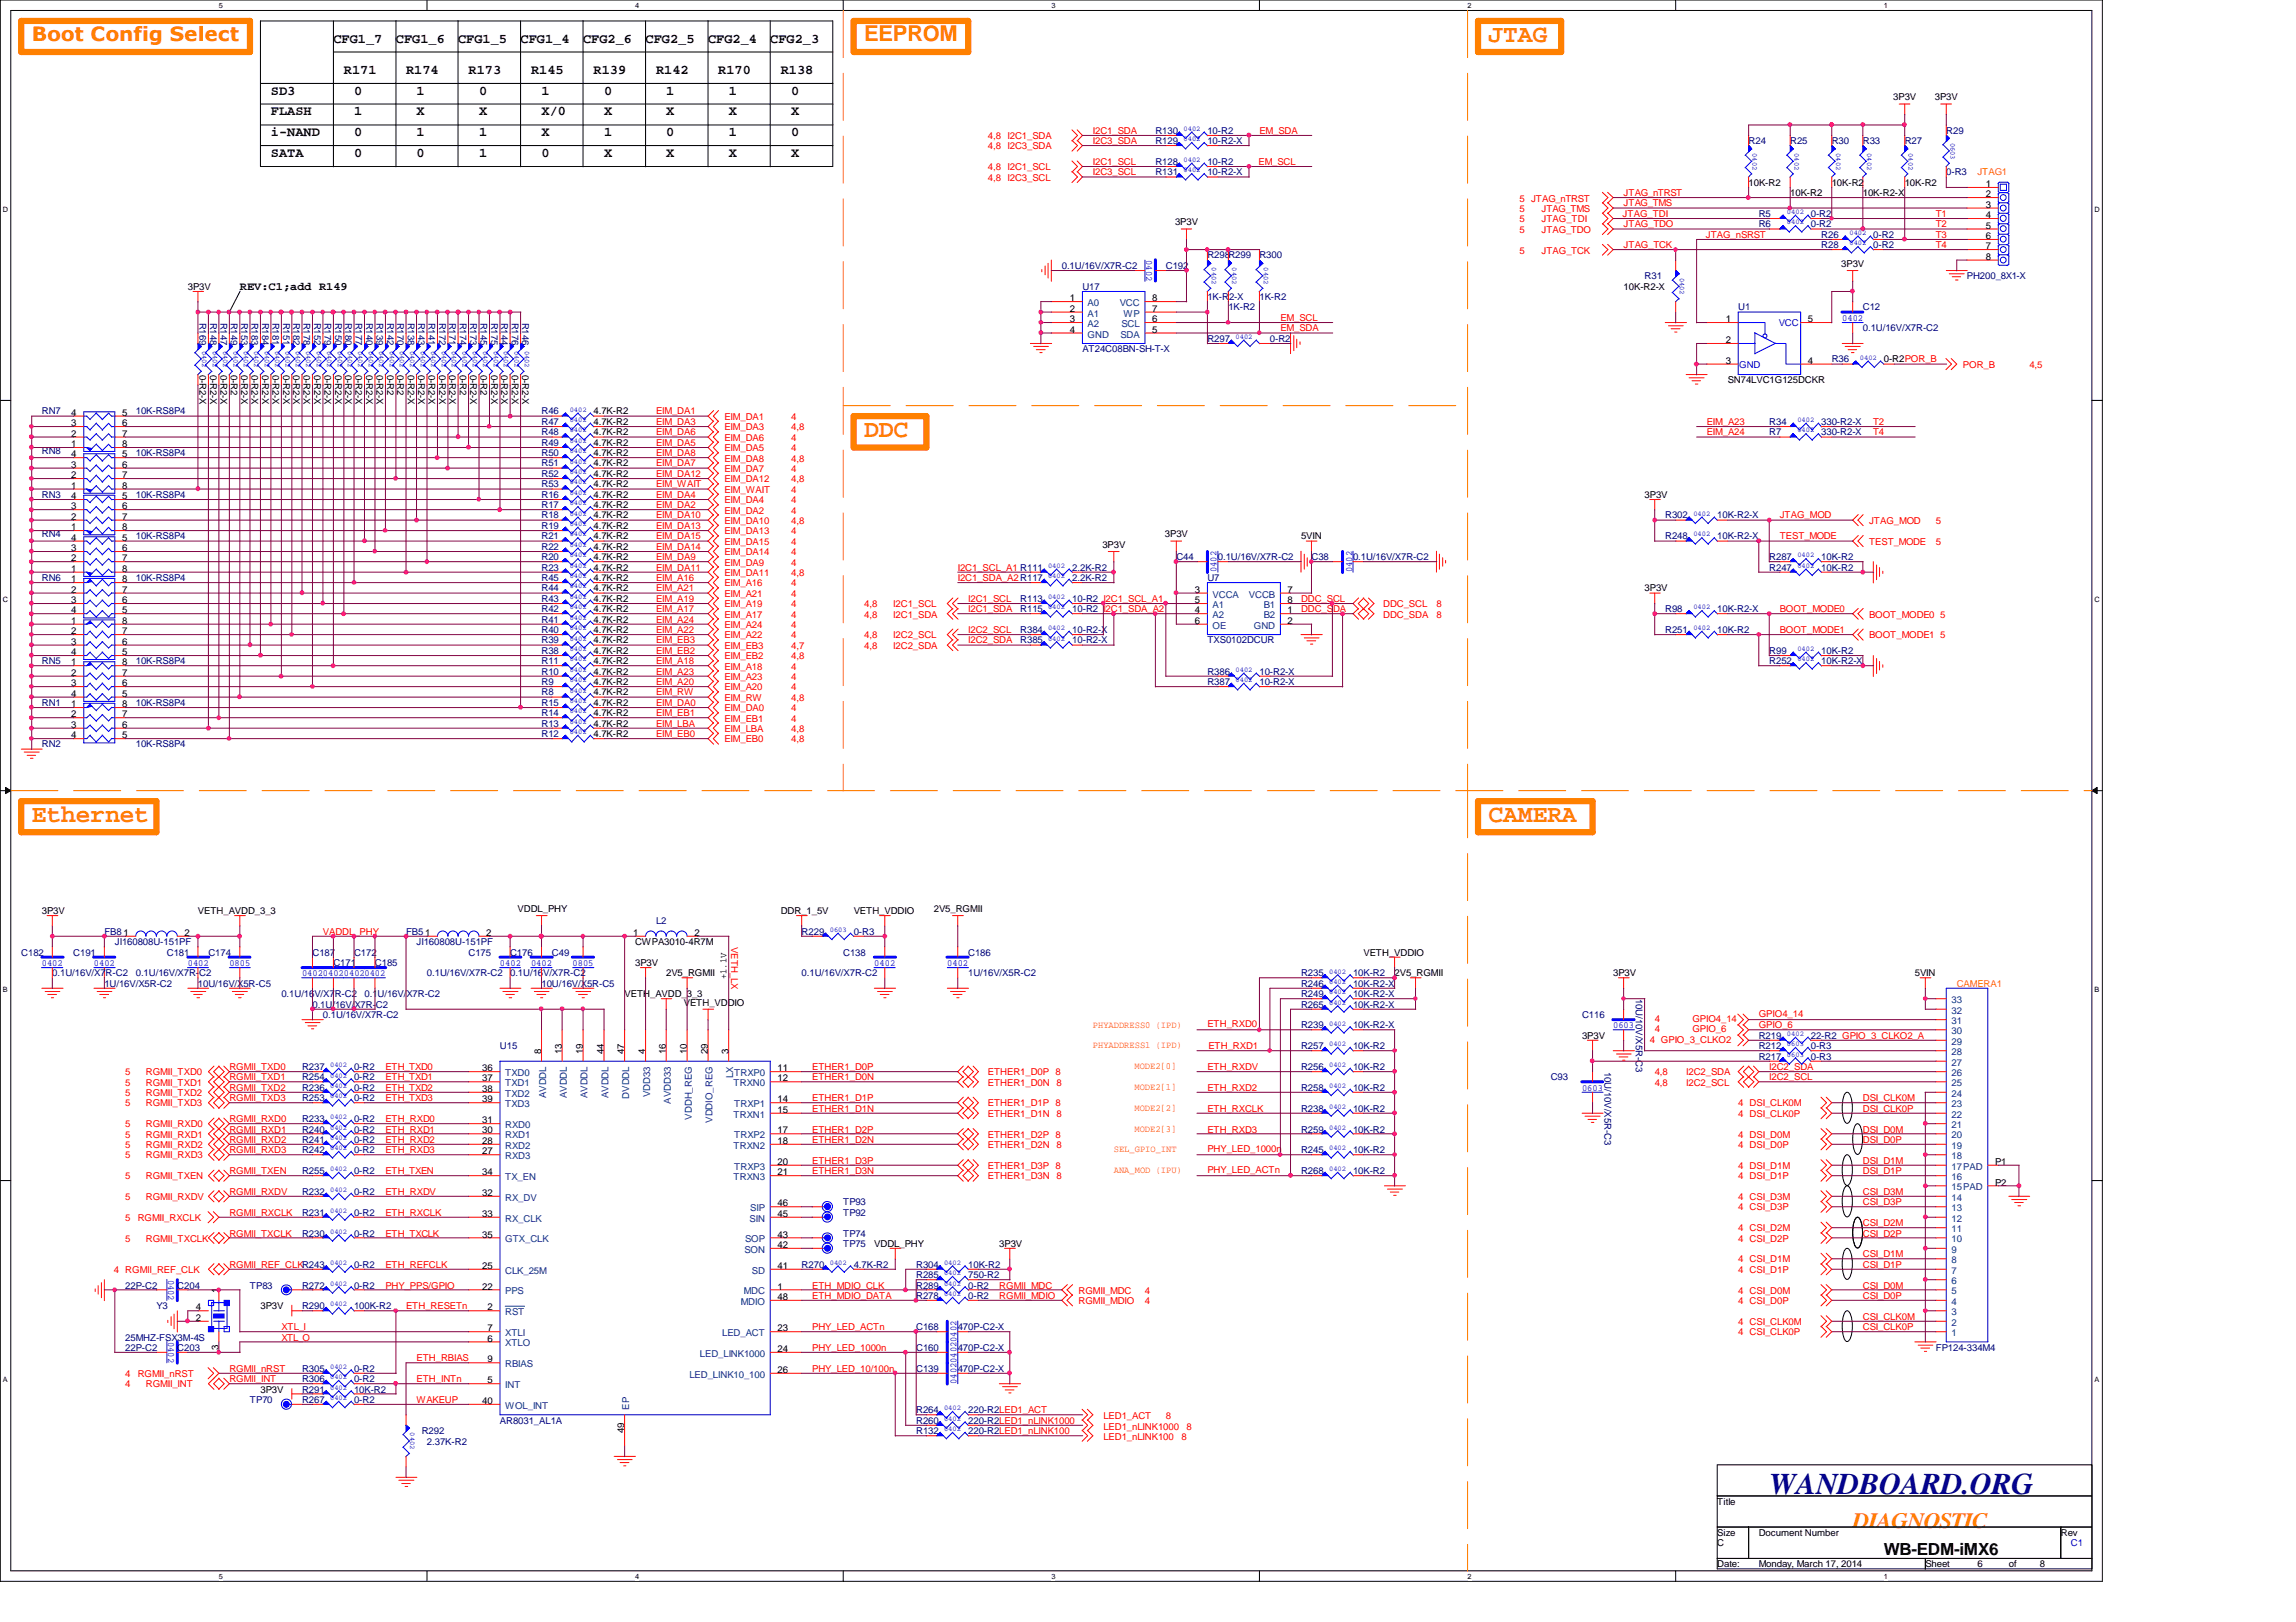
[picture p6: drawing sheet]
<svg xmlns="http://www.w3.org/2000/svg" width="297mm" height="210mm" viewBox="0 0 297 210" stroke-linecap="round" stroke-linejoin="round" font-family="sans-serif">
<defs><g id="words">
<text font-size="3.9" fill="#000080" x="228.9" y="193.3">WANDBOARD.ORG</text>
<g font-size="3.2" fill="#ff8000">
<text x="192.6" y="5.4">JTAG</text>
<text x="111.8" y="56.5">DDC</text>
<text x="4.1" y="106.3">Ethernet</text>
<text x="192.6" y="106.3">CAMERA</text>
</g>
<g font-size="2.8" fill="#ff8000">
<text x="111.8" y="5.3">EEPROM</text>
<text x="239.7" y="197.8">DIAGNOSTIC</text>
</g>
<text font-size="2.5" fill="#ff8000" x="4.1" y="5.3">Boot Config Select</text>
<text font-size="2.2" x="243.7" y="201.3">WB-EDM-iMX6</text>
<g font-size="1.7">
<text x="43.1" y="5.5">CFG1_7</text>
<text x="51.2" y="5.5">CFG1_6</text>
<text x="59.3" y="5.5">CFG1_5</text>
<text x="67.3" y="5.5">CFG1_4</text>
<text x="75.4" y="5.5">CFG2_6</text>
<text x="83.5" y="5.5">CFG2_5</text>
<text x="91.6" y="5.5">CFG2_4</text>
<text x="99.6" y="5.5">CFG2_3</text>
<text x="44.5" y="9.6">R171</text>
<text x="52.5" y="9.6">R174</text>
<text x="60.6" y="9.6">R173</text>
<text x="68.7" y="9.6">R145</text>
<text x="76.8" y="9.6">R139</text>
<text x="84.9" y="9.6">R142</text>
<text x="92.9" y="9.6">R170</text>
<text x="101" y="9.6">R138</text>
<text x="35" y="12.3">SD3</text>
<text x="35" y="14.9">FLASH</text>
<text x="35" y="17.7">i-NAND</text>
<text x="45.8" y="17.7">0</text>
<text x="45.8" y="12.3">0</text>
<text x="45.8" y="14.9">1</text>
<text x="53.9" y="17.7">1</text>
<text x="53.9" y="12.3">1</text>
<text x="53.9" y="14.9">X</text>
<text x="62" y="12.3">0</text>
<text x="62" y="14.9">X</text>
<text x="62" y="17.7">1</text>
<text x="70.1" y="12.3">1</text>
<text x="70.1" y="14.9">X/0</text>
<text x="70.1" y="17.7">X</text>
<text x="78.1" y="12.3">0</text>
<text x="78.1" y="17.7">1</text>
<text x="78.1" y="14.9">X</text>
<text x="86.2" y="14.9">X</text>
<text x="86.2" y="17.7">0</text>
<text x="86.2" y="12.3">1</text>
<text x="94.3" y="17.7">1</text>
<text x="94.3" y="14.9">X</text>
<text x="94.3" y="12.3">1</text>
<text x="102.4" y="14.9">X</text>
<text x="102.4" y="17.7">0</text>
<text x="102.4" y="12.3">0</text>
<text x="35" y="20.3">SATA</text>
<text x="45.8" y="20.3">0</text>
<text x="53.9" y="20.3">0</text>
<text x="62" y="20.3">1</text>
<text x="70.1" y="20.3">0</text>
<text x="78.1" y="20.3">X</text>
<text x="86.2" y="20.3">X</text>
<text x="94.3" y="20.3">X</text>
<text x="102.4" y="20.3">X</text>
</g>
<text font-size="1.5" x="31" y="37.6">REV:C1;add R149</text>
<g font-size="1.2" fill="#f00">
<text x="127.8" y="18">4,8 I2C1_SDA</text>
<text x="141.4" y="17.3">I2C1_SDA</text>
<text x="162.9" y="17.3">EM_SDA</text>
<text x="127.8" y="23.4">4,8 I2C3_SCL</text>
<text x="127.8" y="19.3">4,8 I2C3_SDA</text>
<text x="127.8" y="22">4,8 I2C1_SCL</text>
<text x="141.4" y="21.3">I2C1_SCL</text>
<text x="141.4" y="18.7">I2C3_SDA</text>
<text x="141.4" y="22.7">I2C3_SCL</text>
<text x="162.8" y="21.3">EM_SCL</text>
<text x="196.6" y="27.4">5</text>
<text x="196.6" y="26.1">5 JTAG_nTRST</text>
<text x="196.6" y="28.7">5</text>
<text x="199.4" y="27.4">JTAG_TMS</text>
<text x="199.4" y="28.7">JTAG_TDI</text>
<text x="209.9" y="28.1">JTAG_TDI</text>
<text x="210.1" y="25.4">JTAG_nTRST</text>
<text x="210.1" y="26.7">JTAG_TMS</text>
<text x="210.1" y="29.4">JTAG_TDO</text>
<text x="250.4" y="28.1">T1</text>
<text x="250.4" y="29.4">T2</text>
<text x="196.6" y="32.8">5</text>
<text x="196.6" y="30.1">5</text>
<text x="199.4" y="32.8">JTAG_TCK</text>
<text x="199.4" y="30.1">JTAG_TDO</text>
<text x="210.1" y="32.1">JTAG_TCK</text>
<text x="220.7" y="30.8">JTAG_nSRST</text>
<text x="250.4" y="30.8">T3</text>
<text x="250.4" y="32.1">T4</text>
<text x="165.6" y="41.5">EM_SCL</text>
<text x="165.6" y="42.9">EM_SDA</text>
<text x="254" y="47.6">POR_B</text>
<text x="262.5" y="47.6">4,5</text>
<text x="84.9" y="53.6">EIM_DA1</text>
<text x="84.9" y="56.3">EIM_DA6</text>
<text x="84.9" y="57.7">EIM_DA5</text>
<text x="84.9" y="55">EIM_DA3</text>
<text x="84.9" y="59.1">EIM_DA8</text>
<text x="93.7" y="59.7">EIM_DA8</text>
<text x="93.7" y="55.7">EIM_DA3</text>
<text x="93.7" y="54.3">EIM_DA1</text>
<text x="93.7" y="57">EIM_DA6</text>
<text x="93.7" y="58.4">EIM_DA5</text>
<text x="102.4" y="59.7">4,8</text>
<text x="102.4" y="55.7">4,8</text>
<text x="102.4" y="54.3">4</text>
<text x="102.4" y="57">4</text>
<text x="102.4" y="58.4">4</text>
<text x="220.8" y="56.3">EIM_A24</text>
<text x="220.8" y="55">EIM_A23</text>
<text x="242.4" y="55">T2</text>
<text x="242.4" y="56.3">T4</text>
<text x="84.9" y="64.4">EIM_DA4</text>
<text x="84.9" y="60.4">EIM_DA7</text>
<text x="84.9" y="61.7">EIM_DA12</text>
<text x="84.9" y="65.8">EIM_DA2</text>
<text x="84.9" y="63.1">EIM_WAIT</text>
<text x="93.7" y="61">EIM_DA7</text>
<text x="93.7" y="62.4">EIM_DA12</text>
<text x="93.7" y="65.1">EIM_DA4</text>
<text x="93.7" y="63.8">EIM_WAIT</text>
<text x="102.4" y="63.8">4</text>
<text x="102.4" y="61">4</text>
<text x="102.4" y="62.4">4,8</text>
<text x="102.4" y="65.1">4</text>
<text x="84.9" y="68.5">EIM_DA13</text>
<text x="84.9" y="71.2">EIM_DA14</text>
<text x="84.9" y="67.1">EIM_DA10</text>
<text x="84.9" y="69.8">EIM_DA15</text>
<text x="93.7" y="69.1">EIM_DA13</text>
<text x="93.7" y="70.5">EIM_DA15</text>
<text x="93.7" y="71.8">EIM_DA14</text>
<text x="93.7" y="66.5">EIM_DA2</text>
<text x="93.7" y="67.8">EIM_DA10</text>
<text x="102.4" y="69.1">4</text>
<text x="102.4" y="70.5">4</text>
<text x="102.4" y="71.8">4</text>
<text x="102.4" y="66.5">4</text>
<text x="102.4" y="67.8">4,8</text>
<text x="230.2" y="69.8">TEST_MODE</text>
<text x="230.2" y="67.1">JTAG_MOD</text>
<text x="241.8" y="67.8">JTAG_MOD</text>
<text x="241.8" y="70.5">TEST_MODE</text>
<text x="250.4" y="70.5">5</text>
<text x="250.4" y="67.8">5</text>
<text x="84.9" y="77.9">EIM_A19</text>
<text x="84.9" y="72.5">EIM_DA9</text>
<text x="84.9" y="73.8">EIM_DA11</text>
<text x="84.9" y="75.2">EIM_A16</text>
<text x="84.9" y="76.5">EIM_A21</text>
<text x="93.7" y="74.5">EIM_DA11</text>
<text x="93.7" y="77.2">EIM_A21</text>
<text x="93.7" y="75.9">EIM_A16</text>
<text x="93.7" y="73.2">EIM_DA9</text>
<text x="102.4" y="74.5">4,8</text>
<text x="102.4" y="77.2">4</text>
<text x="102.4" y="75.9">4</text>
<text x="102.4" y="73.2">4</text>
<text x="123.9" y="73.8">I2C1_SCL_A1 R111</text>
<text x="123.9" y="75.2">I2C1_SDA_A2R117</text>
<text x="125.3" y="77.9">I2C1_SCL</text>
<text x="168.3" y="77.9">DDC_SCL</text>
<text x="84.9" y="79.2">EIM_A17</text>
<text x="84.9" y="81.9">EIM_A22</text>
<text x="84.9" y="83.3">EIM_EB3</text>
<text x="84.9" y="80.6">EIM_A24</text>
<text x="93.7" y="82.6">EIM_A22</text>
<text x="93.7" y="79.9">EIM_A17</text>
<text x="93.7" y="81.2">EIM_A24</text>
<text x="93.7" y="78.6">EIM_A19</text>
<text x="93.7" y="83.9">EIM_EB3</text>
<text x="102.4" y="83.9">4,7</text>
<text x="102.4" y="82.6">4</text>
<text x="102.4" y="79.9">4</text>
<text x="102.4" y="81.2">4</text>
<text x="102.4" y="78.6">4</text>
<text x="111.8" y="79.9">4,8</text>
<text x="111.8" y="78.6">4,8</text>
<text x="111.8" y="82.6">4,8</text>
<text x="111.8" y="83.9">4,8</text>
<text x="115.6" y="79.9">I2C1_SDA</text>
<text x="115.6" y="78.6">I2C1_SCL</text>
<text x="115.6" y="82.6">I2C2_SCL</text>
<text x="115.6" y="83.9">I2C2_SDA</text>
<text x="125.3" y="79.2">I2C1_SDA</text>
<text x="125.3" y="83.3">I2C2_SDA</text>
<text x="125.3" y="81.9">I2C2_SCL</text>
<text x="168.3" y="79.2">DDC_SDA</text>
<text x="178.9" y="79.9">DDC_SDA</text>
<text x="178.9" y="78.6">DDC_SCL</text>
<text x="185.8" y="79.9">8</text>
<text x="185.8" y="78.6">8</text>
<text x="230.2" y="79.2">BOOT_MODE0</text>
<text x="230.2" y="81.9">BOOT_MODE1</text>
<text x="241.8" y="79.9">BOOT_MODE0 5</text>
<text x="241.8" y="82.6">BOOT_MODE1 5</text>
<text x="84.9" y="88.6">EIM_A20</text>
<text x="84.9" y="86">EIM_A18</text>
<text x="84.9" y="84.6">EIM_EB2</text>
<text x="84.9" y="87.3">EIM_A23</text>
<text x="93.7" y="86.7">EIM_A18</text>
<text x="93.7" y="89.3">EIM_A20</text>
<text x="93.7" y="88">EIM_A23</text>
<text x="93.7" y="85.3">EIM_EB2</text>
<text x="102.4" y="85.3">4,8</text>
<text x="102.4" y="86.7">4</text>
<text x="102.4" y="89.3">4</text>
<text x="102.4" y="88">4</text>
<text x="84.9" y="95.4">EIM_EB0</text>
<text x="84.9" y="91.4">EIM_DA0</text>
<text x="84.9" y="90">EIM_RW</text>
<text x="84.9" y="92.7">EIM_EB1</text>
<text x="84.9" y="94">EIM_LBA</text>
<text x="93.7" y="92">EIM_DA0</text>
<text x="93.7" y="94.7">EIM_LBA</text>
<text x="93.7" y="93.4">EIM_EB1</text>
<text x="93.7" y="90.7">EIM_RW</text>
<text x="102.4" y="93.4">4</text>
<text x="102.4" y="92">4</text>
<text x="102.4" y="94.7">4,8</text>
<text x="102.4" y="90.7">4,8</text>
<text x="93.7" y="96.1">EIM_EB0</text>
<text x="102.4" y="96.1">4,8</text>
<text x="41.8" y="120.9">VADDL_PHY</text>
<text x="94.6" y="122.5" transform="rotate(90 94.6 122.5)">VETH_LX</text>
<text x="227.5" y="131.6">GPIO4_14</text>
<text x="156.2" y="132.9">ETH_RXD0</text>
<text x="156.3" y="135.8">ETH_RXD1</text>
<text x="213.4" y="135">4 GPIO_3_CLKO2</text>
<text x="214.1" y="133.6">4</text>
<text x="214.1" y="132.3">4</text>
<text x="218.9" y="133.6">GPIO_6</text>
<text x="218.9" y="132.3">GPIO4_14</text>
<text x="227.5" y="133.1">GPIO_6</text>
<text x="16.2" y="141.8">5</text>
<text x="16.2" y="140.5">5</text>
<text x="16.2" y="143.2">5</text>
<text x="16.2" y="139.1">5</text>
<text x="18.9" y="141.8">RGMII_TXD2</text>
<text x="18.9" y="140.5">RGMII_TXD1</text>
<text x="18.9" y="143.2">RGMII_TXD3</text>
<text x="18.9" y="139.1">RGMII_TXD0</text>
<text x="29.7" y="139.8">RGMII_TXD1</text>
<text x="29.7" y="141.1">RGMII_TXD2</text>
<text x="29.7" y="138.5">RGMII_TXD0</text>
<text x="29.7" y="142.5">RGMII_TXD3</text>
<text x="49.9" y="141.1">ETH_TXD2</text>
<text x="49.9" y="139.8">ETH_TXD1</text>
<text x="49.9" y="138.5">ETH_TXD0</text>
<text x="49.9" y="142.5">ETH_TXD3</text>
<text x="105.1" y="142.5">ETHER1_D1P</text>
<text x="105.1" y="138.5">ETHER1_D0P</text>
<text x="105.1" y="143.8">ETHER1_D1N</text>
<text x="105.1" y="139.8">ETHER1_D0N</text>
<text x="127.8" y="143.2">ETHER1_D1P 8</text>
<text x="127.8" y="140.5">ETHER1_D0N</text>
<text x="127.8" y="139.1">ETHER1_D0P 8</text>
<text x="136.7" y="140.5">8</text>
<text x="156.2" y="143.8">ETH_RXCLK</text>
<text x="156.2" y="141.1">ETH_RXD2</text>
<text x="156.2" y="138.5">ETH_RXDV</text>
<text x="214.1" y="140.5">4,8</text>
<text x="214.1" y="139.1">4,8</text>
<text x="218.1" y="140.5">I2C2_SCL</text>
<text x="218.1" y="139.1">I2C2_SDA</text>
<text x="224.9" y="143.2">4 DSI_CLK0M</text>
<text x="228.9" y="139.8">I2C2_SCL</text>
<text x="228.9" y="138.5">I2C2_SDA</text>
<text x="241" y="142.5">DSI_CLK0M</text>
<text x="241" y="143.8">DSI_CLK0P</text>
<text x="16.2" y="149.9">5</text>
<text x="16.2" y="145.9">5</text>
<text x="16.2" y="147.2">5</text>
<text x="16.2" y="148.5">5</text>
<text x="18.9" y="149.9">RGMII_RXD3</text>
<text x="18.9" y="145.9">RGMII_RXD0</text>
<text x="18.9" y="147.2">RGMII_RXD1</text>
<text x="18.9" y="148.5">RGMII_RXD2</text>
<text x="29.7" y="146.6">RGMII_RXD1</text>
<text x="29.7" y="145.2">RGMII_RXD0</text>
<text x="29.7" y="147.9">RGMII_RXD2</text>
<text x="29.7" y="149.2">RGMII_RXD3</text>
<text x="49.9" y="146.6">ETH_RXD1</text>
<text x="49.9" y="145.2">ETH_RXD0</text>
<text x="49.9" y="149.2">ETH_RXD3</text>
<text x="49.9" y="147.9">ETH_RXD2</text>
<text x="105.1" y="147.9">ETHER1_D2N</text>
<text x="105.1" y="146.6">ETHER1_D2P</text>
<text x="127.8" y="147.2">ETHER1_D2P 8</text>
<text x="127.8" y="148.5">ETHER1_D2N</text>
<text x="127.8" y="144.5">ETHER1_D1N</text>
<text x="136.7" y="148.5">8</text>
<text x="136.7" y="144.5">8</text>
<text x="156.2" y="149.1">PHY_LED_1000n</text>
<text x="156.2" y="146.6">ETH_RXD3</text>
<text x="224.9" y="144.5">4 DSI_CLK0P</text>
<text x="224.9" y="147.2">4 DSI_D0M</text>
<text x="224.9" y="148.5">4 DSI_D0P</text>
<text x="241" y="146.6">DSI_D0M</text>
<text x="241" y="147.9">DSI_D0P</text>
<text x="16.2" y="155.3">5</text>
<text x="16.2" y="152.6">5</text>
<text x="18.9" y="155.3">RGMII_RXDV</text>
<text x="18.9" y="152.6">RGMII_TXEN</text>
<text x="29.7" y="154.6">RGMII_RXDV</text>
<text x="29.7" y="151.9">RGMII_TXEN</text>
<text x="49.9" y="154.6">ETH_RXDV</text>
<text x="49.9" y="151.9">ETH_TXEN</text>
<text x="105.1" y="150.6">ETHER1_D3P</text>
<text x="105.1" y="151.9">ETHER1_D3N</text>
<text x="127.8" y="151.3">ETHER1_D3P 8</text>
<text x="127.8" y="152.6">ETHER1_D3N</text>
<text x="136.7" y="152.6">8</text>
<text x="156.2" y="151.8">PHY_LED_ACTn</text>
<text x="224.9" y="151.3">4 DSI_D1M</text>
<text x="224.9" y="152.6">4 DSI_D1P</text>
<text x="224.9" y="155.3">4 CSI_D3M</text>
<text x="241" y="150.6">DSI_D1M</text>
<text x="241" y="151.9">DSI_D1P</text>
<text x="241" y="156">CSI_D3P</text>
<text x="241" y="154.6">CSI_D3M</text>
<text x="16.2" y="158">5</text>
<text x="16.2" y="160.7">5</text>
<text x="17.8" y="158">RGMII_RXCLK</text>
<text x="18.9" y="160.7">RGMII_TXCLK</text>
<text x="29.7" y="157.3">RGMII_RXCLK</text>
<text x="29.7" y="160">RGMII_TXCLK</text>
<text x="49.9" y="157.3">ETH_RXCLK</text>
<text x="49.9" y="160">ETH_TXCLK</text>
<text x="224.9" y="156.6">4 CSI_D3P</text>
<text x="224.9" y="159.3">4 CSI_D2M</text>
<text x="224.9" y="160.7">4 CSI_D2P</text>
<text x="241" y="160">CSI_D2P</text>
<text x="241" y="158.7">CSI_D2M</text>
<text x="14.7" y="164.7">4 RGMII_REF_CLK</text>
<text x="29.7" y="164">RGMII_REF_CLKR243</text>
<text x="49.9" y="164">ETH_REFCLK</text>
<text x="49.9" y="166.8">PHY_PPS/GPIO</text>
<text x="105.1" y="166.8">ETH_MDIO_CLK</text>
<text x="129.3" y="166.8">RGMII_MDC</text>
<text x="139.5" y="167.4">RGMII_MDC</text>
<text x="148.1" y="167.4">4</text>
<text x="224.9" y="163.4">4 CSI_D1M</text>
<text x="224.9" y="164.7">4 CSI_D1P</text>
<text x="224.9" y="167.4">4 CSI_D0M</text>
<text x="241" y="162.7">CSI_D1M</text>
<text x="241" y="164">CSI_D1P</text>
<text x="241" y="166.8">CSI_D0M</text>
<text x="36.4" y="172.1">XTL_I</text>
<text x="36.4" y="173.5">XTL_O</text>
<text x="52.5" y="169.4">ETH_RESETn</text>
<text x="105.1" y="168.1">ETH_MDIO_DATA</text>
<text x="105.1" y="172.1">PHY_LED_ACTn</text>
<text x="129.3" y="168.1">RGMII_MDIO</text>
<text x="139.5" y="168.7">RGMII_MDIO</text>
<text x="148.1" y="168.7">4</text>
<text x="224.9" y="171.4">4 CSI_CLK0M</text>
<text x="224.9" y="172.8">4 CSI_CLK0P</text>
<text x="224.9" y="168.7">4 CSI_D0P</text>
<text x="241" y="172.1">CSI_CLK0P</text>
<text x="241" y="170.8">CSI_CLK0M</text>
<text x="241" y="168.1">CSI_D0P</text>
<text x="16.2" y="178.2">4</text>
<text x="16.2" y="179.5">4</text>
<text x="17.8" y="178.2">RGMII_nRST</text>
<text x="18.9" y="179.5">RGMII_INT</text>
<text x="29.7" y="177.5">RGMII_nRST</text>
<text x="29.7" y="178.9">RGMII_INT</text>
<text x="53.9" y="178.9">ETH_INTn</text>
<text x="53.9" y="176.1">ETH_RBIAS</text>
<text x="105.1" y="177.5">PHY_LED_10/100n</text>
<text x="105.1" y="174.8">PHY_LED_1000n</text>
<text x="53.9" y="181.5">WAKEUP</text>
<text x="142.7" y="183.7">LED1_ACT</text>
<text x="142.7" y="185">LED1_nLINK1000</text>
<text x="150.8" y="183.7">8</text>
<text x="153.5" y="185">8</text>
<text x="142.7" y="186.4">LED1_nLINK100</text>
<text x="152.9" y="186.4">8</text>
</g>
<g font-size="1.2" fill="#000080">
<text x="149.5" y="17.3">R130</text>
<text x="156.2" y="17.3">10-R2</text>
<text x="251.8" y="17.3">R29</text>
<text x="149.5" y="18.7">R129</text>
<text x="149.5" y="22.7">R131</text>
<text x="149.5" y="21.3">R128</text>
<text x="156.2" y="18.7">10-R2-X</text>
<text x="156.2" y="22.7">10-R2-X</text>
<text x="156.2" y="21.3">10-R2</text>
<text x="226.2" y="18.7">R24</text>
<text x="231.6" y="18.7">R25</text>
<text x="237" y="18.7">R30</text>
<text x="241" y="18.7">R33</text>
<text x="246.4" y="18.7">R27</text>
<text x="251.8" y="22.7">0-R3</text>
<text x="227.5" y="28.1">R5</text>
<text x="227.5" y="29.4">R6</text>
<text x="234.3" y="28.1">0-R2</text>
<text x="234.3" y="29.4">0-R2</text>
<text x="137.4" y="34.8">0.1U/16V/X7R-C2</text>
<text x="150.8" y="34.8">C192</text>
<text x="156.2" y="33.4">R298R299</text>
<text x="162.9" y="33.4">R300</text>
<text x="235.6" y="30.8">R26</text>
<text x="235.6" y="32.1">R28</text>
<text x="242.4" y="30.8">0-R2</text>
<text x="242.4" y="32.1">0-R2</text>
<text x="25.8" y="41.7" transform="rotate(90 25.8 41.7)">R169</text>
<text x="27.2" y="41.7" transform="rotate(90 27.2 41.7)">R148</text>
<text x="28.5" y="41.7" transform="rotate(90 28.5 41.7)">R147</text>
<text x="29.9" y="41.7" transform="rotate(90 29.9 41.7)">R149</text>
<text x="31.2" y="41.7" transform="rotate(90 31.2 41.7)">R153</text>
<text x="32.6" y="41.7" transform="rotate(90 32.6 41.7)">R183</text>
<text x="33.9" y="41.7" transform="rotate(90 33.9 41.7)">R184</text>
<text x="35.3" y="41.7" transform="rotate(90 35.3 41.7)">R181</text>
<text x="36.6" y="41.7" transform="rotate(90 36.6 41.7)">R151</text>
<text x="37.9" y="41.7" transform="rotate(90 37.9 41.7)">R182</text>
<text x="39.3" y="41.7" transform="rotate(90 39.3 41.7)">R178</text>
<text x="40.6" y="41.7" transform="rotate(90 40.6 41.7)">R152</text>
<text x="42" y="41.7" transform="rotate(90 42 41.7)">R179</text>
<text x="43.3" y="41.7" transform="rotate(90 43.3 41.7)">R150</text>
<text x="44.7" y="41.7" transform="rotate(90 44.7 41.7)">R180</text>
<text x="46" y="41.7" transform="rotate(90 46 41.7)">R177</text>
<text x="47.4" y="41.7" transform="rotate(90 47.4 41.7)">R140</text>
<text x="48.7" y="41.7" transform="rotate(90 48.7 41.7)">R139</text>
<text x="50.1" y="41.7" transform="rotate(90 50.1 41.7)">R142</text>
<text x="51.4" y="41.7" transform="rotate(90 51.4 41.7)">R170</text>
<text x="52.7" y="41.7" transform="rotate(90 52.7 41.7)">R138</text>
<text x="54.1" y="41.7" transform="rotate(90 54.1 41.7)">R143</text>
<text x="55.5" y="41.7" transform="rotate(90 55.5 41.7)">R141</text>
<text x="56.8" y="41.7" transform="rotate(90 56.8 41.7)">R172</text>
<text x="58.1" y="41.7" transform="rotate(90 58.1 41.7)">R171</text>
<text x="59.5" y="41.7" transform="rotate(90 59.5 41.7)">R174</text>
<text x="60.8" y="41.7" transform="rotate(90 60.8 41.7)">R173</text>
<text x="62.2" y="41.7" transform="rotate(90 62.2 41.7)">R145</text>
<text x="63.5" y="41.7" transform="rotate(90 63.5 41.7)">R175</text>
<text x="64.9" y="41.7" transform="rotate(90 64.9 41.7)">R144</text>
<text x="66.2" y="41.7" transform="rotate(90 66.2 41.7)">R176</text>
<text x="67.6" y="41.7" transform="rotate(90 67.6 41.7)">R146</text>
<text x="140" y="37.5">U17</text>
<text x="156.2" y="38.9">1K-R2-X</text>
<text x="158.9" y="40.2">1K-R2</text>
<text x="162.9" y="38.9">1K-R2</text>
<text x="212.8" y="36.2">R31</text>
<text x="224.9" y="40.2">U1</text>
<text x="241" y="40.2">C12</text>
<text x="254.5" y="36.2">PH200_8X1-X</text>
<text x="140" y="45.6">AT24C08BN-SH-T-X</text>
<text x="156.2" y="44.2">R297</text>
<text x="164.3" y="44.2">0-R2</text>
<text x="237" y="46.9">R36</text>
<text x="241" y="42.9">0.1U/16V/X7R-C2</text>
<text x="5.4" y="53.6">RN7</text>
<text x="17.6" y="53.6">10K-RS8P4</text>
<text x="70.1" y="53.6">R46</text>
<text x="5.4" y="58.8">RN8</text>
<text x="17.6" y="59.1">10K-RS8P4</text>
<text x="70.1" y="55">R47</text>
<text x="70.1" y="59.1">R50</text>
<text x="70.1" y="56.3">R48</text>
<text x="70.1" y="57.7">R49</text>
<text x="228.9" y="56.3">R7</text>
<text x="228.9" y="55">R34</text>
<text x="235.6" y="56.3">330-R2-X</text>
<text x="235.6" y="55">330-R2-X</text>
<text x="5.4" y="64.4">RN3</text>
<text x="17.6" y="64.4">10K-RS8P4</text>
<text x="70.1" y="63.1">R53</text>
<text x="70.1" y="60.4">R51</text>
<text x="70.1" y="61.7">R52</text>
<text x="70.1" y="64.4">R16</text>
<text x="70.1" y="65.8">R17</text>
<text x="5.4" y="69.6">RN4</text>
<text x="17.6" y="69.8">10K-RS8P4</text>
<text x="70.1" y="69.8">R21</text>
<text x="70.1" y="67.1">R18</text>
<text x="70.1" y="71.2">R22</text>
<text x="70.1" y="68.5">R19</text>
<text x="215.4" y="67.1">R302</text>
<text x="215.4" y="69.8">R248</text>
<text x="222.2" y="67.1">10K-R2-X</text>
<text x="222.2" y="69.8">10K-R2-X</text>
<text x="5.4" y="75.2">RN6</text>
<text x="17.6" y="75.2">10K-RS8P4</text>
<text x="70.1" y="75.2">R45</text>
<text x="70.1" y="76.5">R44</text>
<text x="70.1" y="72.5">R20</text>
<text x="70.1" y="73.8">R23</text>
<text x="70.1" y="77.9">R43</text>
<text x="132" y="77.9">R113</text>
<text x="138.7" y="77.9">10-R2 I2C1_SCL_A1</text>
<text x="138.7" y="75.2">2.2K-R2</text>
<text x="138.7" y="73.8">2.2K-R2</text>
<text x="152.2" y="72.5">C44</text>
<text x="156.2" y="75.2">U7</text>
<text x="157.6" y="72.5">0.1U/16V/X7R-C2</text>
<text x="169.7" y="72.5">C38</text>
<text x="175" y="72.5">0.1U/16V/X7R-C2</text>
<text x="228.9" y="73.8">R247</text>
<text x="228.9" y="72.5">R287</text>
<text x="235.6" y="73.8">10K-R2</text>
<text x="235.6" y="72.5">10K-R2</text>
<text x="70.1" y="83.3">R39</text>
<text x="70.1" y="79.2">R42</text>
<text x="70.1" y="80.6">R41</text>
<text x="70.1" y="81.9">R40</text>
<text x="132" y="81.9">R384</text>
<text x="132" y="83.3">R385</text>
<text x="132" y="79.2">R115</text>
<text x="138.7" y="81.9">10-R2-X</text>
<text x="138.7" y="83.3">10-R2-X</text>
<text x="138.7" y="79.2">10-R2 I2C1_SDA_A2</text>
<text x="156.2" y="83.3">TXS0102DCUR</text>
<text x="215.4" y="79.2">R98</text>
<text x="215.4" y="81.9">R251</text>
<text x="222.2" y="79.2">10K-R2-X</text>
<text x="222.2" y="81.9">10K-R2</text>
<text x="5.4" y="86">RN5</text>
<text x="17.6" y="86">10K-RS8P4</text>
<text x="70.1" y="86">R11</text>
<text x="70.1" y="87.3">R10</text>
<text x="70.1" y="88.6">R9</text>
<text x="70.1" y="84.6">R38</text>
<text x="156.2" y="88.6">R387</text>
<text x="156.2" y="87.3">R386</text>
<text x="162.9" y="88.6">10-R2-X</text>
<text x="162.9" y="87.3">10-R2-X</text>
<text x="228.9" y="86">R252</text>
<text x="228.9" y="84.6">R99</text>
<text x="235.6" y="84.6">10K-R2</text>
<text x="235.6" y="86">10K-R2-X</text>
<text x="5.4" y="91.4">RN1</text>
<text x="17.6" y="91.4">10K-RS8P4</text>
<text x="70.1" y="90">R8</text>
<text x="70.1" y="95.4">R12</text>
<text x="70.1" y="94">R13</text>
<text x="70.1" y="91.4">R15</text>
<text x="70.1" y="92.7">R14</text>
<text x="5.4" y="96.7">RN2</text>
<text x="17.6" y="96.7">10K-RS8P4</text>
<text x="84.9" y="119.6">L2</text>
<text x="2.7" y="123.7">C182</text>
<text x="9.5" y="123.7">C191</text>
<text x="13.5" y="120.9">FB81</text>
<text x="14.9" y="122.3">JI160808U-151PF</text>
<text x="21.6" y="123.7">C181</text>
<text x="27" y="123.7">C174</text>
<text x="40.4" y="123.7">C187</text>
<text x="43.1" y="125">C171</text>
<text x="45.8" y="123.7">C172</text>
<text x="48.5" y="125">C185</text>
<text x="52.5" y="120.9">FB51</text>
<text x="53.9" y="122.3">JI160808U-151PF</text>
<text x="60.6" y="123.7">C175</text>
<text x="66" y="123.7">C176</text>
<text x="71.4" y="123.7">C49</text>
<text x="103.7" y="120.9">R229</text>
<text x="109.1" y="123.7">C138</text>
<text x="110.4" y="120.9">0-R3</text>
<text x="125.3" y="123.7">C186</text>
<text x="6.8" y="126.4">0.1U/16V/X7R-C2</text>
<text x="13.5" y="127.7">1U/16V/X5R-C2</text>
<text x="17.6" y="126.4">0.1U/16V/X7R-C2</text>
<text x="25.6" y="127.7">10U/16V/X5R-C5</text>
<text x="36.4" y="129">0.1U/16V/X7R-C2</text>
<text x="40.4" y="130.4">0.1U/16V/X7R-C2</text>
<text x="41.8" y="131.7">0.1U/16V/X7R-C2</text>
<text x="47.2" y="129">0.1U/16V/X7R-C2</text>
<text x="55.2" y="126.4">0.1U/16V/X7R-C2</text>
<text x="66" y="126.4">0.1U/16V/X7R-C2</text>
<text x="70.1" y="127.7">10U/16V/X5R-C5</text>
<text x="103.7" y="126.4">0.1U/16V/X7R-C2</text>
<text x="125.3" y="126.4">1U/16V/X5R-C2</text>
<text x="168.3" y="127.7">R246</text>
<text x="168.3" y="129">R249</text>
<text x="168.3" y="126.4">R235</text>
<text x="168.3" y="130.4">R265</text>
<text x="175" y="127.7">10K-R2-X</text>
<text x="175" y="129">10K-R2-X</text>
<text x="175" y="126.4">10K-R2</text>
<text x="175" y="130.4">10K-R2-X</text>
<text x="204.7" y="131.7">C116</text>
<text x="211.6" y="129.2" transform="rotate(90 211.6 129.2)">10U/10V/X5R-C3</text>
<text x="64.7" y="135.8">U15</text>
<text x="168.3" y="135.8">R257</text>
<text x="168.3" y="133.1">R239</text>
<text x="175" y="135.8">10K-R2</text>
<text x="175" y="133.1">10K-R2-X</text>
<text x="227.5" y="137.1">R217</text>
<text x="227.5" y="134.4">R219</text>
<text x="227.5" y="135.8">R212</text>
<text x="234.3" y="137.1">0-R3</text>
<text x="234.3" y="134.4">22-R2 GPIO_3_CLKO2_A</text>
<text x="234.3" y="135.8">0-R3</text>
<text x="39.1" y="142.5">R253</text>
<text x="39.1" y="138.5">R237</text>
<text x="39.1" y="141.1">R236</text>
<text x="39.1" y="139.8">R254</text>
<text x="45.8" y="142.5">0-R2</text>
<text x="45.8" y="138.5">0-R2</text>
<text x="45.8" y="141.1">0-R2</text>
<text x="45.8" y="139.8">0-R2</text>
<text x="168.3" y="138.5">R256</text>
<text x="168.3" y="143.8">R238</text>
<text x="168.3" y="141.1">R258</text>
<text x="175" y="138.5">10K-R2</text>
<text x="175" y="143.8">10K-R2</text>
<text x="175" y="141.1">10K-R2</text>
<text x="200.6" y="139.8">C93</text>
<text x="207.6" y="138.7" transform="rotate(90 207.6 138.7)">10U/10V/X5R-C3</text>
<text x="39.1" y="145.2">R233</text>
<text x="39.1" y="147.9">R241</text>
<text x="39.1" y="149.2">R242</text>
<text x="39.1" y="146.6">R240</text>
<text x="45.8" y="145.2">0-R2</text>
<text x="45.8" y="147.9">0-R2</text>
<text x="45.8" y="149.2">0-R2</text>
<text x="45.8" y="146.6">0-R2</text>
<text x="168.3" y="146.6">R259</text>
<text x="168.3" y="149.2">R245</text>
<text x="175" y="146.6">10K-R2</text>
<text x="175" y="149.2">10K-R2</text>
<text x="39.1" y="151.9">R255</text>
<text x="39.1" y="154.6">R232</text>
<text x="45.8" y="151.9">0-R2</text>
<text x="45.8" y="154.6">0-R2</text>
<text x="109.1" y="156">TP93</text>
<text x="168.3" y="151.9">R268</text>
<text x="175" y="151.9">10K-R2</text>
<text x="39.1" y="160">R230</text>
<text x="39.1" y="157.3">R231</text>
<text x="45.8" y="160">0-R2</text>
<text x="45.8" y="157.3">0-R2</text>
<text x="109.1" y="160">TP74</text>
<text x="109.1" y="157.3">TP92</text>
<text x="109.1" y="161.3">TP75</text>
<text x="16.2" y="166.8">22P-C2</text>
<text x="22.9" y="166.8">C204</text>
<text x="32.3" y="166.8">TP83</text>
<text x="39.1" y="166.8">R272</text>
<text x="45.8" y="166.8">0-R2</text>
<text x="45.8" y="164">0-R2</text>
<text x="103.7" y="164">R270</text>
<text x="110.4" y="164">4.7K-R2</text>
<text x="118.5" y="164">R304</text>
<text x="118.5" y="165.4">R285</text>
<text x="118.5" y="166.8">R289</text>
<text x="125.3" y="164">10K-R2</text>
<text x="125.3" y="165.4">750-R2</text>
<text x="125.3" y="166.8">0-R2</text>
<text x="16.2" y="173.5">25MHZ-FSX3M-4S</text>
<text x="20.2" y="169.4">Y3</text>
<text x="39.1" y="169.4">R290</text>
<text x="45.8" y="169.4">100K-R2</text>
<text x="118.5" y="172.1">C168</text>
<text x="118.5" y="168.1">R278</text>
<text x="123.9" y="172.1">470P-C2-X</text>
<text x="125.3" y="168.1">0-R2</text>
<text x="16.2" y="174.8">22P-C2</text>
<text x="22.9" y="174.8">C203</text>
<text x="39.1" y="178.9">R306</text>
<text x="39.1" y="177.5">R305</text>
<text x="45.8" y="178.9">0-R2</text>
<text x="45.8" y="177.5">0-R2</text>
<text x="118.5" y="174.8">C160</text>
<text x="118.5" y="177.5">C139</text>
<text x="123.9" y="174.8">470P-C2-X</text>
<text x="123.9" y="177.5">470P-C2-X</text>
<text x="250.4" y="174.8">FP124-334M4</text>
<text x="32.3" y="181.5">TP70</text>
<text x="39.1" y="180.2">R291</text>
<text x="39.1" y="181.5">R267</text>
<text x="45.8" y="180.2">10K-R2</text>
<text x="45.8" y="181.5">0-R2</text>
<text x="54.6" y="185.6">R292</text>
<text x="64.7" y="184.2">AR8031_AL1A</text>
<text x="118.5" y="182.9">R264</text>
<text x="118.5" y="184.2">R260</text>
<text x="118.5" y="185.6">R132</text>
<text x="125.3" y="182.9">220-R2LED1_ACT</text>
<text x="125.3" y="184.2">220-R2LED1_nLINK1000</text>
<text x="125.3" y="185.6">220-R2LED1_nLINK100</text>
<text x="55.2" y="186.9">2.37K-R2</text>
</g>
<g font-size="1.2">
<text x="244.9" y="13">3P3V</text>
<text x="250.3" y="13">3P3V</text>
<text x="152" y="29.2">3P3V</text>
<text x="226.2" y="24">10K-R2</text>
<text x="231.6" y="25.4">10K-R2</text>
<text x="237" y="24">10K-R2</text>
<text x="241" y="25.4">10K-R2-X</text>
<text x="246.4" y="24">10K-R2</text>
<text x="256.9" y="24.2">1</text>
<text x="256.9" y="25.5">2</text>
<text x="256.9" y="26.9">3</text>
<text x="256.9" y="28.2">4</text>
<text x="256.9" y="29.6">5</text>
<text x="238.2" y="34.5">3P3V</text>
<text x="256.9" y="30.9">6</text>
<text x="256.9" y="32.3">7</text>
<text x="256.9" y="33.6">8</text>
<text x="24.3" y="37.5">3P3V</text>
<text x="138.4" y="39">1</text>
<text x="138.4" y="40.3">2</text>
<text x="138.4" y="41.7">3</text>
<text x="149.1" y="39">8</text>
<text x="149.1" y="40.3">7</text>
<text x="149.1" y="41.7">6</text>
<text x="210.1" y="37.5">10K-R2-X</text>
<text x="223.3" y="41.7">1</text>
<text x="233.9" y="41.7">5</text>
<text x="138.4" y="43.1">4</text>
<text x="149.1" y="43.1">5</text>
<text x="223.3" y="44.4">2</text>
<text x="223.3" y="47.1">3</text>
<text x="233.9" y="47.1">4</text>
<text x="243.7" y="46.9">0-R2POR_B</text>
<text x="9.2" y="53.8">4</text>
<text x="15.8" y="53.8">5</text>
<text x="25.8" y="48.5" transform="rotate(90 25.8 48.5)">0-R2-X</text>
<text x="27.2" y="48.5" transform="rotate(90 27.2 48.5)">0-R2-X</text>
<text x="28.5" y="48.5" transform="rotate(90 28.5 48.5)">0-R2-X</text>
<text x="29.9" y="48.5" transform="rotate(90 29.9 48.5)">0-R2</text>
<text x="31.2" y="48.5" transform="rotate(90 31.2 48.5)">0-R2-X</text>
<text x="32.6" y="48.5" transform="rotate(90 32.6 48.5)">0-R2-X</text>
<text x="33.9" y="48.5" transform="rotate(90 33.9 48.5)">0-R2-X</text>
<text x="35.3" y="48.5" transform="rotate(90 35.3 48.5)">0-R2-X</text>
<text x="36.6" y="48.5" transform="rotate(90 36.6 48.5)">0-R2-X</text>
<text x="37.9" y="48.5" transform="rotate(90 37.9 48.5)">0-R2-X</text>
<text x="39.3" y="48.5" transform="rotate(90 39.3 48.5)">0-R2-X</text>
<text x="40.6" y="48.5" transform="rotate(90 40.6 48.5)">0-R2-X</text>
<text x="42" y="48.5" transform="rotate(90 42 48.5)">0-R2-X</text>
<text x="43.3" y="48.5" transform="rotate(90 43.3 48.5)">0-R2-X</text>
<text x="44.7" y="48.5" transform="rotate(90 44.7 48.5)">0-R2-X</text>
<text x="46" y="48.5" transform="rotate(90 46 48.5)">0-R2-X</text>
<text x="47.4" y="48.5" transform="rotate(90 47.4 48.5)">0-R2-X</text>
<text x="48.7" y="48.5" transform="rotate(90 48.7 48.5)">0-R2-X</text>
<text x="50.1" y="48.5" transform="rotate(90 50.1 48.5)">0-R2</text>
<text x="51.4" y="48.5" transform="rotate(90 51.4 48.5)">0-R2</text>
<text x="52.7" y="48.5" transform="rotate(90 52.7 48.5)">0-R2-X</text>
<text x="54.1" y="48.5" transform="rotate(90 54.1 48.5)">0-R2-X</text>
<text x="55.5" y="48.5" transform="rotate(90 55.5 48.5)">0-R2-X</text>
<text x="56.8" y="48.5" transform="rotate(90 56.8 48.5)">0-R2-X</text>
<text x="58.1" y="48.5" transform="rotate(90 58.1 48.5)">0-R2-X</text>
<text x="59.5" y="48.5" transform="rotate(90 59.5 48.5)">0-R2</text>
<text x="60.8" y="48.5" transform="rotate(90 60.8 48.5)">0-R2-X</text>
<text x="62.2" y="48.5" transform="rotate(90 62.2 48.5)">0-R2</text>
<text x="63.5" y="48.5" transform="rotate(90 63.5 48.5)">0-R2-X</text>
<text x="64.9" y="48.5" transform="rotate(90 64.9 48.5)">0-R2-X</text>
<text x="66.2" y="48.5" transform="rotate(90 66.2 48.5)">0-R2-X</text>
<text x="67.6" y="48.5" transform="rotate(90 67.6 48.5)">0-R2-X</text>
<text x="76.8" y="53.6">4.7K-R2</text>
<text x="223.5" y="49.6">SN74LVC1G125DCKR</text>
<text x="9.2" y="59.2">4</text>
<text x="9.2" y="57.9">1</text>
<text x="9.2" y="56.5">2</text>
<text x="9.2" y="55.2">3</text>
<text x="15.8" y="59.2">5</text>
<text x="15.8" y="57.9">8</text>
<text x="15.8" y="56.5">7</text>
<text x="15.8" y="55.2">6</text>
<text x="76.8" y="55">4.7K-R2</text>
<text x="76.8" y="59.1">4.7K-R2</text>
<text x="76.8" y="56.3">4.7K-R2</text>
<text x="76.8" y="57.7">4.7K-R2</text>
<text x="9.2" y="65.9">3</text>
<text x="9.2" y="64.6">4</text>
<text x="9.2" y="63.2">1</text>
<text x="9.2" y="61.9">2</text>
<text x="9.2" y="60.5">3</text>
<text x="15.8" y="65.9">6</text>
<text x="15.8" y="64.6">5</text>
<text x="15.8" y="63.2">8</text>
<text x="15.8" y="61.9">7</text>
<text x="15.8" y="60.5">6</text>
<text x="76.8" y="63.1">4.7K-R2</text>
<text x="76.8" y="60.4">4.7K-R2</text>
<text x="76.8" y="61.7">4.7K-R2</text>
<text x="76.8" y="64.4">4.7K-R2</text>
<text x="76.8" y="65.8">4.7K-R2</text>
<text x="212.8" y="64.4">3P3V</text>
<text x="9.2" y="68.6">1</text>
<text x="9.2" y="67.3">2</text>
<text x="9.2" y="71.3">3</text>
<text x="9.2" y="70">4</text>
<text x="15.8" y="68.6">8</text>
<text x="15.8" y="67.3">7</text>
<text x="15.8" y="71.3">6</text>
<text x="15.8" y="70">5</text>
<text x="76.8" y="69.8">4.7K-R2</text>
<text x="76.8" y="67.1">4.7K-R2</text>
<text x="76.8" y="71.2">4.7K-R2</text>
<text x="76.8" y="68.5">4.7K-R2</text>
<text x="142.6" y="70.9">3P3V</text>
<text x="150.7" y="69.6">3P3V</text>
<text x="168.3" y="69.8">5VIN</text>
<text x="9.2" y="75.4">1</text>
<text x="9.2" y="76.7">2</text>
<text x="9.2" y="74">1</text>
<text x="9.2" y="72.6">2</text>
<text x="15.8" y="75.4">8</text>
<text x="15.8" y="76.7">7</text>
<text x="15.8" y="74">8</text>
<text x="15.8" y="72.6">7</text>
<text x="76.8" y="75.2">4.7K-R2</text>
<text x="76.8" y="76.5">4.7K-R2</text>
<text x="76.8" y="72.5">4.7K-R2</text>
<text x="76.8" y="73.8">4.7K-R2</text>
<text x="76.8" y="77.9">4.7K-R2</text>
<text x="154.6" y="76.7">3</text>
<text x="166.6" y="76.7">7</text>
<text x="212.8" y="76.5">3P3V</text>
<text x="9.2" y="78.1">3</text>
<text x="9.2" y="79.4">4</text>
<text x="9.2" y="80.7">1</text>
<text x="9.2" y="82.1">2</text>
<text x="9.2" y="83.4">3</text>
<text x="15.8" y="78.1">6</text>
<text x="15.8" y="79.4">5</text>
<text x="15.8" y="80.7">8</text>
<text x="15.8" y="82.1">7</text>
<text x="15.8" y="83.4">6</text>
<text x="76.8" y="83.3">4.7K-R2</text>
<text x="76.8" y="79.2">4.7K-R2</text>
<text x="76.8" y="80.6">4.7K-R2</text>
<text x="76.8" y="81.9">4.7K-R2</text>
<text x="154.6" y="78.1">5</text>
<text x="154.6" y="80.7">6</text>
<text x="154.6" y="79.4">4</text>
<text x="166.6" y="78.1">8</text>
<text x="166.6" y="80.7">2</text>
<text x="166.6" y="79.4">1</text>
<text x="9.2" y="86.1">1</text>
<text x="9.2" y="87.5">2</text>
<text x="9.2" y="88.8">3</text>
<text x="9.2" y="84.8">4</text>
<text x="15.8" y="86.1">8</text>
<text x="15.8" y="87.5">7</text>
<text x="15.8" y="88.8">6</text>
<text x="15.8" y="84.8">5</text>
<text x="76.8" y="86">4.7K-R2</text>
<text x="76.8" y="87.3">4.7K-R2</text>
<text x="76.8" y="88.6">4.7K-R2</text>
<text x="76.8" y="84.6">4.7K-R2</text>
<text x="9.2" y="90.2">4</text>
<text x="9.2" y="91.5">1</text>
<text x="9.2" y="92.8">2</text>
<text x="9.2" y="94.2">3</text>
<text x="9.2" y="95.5">4</text>
<text x="15.8" y="90.2">5</text>
<text x="15.8" y="91.5">8</text>
<text x="15.8" y="92.8">7</text>
<text x="15.8" y="94.2">6</text>
<text x="15.8" y="95.5">5</text>
<text x="76.8" y="90">4.7K-R2</text>
<text x="76.8" y="95.4">4.7K-R2</text>
<text x="76.8" y="94">4.7K-R2</text>
<text x="76.8" y="91.4">4.7K-R2</text>
<text x="76.8" y="92.7">4.7K-R2</text>
<text x="5.4" y="118.3">3P3V</text>
<text x="25.6" y="118.3">VETH_AVDD_3_3</text>
<text x="67" y="118">VDDL_PHY</text>
<text x="101" y="118.3">DDR_1_5V</text>
<text x="110.4" y="118.3">VETH_VDDIO</text>
<text x="120.8" y="118">2V5_RGMII</text>
<text x="23.9" y="121.1">2</text>
<text x="62.9" y="121.1">2</text>
<text x="81.9" y="121.1">1</text>
<text x="82.2" y="125">3P3V</text>
<text x="82.2" y="122.3">CWPA3010-4R7M</text>
<text x="89.8" y="121.1">2</text>
<text x="176.4" y="123.7">VETH_VDDIO</text>
<text x="80.8" y="129">VETH_AVDD_3_3</text>
<text x="86.2" y="126.4">2V5_RGMII</text>
<text x="88.5" y="130.1">VETH_VDDIO</text>
<text x="94" y="126.7" transform="rotate(-90 94 126.7)">+1.1V</text>
<text x="180.4" y="126.4">2V5_RGMII</text>
<text x="208.7" y="126.4">3P3V</text>
<text x="247.7" y="126.4">5VIN</text>
<text x="70" y="136.4" transform="rotate(-90 70 136.4)">8</text>
<text x="72.7" y="136.4" transform="rotate(-90 72.7 136.4)">13</text>
<text x="75.4" y="136.4" transform="rotate(-90 75.4 136.4)">19</text>
<text x="78.1" y="136.4" transform="rotate(-90 78.1 136.4)">44</text>
<text x="80.8" y="136.4" transform="rotate(-90 80.8 136.4)">47</text>
<text x="83.5" y="136.4" transform="rotate(-90 83.5 136.4)">4</text>
<text x="86.1" y="136.4" transform="rotate(-90 86.1 136.4)">16</text>
<text x="88.9" y="136.4" transform="rotate(-90 88.9 136.4)">10</text>
<text x="91.6" y="136.4" transform="rotate(-90 91.6 136.4)">29</text>
<text x="94.2" y="136.4" transform="rotate(-90 94.2 136.4)">3</text>
<text x="204.7" y="134.4">3P3V</text>
<text x="62.4" y="138.6">36</text>
<text x="62.4" y="140">37</text>
<text x="62.4" y="141.3">38</text>
<text x="62.4" y="142.7">39</text>
<text x="100.6" y="138.6">11</text>
<text x="100.6" y="140">12</text>
<text x="100.6" y="142.7">14</text>
<text x="62.4" y="149.4">27</text>
<text x="62.4" y="148">28</text>
<text x="62.4" y="146.7">30</text>
<text x="62.4" y="145.4">31</text>
<text x="100.6" y="144">15</text>
<text x="100.6" y="146.7">17</text>
<text x="100.6" y="148">18</text>
<text x="62.4" y="154.8">32</text>
<text x="62.4" y="152.1">34</text>
<text x="100.6" y="150.7">20</text>
<text x="100.6" y="152.1">21</text>
<text x="258.1" y="153.4">P2</text>
<text x="258.1" y="150.7">P1</text>
<text x="62.4" y="157.5">33</text>
<text x="62.4" y="160.1">35</text>
<text x="100.6" y="157.5">45</text>
<text x="100.6" y="156.1">46</text>
<text x="100.6" y="161.5">42</text>
<text x="100.6" y="160.1">43</text>
<text x="113.1" y="161.3">VDDL_PHY</text>
<text x="129.3" y="161.3">3P3V</text>
<text x="28.3" y="167.3" transform="rotate(-90 28.3 167.3)">1</text>
<text x="62.4" y="164.2">25</text>
<text x="62.4" y="166.9">22</text>
<text x="100.6" y="164.2">41</text>
<text x="100.6" y="166.9">1</text>
<text x="25.4" y="170.9">2</text>
<text x="25.4" y="169.6">4</text>
<text x="33.7" y="169.4">3P3V</text>
<text x="63.1" y="173.6">6</text>
<text x="63.1" y="172.3">7</text>
<text x="63.1" y="169.6">2</text>
<text x="100.6" y="172.3">23</text>
<text x="100.6" y="168.2">48</text>
<text x="28.3" y="174.7" transform="rotate(-90 28.3 174.7)">3</text>
<text x="63.1" y="179">5</text>
<text x="63.1" y="176.3">9</text>
<text x="100.6" y="175">24</text>
<text x="100.6" y="177.7">26</text>
<text x="33.7" y="180.2">3P3V</text>
<text x="62.4" y="181.7">40</text>
<text x="80.8" y="185.5" transform="rotate(-90 80.8 185.5)">49</text>
<text x="222.2" y="194.7">Title</text>
<text x="222.2" y="200.1">C</text>
<text x="222.2" y="198.8">Size</text>
<text x="222.2" y="202.8">Date:</text>
<text x="227.5" y="202.8">Monday, March 17, 2014</text>
<text x="227.5" y="198.8">Document Number</text>
<text x="249.1" y="202.8">Sheet</text>
<text x="255.8" y="202.8">6</text>
<text x="259.9" y="202.8">of</text>
<text x="263.9" y="202.8">8</text>
<text x="266.6" y="198.8">Rev</text>
</g>
<g font-size="1.2" fill="#ff8000">
<text x="255.8" y="22.7">JTAG1</text>
<text x="253.2" y="127.7">CAMERA1</text>
<text x="141.4" y="135.6">PHYADDRESS1 (IPD)</text>
<text x="141.4" y="133">PHYADDRESS0 (IPD)</text>
<text x="146.8" y="141">MODE2[1]</text>
<text x="146.8" y="138.3">MODE2[0]</text>
<text x="146.8" y="143.7">MODE2[2]</text>
<text x="144.1" y="149.1">SEL_GPIO_INT</text>
<text x="146.8" y="146.4">MODE2[3]</text>
<text x="144.1" y="151.8">ANA_MOD (IPU)</text>
</g>
<g font-size="1.2" fill="#00f">
<text x="148.3" y="33.7" transform="rotate(90 148.3 33.7)">0402</text>
<text x="238.3" y="41.5">0402</text>
<text x="225" y="47.6">GND</text>
<text x="230.1" y="42.2">VCC</text>
<text x="157.4" y="74" transform="rotate(-90 157.4 74)">0402</text>
<text x="174.9" y="74" transform="rotate(-90 174.9 74)">0402</text>
<text x="5.4" y="125">0402</text>
<text x="12.1" y="125">0402</text>
<text x="24.3" y="125">0402</text>
<text x="29.7" y="125">0805</text>
<text x="64.7" y="125">0402</text>
<text x="68.7" y="125">0402</text>
<text x="74.1" y="125">0805</text>
<text x="113.1" y="125">0402</text>
<text x="122.6" y="125">0402</text>
<text x="39.1" y="126.4">0402040204020402</text>
<text x="208.7" y="133.1">0603</text>
<text x="204.7" y="141.2">0603</text>
<text x="21.8" y="165.6" transform="rotate(90 21.8 165.6)">0402</text>
<text x="21.8" y="173.7" transform="rotate(90 21.8 173.7)">0402</text>
<text x="123.7" y="179.1" transform="rotate(-90 123.7 179.1)">040204020402</text>
<text x="267.9" y="200.1">C1</text>
</g>
<g font-size="1.2" fill="#004080">
<text x="140.7" y="39.6">A0</text>
<text x="140.7" y="41">A1</text>
<text x="144.9" y="39.6">VCC</text>
<text x="145.4" y="41">WP</text>
<text x="140.7" y="42.3">A2</text>
<text x="140.7" y="43.7">GND</text>
<text x="144.9" y="43.7">SDA</text>
<text x="145.1" y="42.3">SCL</text>
<text x="156.9" y="77.3">VCCA</text>
<text x="161.6" y="77.3">VCCB</text>
<text x="156.9" y="78.7">A1</text>
<text x="156.9" y="81.4">OE</text>
<text x="156.9" y="80">A2</text>
<text x="162.2" y="81.4">GND</text>
<text x="163.5" y="78.7">B1</text>
<text x="163.5" y="80">B2</text>
<text x="252.5" y="131.2">32</text>
<text x="252.5" y="129.8">33</text>
<text x="252.5" y="137.9">27</text>
<text x="252.5" y="136.6">28</text>
<text x="252.5" y="135.2">29</text>
<text x="252.5" y="133.9">30</text>
<text x="252.5" y="132.5">31</text>
<text x="65.4" y="139.3">TXD0</text>
<text x="65.4" y="140.6">TXD1</text>
<text x="65.4" y="141.9">TXD2</text>
<text x="65.4" y="143.3">TXD3</text>
<text x="70.7" y="142.2" transform="rotate(-90 70.7 142.2)">AVDDL</text>
<text x="73.3" y="142.2" transform="rotate(-90 73.3 142.2)">AVDDL</text>
<text x="76" y="142.2" transform="rotate(-90 76 142.2)">AVDDL</text>
<text x="78.7" y="142.2" transform="rotate(-90 78.7 142.2)">AVDDL</text>
<text x="81.4" y="142.2" transform="rotate(-90 81.4 142.2)">DVDDL</text>
<text x="84.1" y="142" transform="rotate(-90 84.1 142)">VDD33</text>
<text x="86.8" y="142.8" transform="rotate(-90 86.8 142.8)">AVDD33</text>
<text x="94.9" y="139.5" transform="rotate(-90 94.9 139.5)">LX</text>
<text x="94.9" y="140.6">TRXN0</text>
<text x="95" y="139.3">TRXP0</text>
<text x="95" y="143.3">TRXP1</text>
<text x="252.5" y="143.3">23</text>
<text x="252.5" y="141.9">24</text>
<text x="252.5" y="140.6">25</text>
<text x="252.5" y="139.3">26</text>
<text x="65.4" y="148.7">RXD2</text>
<text x="65.4" y="147.3">RXD1</text>
<text x="65.4" y="146">RXD0</text>
<text x="89.5" y="144.9" transform="rotate(-90 89.5 144.9)">VDDH_REG</text>
<text x="92.2" y="145.3" transform="rotate(-90 92.2 145.3)">VDDIO_REG</text>
<text x="94.9" y="144.7">TRXN1</text>
<text x="94.9" y="148.7">TRXN2</text>
<text x="95" y="147.3">TRXP2</text>
<text x="252.5" y="148.7">19</text>
<text x="252.5" y="147.3">20</text>
<text x="252.5" y="146">21</text>
<text x="252.5" y="144.7">22</text>
<text x="65.4" y="150">RXD3</text>
<text x="65.4" y="155.4">RX_DV</text>
<text x="65.4" y="152.7">TX_EN</text>
<text x="94.9" y="152.7">TRXN3</text>
<text x="95" y="151.4">TRXP3</text>
<text x="252.5" y="155.4">14</text>
<text x="252.5" y="154.1">15PAD</text>
<text x="252.5" y="152.7">16</text>
<text x="252.5" y="151.4">17PAD</text>
<text x="252.5" y="150">18</text>
<text x="65.4" y="158.1">RX_CLK</text>
<text x="65.4" y="160.8">GTX_CLK</text>
<text x="96.4" y="160.8">SOP</text>
<text x="97" y="158.1">SIN</text>
<text x="97.1" y="156.8">SIP</text>
<text x="252.5" y="160.8">10</text>
<text x="252.5" y="159.5">11</text>
<text x="252.5" y="158.1">12</text>
<text x="252.5" y="156.8">13</text>
<text x="65.4" y="164.8">CLK_25M</text>
<text x="65.4" y="167.5">PPS</text>
<text x="96.2" y="167.5">MDC</text>
<text x="96.3" y="162.1">SON</text>
<text x="97.3" y="164.8">SD</text>
<text x="252.5" y="167.5">5</text>
<text x="252.5" y="166.2">6</text>
<text x="252.5" y="164.8">7</text>
<text x="252.5" y="163.5">8</text>
<text x="252.5" y="162.1">9</text>
<text x="65.4" y="172.9">XTLI</text>
<text x="65.4" y="170.2">RST</text>
<text x="93.4" y="172.9">LED_ACT</text>
<text x="95.8" y="168.9">MDIO</text>
<text x="252.5" y="172.9">1</text>
<text x="252.5" y="171.6">2</text>
<text x="252.5" y="170.2">3</text>
<text x="252.5" y="168.9">4</text>
<text x="65.4" y="179.7">INT</text>
<text x="65.4" y="174.2">XTLO</text>
<text x="65.4" y="177">RBIAS</text>
<text x="89.2" y="178.3">LED_LINK10_100</text>
<text x="90.5" y="175.6">LED_LINK1000</text>
<text x="65.4" y="182.3">WOL_INT</text>
<text x="81.4" y="182.4" transform="rotate(-90 81.4 182.4)">EP</text>
</g>
<g font-size=".9">
<text x="28.3" y="1">5</text>
<text x="82.2" y="1">4</text>
<text x="136" y="1">3</text>
<text x="189.9" y="1">2</text>
<text x="243.7" y="1">1</text>
<text x=".4" y="27.4">D</text>
<text x="271" y="27.4">D</text>
<text x=".4" y="77.9">C</text>
<text x="271" y="77.9">C</text>
<text x=".4" y="128.4">B</text>
<text x="271" y="128.4">B</text>
<text x=".4" y="178.9">A</text>
<text x="271" y="178.9">A</text>
<text x="28.3" y="204.3">5</text>
<text x="82.2" y="204.3">4</text>
<text x="136" y="204.3">3</text>
<text x="189.9" y="204.3">2</text>
<text x="243.7" y="204.3">1</text>
</g>
<g font-size=".9" fill="#00f">
<text x="153.1" y="16.9">0402</text>
<text x="153.1" y="18.3">0402</text>
<text x="153.1" y="22.3">0402</text>
<text x="153.1" y="21">0402</text>
<text x="226.7" y="19.8" transform="rotate(90 226.7 19.8)">0402</text>
<text x="232.2" y="19.8" transform="rotate(90 232.2 19.8)">0402</text>
<text x="237.5" y="19.8" transform="rotate(90 237.5 19.8)">0402</text>
<text x="241.6" y="19.8" transform="rotate(90 241.6 19.8)">0402</text>
<text x="246.9" y="19.8" transform="rotate(90 246.9 19.8)">0402</text>
<text x="252.3" y="18.5" transform="rotate(90 252.3 18.5)">0603</text>
<text x="231.2" y="27.7">0402</text>
<text x="231.2" y="29">0402</text>
<text x="156.8" y="34.6" transform="rotate(90 156.8 34.6)">0402</text>
<text x="159.4" y="34.6" transform="rotate(90 159.4 34.6)">0402</text>
<text x="163.5" y="34.6" transform="rotate(90 163.5 34.6)">0402</text>
<text x="217.3" y="35.9" transform="rotate(90 217.3 35.9)">0402</text>
<text x="239.3" y="30.4">0402</text>
<text x="239.3" y="31.7">0402</text>
<text x="26.2" y="45.4" transform="rotate(90 26.2 45.4)">0402</text>
<text x="27.5" y="45.4" transform="rotate(90 27.5 45.4)">0402</text>
<text x="28.9" y="45.4" transform="rotate(90 28.9 45.4)">0402</text>
<text x="30.2" y="45.4" transform="rotate(90 30.2 45.4)">0402</text>
<text x="31.5" y="45.4" transform="rotate(90 31.5 45.4)">0402</text>
<text x="32.9" y="45.4" transform="rotate(90 32.9 45.4)">0402</text>
<text x="34.2" y="45.4" transform="rotate(90 34.2 45.4)">0402</text>
<text x="35.6" y="45.4" transform="rotate(90 35.6 45.4)">0402</text>
<text x="37" y="45.4" transform="rotate(90 37 45.4)">0402</text>
<text x="38.3" y="45.4" transform="rotate(90 38.3 45.4)">0402</text>
<text x="39.6" y="45.4" transform="rotate(90 39.6 45.4)">0402</text>
<text x="41" y="45.4" transform="rotate(90 41 45.4)">0402</text>
<text x="42.3" y="45.4" transform="rotate(90 42.3 45.4)">0402</text>
<text x="43.7" y="45.4" transform="rotate(90 43.7 45.4)">0402</text>
<text x="45" y="45.4" transform="rotate(90 45 45.4)">0402</text>
<text x="46.4" y="45.4" transform="rotate(90 46.4 45.4)">0402</text>
<text x="47.7" y="45.4" transform="rotate(90 47.7 45.4)">0402</text>
<text x="49.1" y="45.4" transform="rotate(90 49.1 45.4)">0402</text>
<text x="50.4" y="45.4" transform="rotate(90 50.4 45.4)">0402</text>
<text x="51.7" y="45.4" transform="rotate(90 51.7 45.4)">0402</text>
<text x="53.1" y="45.4" transform="rotate(90 53.1 45.4)">0402</text>
<text x="54.4" y="45.4" transform="rotate(90 54.4 45.4)">0402</text>
<text x="55.8" y="45.4" transform="rotate(90 55.8 45.4)">0402</text>
<text x="57.1" y="45.4" transform="rotate(90 57.1 45.4)">0402</text>
<text x="58.5" y="45.4" transform="rotate(90 58.5 45.4)">0402</text>
<text x="59.8" y="45.4" transform="rotate(90 59.8 45.4)">0402</text>
<text x="61.2" y="45.4" transform="rotate(90 61.2 45.4)">0402</text>
<text x="62.5" y="45.4" transform="rotate(90 62.5 45.4)">0402</text>
<text x="63.9" y="45.4" transform="rotate(90 63.9 45.4)">0402</text>
<text x="65.2" y="45.4" transform="rotate(90 65.2 45.4)">0402</text>
<text x="66.5" y="45.4" transform="rotate(90 66.5 45.4)">0402</text>
<text x="67.9" y="45.4" transform="rotate(90 67.9 45.4)">0402</text>
<text x="159.8" y="43.9">0402</text>
<text x="240.6" y="46.5">0402</text>
<text x="73.7" y="53.3">0402</text>
<text x="73.7" y="54.6">0402</text>
<text x="73.7" y="60">0402</text>
<text x="73.7" y="58.7">0402</text>
<text x="73.7" y="56">0402</text>
<text x="73.7" y="57.3">0402</text>
<text x="232.5" y="56">0402</text>
<text x="232.5" y="54.6">0402</text>
<text x="73.7" y="62.7">0402</text>
<text x="73.7" y="61.3">0402</text>
<text x="73.7" y="64.1">0402</text>
<text x="73.7" y="65.4">0402</text>
<text x="73.7" y="69.4">0402</text>
<text x="73.7" y="66.7">0402</text>
<text x="73.7" y="70.8">0402</text>
<text x="73.7" y="68.1">0402</text>
<text x="219.1" y="66.7">0402</text>
<text x="219.1" y="69.4">0402</text>
<text x="73.7" y="74.8">0402</text>
<text x="73.7" y="76.2">0402</text>
<text x="73.7" y="72.1">0402</text>
<text x="73.7" y="73.4">0402</text>
<text x="73.7" y="77.5">0402</text>
<text x="135.6" y="77.5">0402</text>
<text x="135.6" y="74.8">0402</text>
<text x="135.6" y="73.4">0402</text>
<text x="232.5" y="73.4">0402</text>
<text x="232.5" y="72.1">0402</text>
<text x="73.7" y="82.9">0402</text>
<text x="73.7" y="78.9">0402</text>
<text x="73.7" y="80.2">0402</text>
<text x="73.7" y="81.5">0402</text>
<text x="135.6" y="81.5">0402</text>
<text x="135.6" y="82.9">0402</text>
<text x="135.6" y="78.9">0402</text>
<text x="219.1" y="78.9">0402</text>
<text x="219.1" y="81.5">0402</text>
<text x="73.7" y="89.6">0402</text>
<text x="73.7" y="85.6">0402</text>
<text x="73.7" y="86.9">0402</text>
<text x="73.7" y="88.3">0402</text>
<text x="73.7" y="84.2">0402</text>
<text x="159.8" y="88.3">0402</text>
<text x="159.8" y="86.9">0402</text>
<text x="232.5" y="85.6">0402</text>
<text x="232.5" y="84.2">0402</text>
<text x="73.7" y="95">0402</text>
<text x="73.7" y="93.6">0402</text>
<text x="73.7" y="91">0402</text>
<text x="73.7" y="92.3">0402</text>
<text x="107.4" y="120.6">0603</text>
<text x="172" y="126">0402</text>
<text x="172" y="127.3">0402</text>
<text x="172" y="128.7">0402</text>
<text x="172" y="130">0402</text>
<text x="172" y="135.4">0402</text>
<text x="172" y="132.7">0402</text>
<text x="231.2" y="136.7">0603</text>
<text x="231.2" y="134">0402</text>
<text x="231.2" y="135.4">0603</text>
<text x="42.7" y="142.1">0402</text>
<text x="42.7" y="138.1">0402</text>
<text x="42.7" y="140.8">0402</text>
<text x="42.7" y="139.4">0402</text>
<text x="172" y="138.1">0402</text>
<text x="172" y="143.5">0402</text>
<text x="172" y="140.8">0402</text>
<text x="42.7" y="144.8">0402</text>
<text x="42.7" y="147.5">0402</text>
<text x="42.7" y="148.8">0402</text>
<text x="42.7" y="146.2">0402</text>
<text x="172" y="146.2">0402</text>
<text x="172" y="148.8">0402</text>
<text x="42.7" y="151.6">0402</text>
<text x="42.7" y="154.2">0402</text>
<text x="172" y="151.6">0402</text>
<text x="42.7" y="159.6">0402</text>
<text x="42.7" y="156.9">0402</text>
<text x="42.7" y="166.4">0402</text>
<text x="42.7" y="163.7">0402</text>
<text x="107.4" y="163.7">0402</text>
<text x="122.1" y="163.7">0402</text>
<text x="122.1" y="165">0402</text>
<text x="122.1" y="166.4">0402</text>
<text x="122.1" y="167.7">0402</text>
<text x="42.7" y="169">0402</text>
<text x="42.7" y="179.8">0402</text>
<text x="42.7" y="178.5">0402</text>
<text x="42.7" y="177.1">0402</text>
<text x="42.7" y="181.1">0402</text>
<text x="53.1" y="185.4" transform="rotate(90 53.1 185.4)">0402</text>
<text x="122.1" y="182.5">0402</text>
<text x="122.1" y="183.9">0402</text>
<text x="122.1" y="185.2">0402</text>
</g>
</g></defs>
<path d="M0 0h272v204.6h-272zM1.4 1.4h269.2v201.9h-269.2z" fill="none" stroke="#000" stroke-width=".13"/>
<g fill="#fff">
<path d="M28.3 .2h.5v1h-.5z"/>
<path d="M28.3 203.5h.5v1h-.5z"/>
</g>
<path d="M55.2 0v1.4M55.2 203.3v1.3" fill="none" stroke="#000" stroke-width=".13"/>
<g fill="#fff">
<path d="M82.2 .2h.5v1h-.5z"/>
<path d="M82.2 203.5h.5v1h-.5z"/>
</g>
<path d="M109.1 0v1.4M109.1 203.3v1.3" fill="none" stroke="#000" stroke-width=".13"/>
<g fill="#fff">
<path d="M136 .2h.5v1h-.5z"/>
<path d="M136 203.5h.5v1h-.5z"/>
</g>
<path d="M162.9 0v1.4M162.9 203.3v1.3" fill="none" stroke="#000" stroke-width=".13"/>
<g fill="#fff">
<path d="M189.9 .2h.5v1h-.5z"/>
<path d="M189.9 203.5h.5v1h-.5z"/>
</g>
<path d="M216.8 0v1.4M216.8 203.3v1.3" fill="none" stroke="#000" stroke-width=".13"/>
<g fill="#fff">
<path d="M243.7 .2h.5v1h-.5z"/>
<path d="M243.7 203.5h.5v1h-.5z"/>
<path d="M.4 26.6h.7v1h-.7z"/>
<path d="M271 26.6h.6v1h-.6z"/>
<path d="M.4 77h.7v1.1h-.7z"/>
<path d="M271 77h.6v1.1h-.6z"/>
</g>
<path d="M0 51.8h1.4M270.6 51.8h1.4" fill="none" stroke="#000" stroke-width=".13"/>
<g fill="#fff">
<path d="M.4 127.6h.6v1h-.6z"/>
<path d="M271 127.6h.6v1h-.6z"/>
</g>
<path d="M0 102.3h1.4M.7 101.9l.7 .4-.7 .4zM270.6 102.3l.7-.4v.8zM270.6 102.3h1.4" fill="none" stroke="#000" stroke-width=".13"/>
<path d="M.7 101.9l.7 .4-.7 .4zM270.6 102.3l.7-.4v.8z" fill="#000"/>
<g fill="#fff">
<path d="M.4 178h.6v1.1h-.6z"/>
<path d="M271 178h.6v1.1h-.6z"/>
</g>
<g fill="none" stroke="#000" stroke-width=".13">
<path d="M33.7 13.5h74.1M33.7 16.2h74.1M33.7 10.8h74.1M33.7 18.8h74.1M33.7 2.7h74v18.8h-74zM43.1 2.7v18.9M43.1 6.7h64.7M51.2 2.7v18.9M59.3 2.7v18.9M67.3 2.7v18.9M75.4 2.7v18.9M83.5 2.7v18.9"/>
<path d="M91.6 2.7v18.9M99.6 2.7v18.9M31.1 37.7l-1.4 2.7M0 152.8h1.4M238.8 149.5l.2-.1a1.4 1.4 0 0 1 .6 1.4 4 4 0 0 1-.4 2.5l-.2 .1a1.42 1.42 0 0 1-.6-1.4 4.2 4.2 0 0 1 .4-2.5zM238.8 141.5l.2-.1a1.4 1.4 0 0 1 .6 1.3 4.1 4.1 0 0 1-.4 2.6l-.2 .1a1.44 1.44 0 0 1-.6-1.4 4.3 4.3 0 0 1 .4-2.5zM238.8 153.6l.2-.1a1.4 1.4 0 0 1 .6 1.3 4.1 4.1 0 0 1-.4 2.6l-.2 .1a1.44 1.44 0 0 1-.6-1.4 4.3 4.3 0 0 1 .4-2.5zM240.1 157.6l.2-.1a1.46 1.46 0 0 1 .6 1.4 4.2 4.2 0 0 1-.4 2.5l-.2 .1a1.42 1.42 0 0 1-.6-1.4 4.2 4.2 0 0 1 .4-2.5zM240.1 145.5l.2-.1a1.46 1.46 0 0 1 .6 1.4 4.2 4.2 0 0 1-.4 2.5l-.2 .1a1.42 1.42 0 0 1-.6-1.4 4.2 4.2 0 0 1 .4-2.5zM270.6 152.8h1.4M238.8 161.6l.2-.1a1.4 1.4 0 0 1 .6 1.4 4.1 4.1 0 0 1-.4 2.6l-.2 .1a1.44 1.44 0 0 1-.6-1.4 4.3 4.3 0 0 1 .4-2.6zM238.8 169.7l.2-.1a1.4 1.4 0 0 1 .6 1.4 4 4 0 0 1-.4 2.5l-.2 .1a1.42 1.42 0 0 1-.6-1.4 4.2 4.2 0 0 1 .4-2.5z"/>
<path d="M222.2 189.6h48.4v13.4h-48.4zM222.2 193.6h48.4M222.2 197.6h48.4M226.2 197.6v4.1M266.6 197.6v4.1M222.2 201.7h48.4M249.1 201.7v1.3"/>
</g>
<path d="M109.1 1.4v101M189.9 1.4v101M109.1 52.5h80.8M1.4 102.3h269.3M189.9 102.3v101" fill="none" stroke="#ff8000" stroke-width=".13" stroke-dasharray="6.1 2"/>
<path d="M2.7 2.7h29.6v4h-29.6zM110.4 2.7h14.9v4h-14.9zM191.2 2.7h10.8v4h-10.8zM110.4 53.8h9.4v4.1h-9.4zM2.7 103.7h17.5v4h-17.5zM191.2 103.7h14.8v4h-14.8z" fill="none" stroke="#ff8000" stroke-width=".8"/>
<g fill="none" stroke="#f00" stroke-width=".13">
<path d="M138.7 18.2l.7 .6-.7 .8M138.7 16.8l.7 .7-.7 .7M139.4 16.8l.6 .7-.6 .7M139.4 18.2l.6 .6-.6 .8M245.7 13.5h1.4M246.4 13.5v1.4M251.1 13.5h1.4M251.8 13.5v1.4M25 37.7h1.3M25.6 37.7v1.4M134.8 34.9v.3M135.2 34.4v1.2"/>
<path d="M135.6 34.1v1.9M136 33.7v2.7M138.7 22.2l.7 .7-.7 .7M138.7 20.8l.7 .7-.7 .8M139.4 22.2l.6 .7-.6 .7M139.4 20.8l.6 .7-.6 .8M152.8 29.6h1.4M153.5 29.6v1.4M207.3 31.6l.7 .7-.7 .7M207.3 26.2l.7 .7-.7 .7M207.3 28.9l.7 .7-.7 .8M207.3 24.9l.7 .7-.7 .7"/>
<path d="M207.3 27.6l.7 .7-.7 .7M208 31.6l.7 .7-.7 .7M208 26.2l.7 .7-.7 .7M208 28.9l.7 .7-.7 .8M208 24.9l.7 .7-.7 .7M208 27.6l.7 .7-.7 .7M239 35h1.4M239.7 35v1.4M251.8 35h2.7M252.2 35.4h1.9M252.6 35.8h1.1M253 36.2h.3"/>
<path d="M92.3 58.5l-.7 .7 .7 .7M92.3 59.9l-.7 .7 .7 .7M92.3 54.5l-.7 .7 .7 .7M92.3 53.1l-.7 .7 .7 .8M92.3 55.8l-.7 .8 .7 .7M92.3 57.2l-.7 .7 .7 .7M93 58.5l-.7 .7 .7 .7M93 59.9l-.7 .7 .7 .7M93 54.5l-.7 .7 .7 .7M93 53.1l-.7 .7 .7 .8M93 55.8l-.7 .8 .7 .7M93 57.2l-.7 .7 .7 .7"/>
<path d="M133.3 44.4h2.8M133.7 44.8h1.9M134.1 45.3h1.1M134.5 45.6h.3M167 43.1v2.7M167.4 43.4v2M167.8 43.9v1.1M168.2 44.2v.4M215.4 41.7h2.8M215.9 42.2h1.9M216.2 42.5h1.1M216.7 43h.3"/>
<path d="M218.1 48.5h2.7M218.5 48.9h2M218.9 49.3h1.1M219.3 49.7h.4M238.3 44.4h2.7M238.7 44.8h2M239.1 45.3h1.1M239.5 45.6h.4M251.8 46.4l.7 .7-.7 .7M252.4 46.4l.7 .7-.7 .7M92.3 67.9l-.7 .8 .7 .7M92.3 69.3l-.7 .7 .7 .7"/>
<path d="M92.3 70.7l-.7 .7 .7 .7M92.3 65.3l-.7 .7 .7 .7M92.3 61.2l-.7 .7 .7 .8M92.3 66.6l-.7 .7 .7 .7M92.3 73.3l-.7 .7 .7 .8M92.3 63.9l-.7 .7 .7 .8M92.3 76l-.7 .8 .7 .7M92.3 78.7l-.7 .7 .7 .7M92.3 77.4l-.7 .7 .7 .7M92.3 74.7l-.7 .7 .7 .7M92.3 62.6l-.7 .7 .7 .7M92.3 72l-.7 .7 .7 .7"/>
<path d="M93 67.9l-.7 .8 .7 .7M93 69.3l-.7 .7 .7 .7M93 70.7l-.7 .7 .7 .7M93 65.3l-.7 .7 .7 .7M93 61.2l-.7 .7 .7 .8M93 66.6l-.7 .7 .7 .7M93 73.3l-.7 .7 .7 .8M93 63.9l-.7 .7 .7 .8M93 76l-.7 .8 .7 .7M93 78.7l-.7 .7 .7 .7M93 77.4l-.7 .7 .7 .7M93 74.7l-.7 .7 .7 .7"/>
<path d="M93 62.6l-.7 .7 .7 .7M93 72l-.7 .7 .7 .7M123.3 78.7l-.7 .7 .7 .7M123.3 77.4l-.7 .7 .7 .7M123.9 78.7l-.7 .7 .7 .7M123.9 77.4l-.7 .7 .7 .7M143.4 71.4h1.4M144.1 71.4v1.3M151.5 70h1.4M152.2 70v1.4M168.3 71.3v2.7M168.7 71.7v2"/>
<path d="M169 70h1.4M169.1 72.2v1.1M169.5 72.5v.4M169.7 70v1.4M175.8 78.7l-.8 .7 .8 .7M175.8 77.4l-.8 .7 .8 .7M176.4 78.7l.7 .7-.7 .7M176.4 77.4l.7 .7-.7 .7M176.4 78.7l-.7 .7 .7 .7M176.4 77.4l-.7 .7 .7 .7M177 78.7l.8 .7-.8 .7M177 77.4l.8 .7-.8 .7"/>
<path d="M185.8 71.3v2.7M186.2 71.7v2M186.6 72.2v1.1M187 72.5v.4M213.4 64.6h1.4M213.4 76.8h1.4M214.1 64.6v1.4M214.1 76.8v1.3M240.4 66.6l-.7 .7 .7 .7M240.4 69.3l-.7 .7 .7 .7M240.4 78.7l-.7 .7 .7 .7M241 66.6l-.6 .7 .6 .7"/>
<path d="M241 69.3l-.6 .7 .6 .7M241 78.7l-.6 .7 .6 .7M242.4 72.7v2.7M242.8 73.1v1.9M243.2 73.4v1.2M243.6 73.9v.3M2.7 96.9h2.8M3.1 97.3h2M3.5 97.7h1.1M3.9 98.1h.4M92.3 90.8l-.7 .8 .7 .7M92.3 81.4l-.7 .7 .7 .7"/>
<path d="M92.3 80.1l-.7 .7 .7 .7M92.3 85.5l-.7 .6 .7 .8M92.3 88.1l-.7 .8 .7 .7M92.3 86.8l-.7 .7 .7 .7M92.3 93.5l-.7 .7 .7 .8M92.3 92.2l-.7 .7 .7 .7M92.3 84.1l-.7 .7 .7 .8M92.3 82.8l-.7 .7 .7 .7M92.3 89.5l-.7 .7 .7 .7M92.3 94.9l-.7 .7 .7 .7M93 90.8l-.7 .8 .7 .7M93 81.4l-.7 .7 .7 .7"/>
<path d="M93 80.1l-.7 .7 .7 .7M93 85.5l-.7 .6 .7 .8M93 88.1l-.7 .8 .7 .7M93 86.8l-.7 .7 .7 .7M93 93.5l-.7 .7 .7 .8M93 92.2l-.7 .7 .7 .7M93 84.1l-.7 .7 .7 .8M93 82.8l-.7 .7 .7 .7M93 89.5l-.7 .7 .7 .7M93 94.9l-.7 .7 .7 .7M123.3 81.4l-.7 .7 .7 .7M123.3 82.8l-.7 .7 .7 .7"/>
<path d="M123.9 82.8l-.7 .7 .7 .7M123.9 81.4l-.7 .7 .7 .7M168.3 82.1h2.8M168.7 82.5h1.9M169.1 82.9h1.1M169.5 83.4h.3M240.4 81.4l-.7 .7 .7 .7M241 81.4l-.6 .7 .6 .7M242.4 84.8v2.7M242.8 85.2v2M243.2 85.6v1.1M243.6 86v.4"/>
<path d="M6.1 118.5h1.4M6.8 118.5v1.3M30.3 118.5h1.4M31 118.5v1.3M69.4 118.5h1.4M70.1 118.5v1.3M103 118.5h1.4M103.7 118.5v1.3M113.8 118.5h1.4M114.5 118.5v1.3M123.2 118.5h1.4M123.9 118.5v1.3"/>
<path d="M5.4 127.9h2.8M5.8 128.3h1.9M6.2 128.7h1.1M6.6 129.1h.3M12.1 127.9h2.8M12.6 128.3h1.9M12.9 128.7h1.2M13.4 129.1h.3M24.3 127.9h2.7M24.7 128.3h1.9M25.1 128.7h1.1M25.5 129.1h.3"/>
<path d="M27.7 139.3l-.7 .7 .7 .7M27.7 138l-.7 .7 .7 .7M28.3 139.3l.7 .7-1.4 1.4 1.4 1.3-.7 .7M28.3 138l.7 .7-.7 .7M28.4 139.3l-.8 .7 1.4 1.4-1.4 1.3 .8 .7M28.4 138l-.8 .7 .8 .7M29 139.3l.7 .7-.7 .7M29 138l.7 .7-.7 .7M29.7 127.9h2.7M30.1 128.3h1.9M30.4 128.7h1.1M30.9 129.1h.3"/>
<path d="M39.1 132h2.7M39.5 132.3h1.9M39.8 132.8h1.2M40.3 133.1h.3M64.7 127.9h2.7M65.1 128.3h1.9M65.4 128.7h1.1M65.9 129.1h.3M68.7 127.9h2.8M69.1 128.3h1.9M69.5 128.7h1.1M69.9 129.1h.3"/>
<path d="M74.1 127.9h2.7M74.5 128.3h1.9M74.8 128.7h1.2M75.3 129.1h.3M82.8 125.2h1.4M83.5 125.2v1.4M85.6 129.2h1.3M86.2 129.2v1.4M88.2 126.5h1.4M88.9 126.5v1.4M90.9 130.6h1.4M91.6 130.6v1.4"/>
<path d="M113.1 127.9h2.8M113.5 128.3h1.9M113.9 128.7h1.1M114.3 129.1h.3M122.6 127.9h2.7M123 128.3h1.9M123.3 128.7h1.2M123.8 129.1h.3M124.6 139.3l-.7 .7 .7 .7M124.6 138l-.7 .7 .7 .7M125.2 139.3l.7 .7-.7 .7M125.2 138l.7 .7-.7 .7"/>
<path d="M125.3 139.3l-.7 .7 .7 .7M125.3 138l-.7 .7 .7 .7M125.9 139.3l.7 .7-.7 .7M125.9 138l.7 .7-.7 .7M179.8 123.9h1.3M180.4 123.9v1.4M182.5 126.5h1.4M183.1 126.5v1.4M205.4 134.6h1.4M206 134.6v1.4M208.7 136h2.8M209.1 136.4h1.9"/>
<path d="M209.4 126.5h1.4M209.5 136.8h1.1M209.9 137.2h.3M210.1 126.5v1.4M224.8 133.9l.7 .7-.7 .7M224.8 132.6l.7 .7-.7 .7M224.8 131.2l.7 .8-.7 .7M225.5 133.9l.7 .7-.7 .7M225.5 132.6l.7 .7-.7 .7M225.5 131.2l.7 .8-.7 .7M225.6 139.3l-.7 .7 .7 .7M225.6 138l-.7 .7 .7 .7"/>
<path d="M226.2 139.3l.7 .7-.7 .7M226.2 138l.7 .7-.7 .7M226.3 139.3l-.8 .7 .8 .7M226.3 138l-.8 .7 .8 .7M226.9 139.3l.6 .7-.6 .7M226.9 138l.6 .7-.6 .7M248.4 126.5h1.4M249.1 126.5v1.4M26.9 156.8l.7 .7-.7 .7M27.6 156.8l.7 .7-.7 .7M27.7 148.7l-.7 .7 .7 .8M27.7 146l-.7 .7 .7 .7"/>
<path d="M27.7 151.4l-.7 .7 .7 .8M27.7 159.5l-.7 .7 .7 .7M27.7 154.1l-.7 .7 .7 .7M27.7 144.7l-.7 .7 .7 .7M27.7 142l-.7 .7 .7 .7M27.7 140.6l-.7 .8 .7 .7M27.7 147.4l-.7 .7 .7 .7M28.3 146l.7 .7-1.4 1.4 1.4 1.3-.7 .8M28.3 159.5l.7 .7-.7 .7M28.3 154.1l.7 .7-.7 .7M28.3 144.7l.7 .7-.7 .7M28.3 151.4l.7 .7-.7 .8"/>
<path d="M28.4 146l-.8 .7 1.4 1.4-1.4 1.3 .8 .8M28.4 159.5l-.8 .7 .8 .7M28.4 154.1l-.8 .7 .8 .7M28.4 144.7l-.8 .7 .8 .7M28.4 151.4l-.8 .7 .8 .8M29 151.4l.7 .7-.7 .8M29 146l.7 .7-.7 .7M29 148.7l.7 .7-.7 .8M29 159.5l.7 .7-.7 .7M29 154.1l.7 .7-.7 .7M29 142l.7 .7-.7 .7M29 144.7l.7 .7-.7 .7"/>
<path d="M29 140.6l.7 .8-.7 .7M29 147.4l.7 .7-.7 .7M124.6 142l-.7 .7 .7 .7M124.6 146l-.7 .7 .7 .7M124.6 143.3l-.7 .8 .7 .7M124.6 150.1l-.7 .7 .7 .7M124.6 147.4l-.7 .7 .7 .7M124.6 151.4l-.7 .7 .7 .8M125.2 142l.7 .7-1.3 1.4 .7 .7M125.2 146l.7 .7-1.3 1.4 .7 .7M125.2 150.1l.7 .7-1.3 1.3 .7 .8M125.3 142l-.7 .7 1.3 1.4-.7 .7"/>
<path d="M125.3 146l-.7 .7 1.3 1.4-.7 .7M125.3 150.1l-.7 .7 1.3 1.3-.7 .8M125.9 142l.7 .7-.7 .7M125.9 146l.7 .7-.7 .7M125.9 150.1l.7 .7-.7 .7M125.9 147.4l.7 .7-.7 .7M125.9 143.3l.7 .8-.7 .7M125.9 151.4l.7 .7-.7 .8M179.1 153.5h2.7M179.5 153.9h1.9M179.9 154.3h1.1M180.3 154.7h.3"/>
<path d="M204.7 144.1h2.7M205.1 144.4h1.9M205.4 144.9h1.1M205.9 145.2h.3M235.6 143.3l.7 .8-.7 .7M235.6 142l.7 .7-.7 .7M235.6 146l.7 .7-.7 .7M235.6 147.4l.7 .7-.7 .7M235.6 150.1l.7 .7-.7 .7M235.6 151.4l.7 .7-.7 .8M235.6 154.1l.7 .7-.7 .7M235.6 155.4l.7 .8-.7 .7"/>
<path d="M235.6 158.2l.7 .7-.7 .7M235.6 159.5l.7 .7-.7 .7M236.3 143.3l.7 .8-.7 .7M236.3 142l.7 .7-.7 .7M236.3 146l.7 .7-.7 .7M236.3 147.4l.7 .7-.7 .7M236.3 150.1l.7 .7-.7 .7M236.3 151.4l.7 .7-.7 .8M236.3 154.1l.7 .7-.7 .7M236.3 155.4l.7 .8-.7 .7M236.3 158.2l.7 .7-.7 .7M236.3 159.5l.7 .7-.7 .7"/>
<path d="M259.9 154.8h2.7M260.3 155.2h1.9M260.6 155.6h1.1M261.1 156h.3M12.3 166.8v.3M12.7 166.4v1.1M13.1 166v1.9M13.5 165.6v2.7M21.7 170.9v.3M22.1 170.4v1.1M22.5 170.1v1.9M22.9 169.6v2.8"/>
<path d="M26.9 177l.7 .7-.7 .7M27.6 177l.7 .7-1.3 1.4 .7 .7M27.7 163.5l-.7 .8 .7 .7M28.3 178.4l.7 .7-.7 .7M28.3 163.5l.7 .8-.7 .7M28.4 178.4l-.8 .7 .8 .7M28.4 163.5l-.8 .8 .8 .7M29 178.4l.7 .7-.7 .7M29 163.5l.7 .8-.7 .7M37.8 169.6h1.3M37.8 168.9v1.4M37.8 179.7v1.4"/>
<path d="M115.1 161.5h1.4M115.8 161.5v1.4M129.3 179.1h2.7M129.7 179.5h1.9M130 161.5h1.4M130 179.9h1.2M130.6 161.5v1.4M138.1 166.2l-.7 .7 .7 .7M138.1 167.6l-.7 .7 .7 .7M138.8 166.2l-.8 .7 .8 .7M138.8 167.6l-.8 .7 .8 .7M235.6 162.2l.7 .7-.7 .7"/>
<path d="M235.6 163.5l.7 .8-.7 .7M235.6 170.3l.7 .7-.7 .7M235.6 171.6l.7 .7-.7 .8M235.6 167.6l.7 .7-.7 .7M235.6 166.2l.7 .7-.7 .7M236.3 162.2l.7 .7-.7 .7M236.3 163.5l.7 .8-.7 .7M236.3 170.3l.7 .7-.7 .7M236.3 171.6l.7 .7-.7 .8M236.3 167.6l.7 .7-.7 .7M236.3 166.2l.7 .7-.7 .7M247.7 173.7h2.8"/>
<path d="M248.2 174.1h1.9M248.5 174.5h1.1M249 174.9h.3M37.8 180.4h1.3M51.2 191.2h2.7M51.6 191.6h1.9M52 192h1.1M52.4 192.4h.3M79.5 188.5h2.7M79.9 188.9h1.9M80.2 189.3h1.2M80.7 189.7h.3"/>
<path d="M130.5 180.3h.3M140 182.4l.7 .7-.7 .7M140 183.7l.7 .7-.7 .8M140 185.1l.7 .7-.7 .7M140.7 182.4l.7 .7-.7 .7M140.7 183.7l.7 .7-.7 .8M140.7 185.1l.7 .7-.7 .7"/>
</g>
<path d="M42.2 159.8l.8 .9M43.8 159.8l.9 .9M43.9 159.8l-.9 .8M45.4 159.8l.4 .4M45.5 159.8l-.9 .8" fill="none" stroke="#00f" stroke-width=".13"/>
<path d="M41.8 160.2l.4-.4 .4 .4h-.8l.4-.4z" fill-rule="evenodd" fill="#00f"/>
<path d="M36 45.6l.8 .9M36 47.2l.8 .9M36.8 44.8l-.9 .9M36.8 46.4l-.9 .9M36.8 48l-.4 .5M42.2 159.8l-.4 .4M41.8 160.2l.4-.4 .4 .4h-.8l.4-.4z" fill="none" stroke="#00f" stroke-width=".13"/>
<path d="M40.4 160.2h1.4M45.8 160.2h1.4" fill="none" stroke="#f00" stroke-width=".13"/>
<path d="M36.4 44.4l.4 .4-.4 .5v-.9l.4 .4z" fill-rule="evenodd" fill="#00f"/>
<path d="M36.4 44.4l.4 .4-.4 .5v-.9l.4 .4zM36.4 44.4l.4 .5" fill="none" stroke="#00f" stroke-width=".13"/>
<path d="M36.4 43.1v1.3M36.4 48.5v1.3" fill="none" stroke="#f00" stroke-width=".13"/>
<circle cx="37" cy="166.9" r=".38" fill="#00f"/>
<g fill="none" stroke="#00f" stroke-width=".13">
<path d="M56.6 121.2a.68 .68 0 0 1 .7-.7 .68 .68 0 0 1 .7 .7 .66 .66 0 0 1 .6-.7 .66 .66 0 0 1 .7 .7 .68 .68 0 0 1 .6-.7 .68 .68 0 0 1 .7 .7 .68 .68 0 0 1 .7-.7 .68 .68 0 0 1 .7 .7M113.1 125.2h2.7M37.3 166.9h.5M43.9 180l-.9 .8M45.5 180l-.9 .8M42.2 180l.8 .8M43.8 180l.9 .8M45.4 180l.4 .4"/>
<circle cx="37" cy="166.9" r=".38"/>
<circle cx="37.1" cy="166.9" r=".66"/>
</g>
<path d="M55.2 121.2h1.4M62 121.2h1.3M114.5 122.5v1.4M114.5 125.2v1.3M37.8 166.9h1.3" fill="none" stroke="#f00" stroke-width=".13"/>
<path d="M113.1 123.9h2.8" fill="none" stroke="#00f" stroke-width=".38"/>
<path d="M41.8 180.4l.4-.4 .4 .4h-.8l.4-.4z" fill-rule="evenodd" fill="#00f"/>
<path d="M67 45.6l.8 .9M67 47.2l.8 .9M67.8 44.8l-.9 .9M67.8 46.4l-.9 .9M67.8 48l-.5 .5M42.2 180l-.4 .4M41.8 180.4l.4-.4 .4 .4h-.8l.4-.4z" fill="none" stroke="#00f" stroke-width=".13"/>
<path d="M40.4 180.4h1.4M45.8 180.4h1.4" fill="none" stroke="#f00" stroke-width=".13"/>
<path d="M67.3 44.4l.5 .4-.5 .5v-.9l.5 .4z" fill-rule="evenodd" fill="#00f"/>
<path d="M241.4 19.3l-.8 .8M240.6 20.1l.9 .8M240.6 21.7l.9 .8M241.4 20.9l-.8 .8M241.4 22.5l-.4 .4M67.3 44.4l.5 .4-.5 .5v-.9l.5 .4zM67.3 44.4l.5 .5" fill="none" stroke="#00f" stroke-width=".13"/>
<path d="M67.3 43.1v1.3M67.3 48.5v1.3" fill="none" stroke="#f00" stroke-width=".13"/>
<path d="M241 18.8l.4 .5-.4 .3v-.8l.4 .5z" fill-rule="evenodd" fill="#00f"/>
<path d="M241 18.8l.4 .5-.4 .3v-.8l.4 .5zM241 18.8l.5 .5M42.2 181.4l.8 .8M43.8 181.4l.9 .8M43.9 181.3l-.9 .9M45.4 181.4l.4 .4M45.5 181.3l-.9 .9" fill="none" stroke="#00f" stroke-width=".13"/>
<path d="M241 17.5v1.3M241 22.9v1.4" fill="none" stroke="#f00" stroke-width=".13"/>
<path d="M41.8 181.7l.4-.3 .4 .3h-.8l.4-.3z" fill-rule="evenodd" fill="#00f"/>
<path d="M216.4 36.2l.9 .9M216.4 37.8l.9 .9M217.2 35.4l-.9 .9M217.2 37l-.9 .9M217.2 38.7l-.5 .4M41.8 181.7l.4-.3 .4 .3h-.8l.4-.3zM42.2 181.3l-.4 .4" fill="none" stroke="#00f" stroke-width=".13"/>
<path d="M40.4 181.7h1.4M45.8 181.7h1.4" fill="none" stroke="#f00" stroke-width=".13"/>
<path d="M216.8 35l.4 .4-.4 .4v-.8l.4 .4z" fill-rule="evenodd" fill="#00f"/>
<path d="M216.8 35l.4 .4-.4 .4v-.8l.4 .4zM216.8 35l.5 .5M121.6 182.7l.9 .9M123.2 182.7l.9 .9M123.3 182.6l-.9 .9M124.8 182.7l.5 .4M124.9 182.6l-.9 .9" fill="none" stroke="#00f" stroke-width=".13"/>
<path d="M216.8 33.7v1.3M216.8 39v1.4" fill="none" stroke="#f00" stroke-width=".13"/>
<path d="M121.2 183.1l.4-.4 .4 .4h-.8l.4-.4z" fill-rule="evenodd" fill="#00f"/>
<path d="M73.1 62.9l.9 .8M74.8 62.9l.8 .8M74.8 62.8l-.8 .9M76.4 62.9l.4 .4M76.4 62.8l-.8 .9M121.2 183.1l.4-.4 .4 .4h-.8l.4-.4zM121.7 182.6l-.5 .5" fill="none" stroke="#00f" stroke-width=".13"/>
<path d="M119.8 183.1h1.4M125.3 183.1h1.3" fill="none" stroke="#f00" stroke-width=".13"/>
<path d="M72.7 63.3l.4-.4 .4 .4h-.8l.4-.4z" fill-rule="evenodd" fill="#00f"/>
<path d="M42.7 45.6l.9 .9M42.7 47.2l.9 .9M43.5 44.8l-.8 .9M43.5 46.4l-.8 .9M43.5 48l-.4 .5M72.7 63.3l.4-.4 .4 .4h-.8l.4-.4zM73.2 62.8l-.5 .5" fill="none" stroke="#00f" stroke-width=".13"/>
<path d="M71.4 63.3h1.3M76.8 63.3h1.3" fill="none" stroke="#f00" stroke-width=".13"/>
<path d="M43.1 44.4l.4 .4-.4 .5v-.9l.4 .4z" fill-rule="evenodd" fill="#00f"/>
<path d="M43.1 44.4l.4 .4-.4 .5v-.9l.4 .4zM43.1 44.4l.5 .5M73.1 75l.9 .9M74.8 75l.8 .9M74.8 74.9l-.8 .9M76.4 75l.4 .4M76.4 74.9l-.8 .9" fill="none" stroke="#00f" stroke-width=".13"/>
<path d="M43.1 43.1v1.3M43.1 48.5v1.3" fill="none" stroke="#f00" stroke-width=".13"/>
<path d="M72.7 75.4l.4-.4 .4 .4h-.8l.4-.4z" fill-rule="evenodd" fill="#00f"/>
<path d="M72.7 75.4l.4-.4 .4 .4h-.8l.4-.4zM73.2 74.9l-.5 .5M218.5 79l.9 .9M220.2 79l.8 .9M220.2 79l-.9 .8M221.8 79l.4 .5M221.8 79l-.8 .8" fill="none" stroke="#00f" stroke-width=".13"/>
<path d="M71.4 75.4h1.3M76.8 75.4h1.3" fill="none" stroke="#f00" stroke-width=".13"/>
<path d="M218.1 79.4l.4-.4 .4 .4h-.8l.4-.4z" fill-rule="evenodd" fill="#00f"/>
<path d="M218.1 79.4l.4-.4 .4 .4h-.8l.4-.4zM218.6 79l-.5 .4M73.1 89.8l.9 .8M74.8 89.8l.8 .8M74.8 89.7l-.8 .9M76.4 89.8l.4 .5M76.4 89.7l-.8 .9" fill="none" stroke="#00f" stroke-width=".13"/>
<path d="M216.8 79.4h1.3M222.2 79.4h1.3" fill="none" stroke="#f00" stroke-width=".13"/>
<path d="M72.7 90.2l.4-.4 .4 .4h-.8l.4-.4z" fill-rule="evenodd" fill="#00f"/>
<path d="M72.7 90.2l.4-.4 .4 .4h-.8l.4-.4zM73.1 83.1l.9 .8M73.2 89.7l-.5 .5M74.8 83.1l.8 .8M74.8 83l-.8 .9M76.4 83.1l.4 .4M76.4 83l-.8 .9" fill="none" stroke="#00f" stroke-width=".13"/>
<path d="M71.4 90.2h1.3M76.8 90.2h1.3" fill="none" stroke="#f00" stroke-width=".13"/>
<path d="M72.7 83.5l.4-.4 .4 .4h-.8l.4-.4z" fill-rule="evenodd" fill="#00f"/>
<path d="M73.1 76.3l.9 .9M74.8 76.3l.8 .9M74.8 76.3l-.8 .8M76.4 76.3l.4 .5M76.4 76.3l-.8 .8M72.7 83.5l.4-.4 .4 .4h-.8l.4-.4zM73.2 83l-.5 .5" fill="none" stroke="#00f" stroke-width=".13"/>
<path d="M71.4 83.5h1.3M76.8 83.5h1.3" fill="none" stroke="#f00" stroke-width=".13"/>
<path d="M72.7 76.8l.4-.5 .4 .5h-.8l.4-.5z" fill-rule="evenodd" fill="#00f"/>
<path d="M159.3 44l.8 .9M160.9 44l.9 .9M160.9 44l-.8 .8M162.5 44l.5 .5M162.6 44l-.9 .8M72.7 76.8l.4-.5 .4 .5h-.8l.4-.5zM73.2 76.3l-.5 .5" fill="none" stroke="#00f" stroke-width=".13"/>
<path d="M71.4 76.8h1.3M76.8 76.8h1.3" fill="none" stroke="#f00" stroke-width=".13"/>
<path d="M159.3 44l.4 .4h-.8z" fill-rule="evenodd" fill="#00f"/>
<path d="M73.1 54.8l.9 .9M74.8 54.8l.8 .9M74.8 54.7l-.8 .9M76.4 54.8l.4 .4M76.4 54.7l-.8 .9M159.3 44l.4 .4h-.8zM159.3 44l-.4 .4" fill="none" stroke="#00f" stroke-width=".13"/>
<path d="M157.6 44.4h1.3M162.9 44.4h1.4" fill="none" stroke="#f00" stroke-width=".13"/>
<path d="M72.7 55.2l.4-.4 .4 .4h-.8l.4-.4z" fill-rule="evenodd" fill="#00f"/>
<path d="M140 37.7h8.1v6.7h-8.1zM72.7 55.2l.4-.4 .4 .4h-.8l.4-.4zM73.2 54.7l-.5 .5M47.1 126.5h2.8M64.6 125.2h2.7" fill="none" stroke="#00f" stroke-width=".13"/>
<g fill="none" stroke="#f00" stroke-width=".13">
<path d="M136 39h4M148.1 39h4.1M71.4 55.2h1.3M76.8 55.2h1.3M136 40.4h4M136 41.7h4M136 43.1h4M148.1 40.4h4.1M148.1 41.7h4.1M148.1 43.1h4.1M48.5 123.9v1.3M48.5 126.5v1.4"/>
<path d="M66 122.5v1.4M66 125.2v1.3"/>
</g>
<path d="M47.2 125.2h2.7M64.7 123.9h2.7" fill="none" stroke="#00f" stroke-width=".38"/>
<circle cx="107" cy="156.1" r=".39" fill="#00f"/>
<g fill="none" stroke="#00f" stroke-width=".13">
<path d="M135.1 77.7l.8 .8M136.7 77.7l.8 .8M136.7 77.6l-.8 .9M138.3 77.7l.5 .4M138.3 77.6l-.8 .9M106.4 156.2h.4"/>
<circle cx="107" cy="156.1" r=".66"/>
<circle cx="107" cy="156.1" r=".39"/>
</g>
<path d="M105.1 156.2h1.3" fill="none" stroke="#f00" stroke-width=".13"/>
<path d="M135.1 77.7l.4 .4h-.8z" fill-rule="evenodd" fill="#00f"/>
<path d="M11.6 75l.9 .9M11.7 74.9l-.5 .5M13.2 74.9l.9 .9 .4-.4M13.3 74.9l-.9 .9M135.1 77.7l.4 .4h-.8zM135.1 77.6l-.4 .5" fill="none" stroke="#00f" stroke-width=".13"/>
<path d="M133.3 78.1h1.4M138.7 78.1h1.3" fill="none" stroke="#f00" stroke-width=".13"/>
<path d="M11.6 75l.3 .3-.7 .1z" fill="#00f"/>
<g fill="none" stroke="#00f" stroke-width=".13">
<path d="M57.5 45.6l.9 .9M57.5 47.2l.9 .9M58.3 44.8l-.8 .9M58.3 46.4l-.8 .9M58.3 48l-.4 .5M10.8 75.4h.5M10.8 76.8h.5M10.8 78.1h.5M10.8 79.4h.5M10.8 74.8h4.1v5.2h-4.1zM11.6 75l.3 .3-.7 .1zM11.6 76.3l.9 .9"/>
<path d="M11.6 77.7l.9 .8M11.6 79l.9 .9M11.7 79l-.5 .4M11.7 77.6l-.5 .5M11.7 76.3l-.5 .5M13.2 76.3l.9 .8 .4-.4M13.2 77.6l.9 .9 .4-.4M13.2 79l.9 .8 .4-.4M13.3 76.3l-.9 .8M13.3 77.6l-.9 .9M13.3 79l-.9 .8M14.4 75.4h.5"/>
<path d="M14.4 76.8h.5M14.4 78.1h.5M14.4 79.4h.5"/>
</g>
<path d="M9.5 75.4h1.3M9.5 76.8h1.3M9.5 78.1h1.3M9.5 79.4h1.3M14.9 75.4h1.3M14.9 76.8h1.3M14.9 78.1h1.3M14.9 79.4h1.3" fill="none" stroke="#f00" stroke-width=".13"/>
<path d="M58 44.4l.3 .4-.3 .5v-.9l.3 .4z" fill-rule="evenodd" fill="#00f"/>
<path d="M58 44.4l.3 .4-.3 .5v-.9l.3 .4zM58 44.4l.4 .5M58.9 45.6l.8 .9M58.9 47.2l.8 .9M59.7 44.8l-.9 .9M59.7 46.4l-.9 .9M59.7 48l-.5 .5" fill="none" stroke="#00f" stroke-width=".13"/>
<path d="M58 43.1v1.3M58 48.5v1.3" fill="none" stroke="#f00" stroke-width=".13"/>
<path d="M59.3 44.4l.4 .4-.4 .5v-.9l.4 .4z" fill-rule="evenodd" fill="#00f"/>
<path d="M59.3 44.4l.4 .4-.4 .5v-.9l.4 .4zM59.3 44.4l.4 .5M73.1 79l.9 .9M74.8 79l.8 .9M74.8 79l-.8 .8M76.4 79l.4 .5M76.4 79l-.8 .8" fill="none" stroke="#00f" stroke-width=".13"/>
<path d="M59.3 43.1v1.3M59.3 48.5v1.3" fill="none" stroke="#f00" stroke-width=".13"/>
<path d="M72.7 79.4l.4-.4 .4 .4h-.8l.4-.4z" fill-rule="evenodd" fill="#00f"/>
<path d="M72.7 79.4l.4-.4 .4 .4h-.8l.4-.4zM73.2 79l-.5 .4M73.1 85.8l.9 .8M74.8 85.8l.8 .8M74.8 85.7l-.8 .9M76.4 85.8l.4 .4M76.4 85.7l-.8 .9" fill="none" stroke="#00f" stroke-width=".13"/>
<path d="M71.4 79.4h1.3M76.8 79.4h1.3" fill="none" stroke="#f00" stroke-width=".13"/>
<path d="M72.7 86.1l.4-.3 .4 .3h-.8l.4-.3z" fill-rule="evenodd" fill="#00f"/>
<path d="M72.7 86.1l.4-.3 .4 .3h-.8l.4-.3zM73.2 85.7l-.5 .4M121.6 184l.9 .9M123.2 184l.9 .9M123.3 184l-.9 .8M124.8 184l.5 .5M124.9 184l-.9 .8" fill="none" stroke="#00f" stroke-width=".13"/>
<path d="M71.4 86.1h1.3M76.8 86.1h1.3" fill="none" stroke="#f00" stroke-width=".13"/>
<path d="M121.2 184.4l.4-.4 .4 .4h-.8l.4-.4z" fill-rule="evenodd" fill="#00f"/>
<g fill="none" stroke="#00f" stroke-width=".13">
<path d="M258.5 26.1l.2 .2M258.5 27.5l.2 .1M258.5 23.7v1.1M258.5 25.1v1.1M258.5 26.4v1.1M258.5 27.7v1.2M258.5 29.1v1.1M258.5 30.4v1.1M258.5 31.8v1.1M258.5 33.1v1.1M258.5 24.8l.2 .2M258.5 34.2l.2 .2"/>
<path d="M258.5 32.9l.2 .1M258.5 31.5l.2 .2M258.5 30.2l.2 .2M258.5 28.8l.2 .2M258.7 27.6l-.2 .2M258.7 24.9l-.2 .2M258.7 26.2l-.2 .2M258.7 34.3h1.1M258.7 33l-.2 .1M258.7 31.7l-.2 .1M258.7 30.3l-.2 .2M258.7 29l-.2 .1"/>
<path d="M258.8 23.8h.8v.8h-.8zM259.7 26.2l.2 .2M259.7 23.6l.2 .1M259.7 27.6l.2 .2M259.7 24.9l.2 .2M259.7 33l.2 .1M259.7 31.7l.2 .1M259.7 30.3l.2 .2M259.7 29l.2 .1M259.8 23.6h-1.1l-.2 .1M259.9 23.7v1.1M259.9 25.1v1.1"/>
<path d="M259.9 26.4v1.1M259.9 27.7v1.2M259.9 29.1v1.1M259.9 30.4v1.1M259.9 31.8v1.1M259.9 33.1v1.1M259.9 24.8l-.2 .2M259.9 26.1l-.2 .2M259.9 27.5l-.2 .1M259.9 34.2l-.2 .2M259.9 32.9l-.2 .1M259.9 31.5l-.2 .2"/>
<path d="M259.9 30.2l-.2 .2M259.9 28.8l-.2 .2M11.2 68.7l.5 .4M12.4 68.2l.9 .9M12.5 68.2l-.9 .9M14.5 68.7l-.4-.5-.9 .9M121.2 184.4l.4-.4 .4 .4h-.8l.4-.4zM121.7 184l-.5 .4"/>
<circle cx="259.2" cy="28.3" r=".39"/>
<circle cx="259.2" cy="33.7" r=".38"/>
<circle cx="259.2" cy="29.6" r=".38"/>
<circle cx="259.2" cy="26.9" r=".38"/>
<circle cx="259.2" cy="32.3" r=".38"/>
<circle cx="259.2" cy="30.9" r=".38"/>
<circle cx="259.2" cy="25.6" r=".38"/>
</g>
<path d="M254.5 24.3h4M254.5 25.6h4M254.5 26.9h4M254.5 28.3h4M254.5 29.6h4M254.5 31h4M254.5 32.3h4M254.5 33.7h4M119.8 184.4h1.4M125.3 184.4h1.3" fill="none" stroke="#f00" stroke-width=".13"/>
<path d="M258.7 26.2h1.1M258.7 24.9h1.1M258.7 27.6h1.1M258.7 33h1.1M258.7 31.7h1.1M258.7 30.3h1.1M258.7 29h1.1" fill="none" stroke="#00f" stroke-width=".13" stroke-dasharray="1 1 1 1 1 1 1 1"/>
<path d="M11.2 68.7l.7 .1-.3 .3z" fill="#00f"/>
<g fill="none" stroke="#00f" stroke-width=".13">
<path d="M10.8 68.7h.5M10.8 67.3h.5M10.8 66h.5M10.8 64.6h.5M10.8 64.1h4.1v5.1h-4.1zM11.2 68.7l.7 .1-.3 .3zM11.2 64.6l.5 .5M11.2 66l.5 .4M11.2 67.3l.5 .5M12.4 66.9l.9 .9M12.4 65.6l.9 .8M12.4 64.2l.9 .9"/>
<path d="M12.5 66.9l-.9 .8M12.5 65.5l-.9 .9M12.5 64.2l-.9 .8M14.4 68.7h.5M14.4 67.3h.5M14.4 66h.5M14.4 64.6h.5M14.5 67.4l-.4-.5-.9 .9M14.5 66l-.4-.4-.9 .8M14.5 64.7l-.4-.5-.9 .9M73.1 60.2l.9 .8M74.8 60.2l.8 .8"/>
<path d="M74.8 60.2l-.8 .8M76.4 60.2l.4 .4M76.4 60.2l-.8 .8"/>
</g>
<path d="M9.5 68.7h1.3M9.5 67.3h1.3M9.5 66h1.3M9.5 64.6h1.3M14.9 68.7h1.3M14.9 67.3h1.3M14.9 66h1.3M14.9 64.6h1.3" fill="none" stroke="#f00" stroke-width=".13"/>
<path d="M72.7 60.6l.4-.4 .4 .4h-.8l.4-.4z" fill-rule="evenodd" fill="#00f"/>
<path d="M26.6 45.6l.8 .9M26.6 47.2l.8 .9M27.4 44.8l-.9 .9M27.4 46.4l-.9 .9M27.4 48l-.5 .5M72.7 60.6l.4-.4 .4 .4h-.8l.4-.4zM73.2 60.2l-.5 .4" fill="none" stroke="#00f" stroke-width=".13"/>
<path d="M71.4 60.6h1.3M76.8 60.6h1.3" fill="none" stroke="#f00" stroke-width=".13"/>
<path d="M27 44.4l.4 .4-.4 .5v-.9l.4 .4z" fill-rule="evenodd" fill="#00f"/>
<path d="M27 44.4l.4 .4-.4 .5v-.9l.4 .4zM27 44.4l.4 .5M32 45.6l.8 .9M32 47.2l.8 .9M32.8 44.8l-.9 .9M32.8 46.4l-.9 .9M32.8 48l-.5 .5M123.9 173.6v2.8" fill="none" stroke="#00f" stroke-width=".13"/>
<path d="M27 43.1v1.3M27 48.5v1.3M121.2 175h1.4M123.9 175h1.4" fill="none" stroke="#f00" stroke-width=".13"/>
<path d="M122.6 173.7v2.7" fill="none" stroke="#00f" stroke-width=".38"/>
<path d="M32.3 44.4l.5 .4-.5 .5v-.9l.5 .4z" fill-rule="evenodd" fill="#00f"/>
<path d="M32.3 44.4l.5 .4-.5 .5v-.9l.5 .4zM32.3 44.4l.5 .5M42.2 178.6l.8 .9M43.8 178.6l.9 .9M43.9 178.6l-.9 .9M45.4 178.6l.4 .5M45.5 178.6l-.9 .9" fill="none" stroke="#00f" stroke-width=".13"/>
<path d="M32.3 43.1v1.3M32.3 48.5v1.3" fill="none" stroke="#f00" stroke-width=".13"/>
<path d="M41.8 179.1l.4-.5 .4 .5h-.8l.4-.5z" fill-rule="evenodd" fill="#00f"/>
<path d="M230.7 27.9l.8 .8M232.3 27.9l.8 .8M232.3 27.8l-.8 .9M233.9 27.9l.4 .4M233.9 27.8l-.8 .9M41.8 179.1l.4-.5 .4 .5h-.8l.4-.5zM42.2 178.6l-.4 .5" fill="none" stroke="#00f" stroke-width=".13"/>
<path d="M40.4 179.1h1.4M45.8 179.1h1.4" fill="none" stroke="#f00" stroke-width=".13"/>
<path d="M230.7 27.9l.4 .4h-.9z" fill-rule="evenodd" fill="#00f"/>
<path d="M230.7 27.9l.4 .4h-.9zM230.7 27.8l-.5 .5M232 85.8l.8 .8M233.6 85.8l.9 .8M233.7 85.7l-.9 .9M235.2 85.8l.5 .4M235.3 85.7l-.9 .9" fill="none" stroke="#00f" stroke-width=".13"/>
<path d="M228.9 28.3h1.3M234.3 28.3h1.3" fill="none" stroke="#f00" stroke-width=".13"/>
<path d="M231.6 86.1l.4-.3 .4 .3h-.8l.4-.3z" fill-rule="evenodd" fill="#00f"/>
<path d="M218.5 81.7l.9 .9M220.2 81.7l.8 .9M220.2 81.7l-.9 .8M221.8 81.7l.4 .5M221.8 81.7l-.8 .8M231.6 86.1l.4-.3 .4 .3h-.8l.4-.3zM232 85.7l-.4 .4M123.9 176.3v2.8" fill="none" stroke="#00f" stroke-width=".13"/>
<path d="M230.2 86.1h1.4M235.6 86.1h1.4M121.2 177.7h1.4M123.9 177.7h1.4" fill="none" stroke="#f00" stroke-width=".13"/>
<path d="M122.6 176.4v2.7" fill="none" stroke="#00f" stroke-width=".38"/>
<path d="M218.5 81.7l.4 .4h-.8z" fill-rule="evenodd" fill="#00f"/>
<path d="M218.5 81.7l.4 .4h-.8zM218.6 81.7l-.5 .4M171.4 127.5l.9 .9M173.1 127.5l.8 .9M173.1 127.5l-.9 .8M174.7 127.5l.4 .4M174.7 127.5l-.8 .8" fill="none" stroke="#00f" stroke-width=".13"/>
<path d="M216.8 82.1h1.3M222.2 82.1h1.3" fill="none" stroke="#f00" stroke-width=".13"/>
<path d="M171 127.9l.4-.4 .4 .4h-.8l.4-.4z" fill-rule="evenodd" fill="#00f"/>
<path d="M251.4 18.7l.8 .9M252.2 17.9l-.9 .9M252.2 19.5l-.9 .9M251.4 20.3l.8 .9M252.2 21.1l-.4 .5M171 127.9l.4-.4 .4 .4h-.8l.4-.4zM171.4 127.5l-.4 .4" fill="none" stroke="#00f" stroke-width=".13"/>
<path d="M169.7 127.9h1.3M175 127.9h1.4" fill="none" stroke="#f00" stroke-width=".13"/>
<path d="M251.8 17.5l.4 .4-.4 .4v-.8l.4 .4z" fill-rule="evenodd" fill="#00f"/>
<path d="M251.8 17.5l.4 .4-.4 .4v-.8l.4 .4zM251.8 17.5l.4 .4M238.7 30.6l.9 .8M240.4 30.6l.8 .8M240.4 30.5l-.9 .9M242 30.6l.4 .4M242 30.5l-.8 .9M251.8 127.9h5.4v45.8h-5.4z" fill="none" stroke="#00f" stroke-width=".13"/>
<g fill="none" stroke="#f00" stroke-width=".13">
<path d="M251.8 16.2v1.3M251.8 21.5v1.4M250.4 140h1.4M250.4 138.7h1.4M250.4 137.3h1.4M250.4 136h1.4M250.4 134.6h1.4M250.4 133.3h1.4M250.4 132h1.4M250.4 130.6h1.4M250.4 129.2h1.4M250.4 158.9h1.4"/>
<path d="M250.4 157.5h1.4M250.4 156.2h1.4M250.4 154.8h1.4M250.4 153.5h1.4M250.4 152.1h1.4M250.4 150.8h1.4M250.4 149.4h1.4M250.4 148.1h1.4M250.4 146.7h1.4M250.4 145.4h1.4M250.4 144.1h1.4M250.4 142.7h1.4"/>
<path d="M250.4 141.4h1.4M257.2 153.5h1.3M257.2 150.8h1.3M250.4 172.3h1.4M250.4 171h1.4M250.4 169.6h1.4M250.4 168.3h1.4M250.4 166.9h1.4M250.4 165.6h1.4M250.4 164.3h1.4M250.4 162.9h1.4M250.4 161.5h1.4"/>
<path d="M250.4 160.2h1.4"/>
</g>
<path d="M238.7 30.6l.4 .4h-.8z" fill-rule="evenodd" fill="#00f"/>
<path d="M238.7 30.6l.4 .4h-.8zM238.8 30.5l-.5 .5M42.2 151.7l.8 .9M43.8 151.7l.9 .9M43.9 151.7l-.9 .8M45.4 151.7l.4 .5M45.5 151.7l-.9 .8" fill="none" stroke="#00f" stroke-width=".13"/>
<path d="M237 31h1.3M242.4 31h1.3" fill="none" stroke="#f00" stroke-width=".13"/>
<path d="M41.8 152.1l.4-.4 .4 .4h-.8l.4-.4z" fill-rule="evenodd" fill="#00f"/>
<path d="M11.2 74l.5 .5M12.4 73.7l.9 .8M12.5 73.6l-.9 .9M14.5 74.1l-.4-.4-.9 .8M41.8 152.1l.4-.4 .4 .4h-.8l.4-.4zM42.2 151.7l-.4 .4" fill="none" stroke="#00f" stroke-width=".13"/>
<path d="M40.4 152.1h1.4M45.8 152.1h1.4" fill="none" stroke="#f00" stroke-width=".13"/>
<path d="M11.2 74l.7 .2-.3 .3z" fill="#00f"/>
<g fill="none" stroke="#00f" stroke-width=".13">
<path d="M10.8 74h.5M10.8 72.7h.5M10.8 71.4h.5M10.8 70h.5M10.8 69.5h4.1v5.1h-4.1zM11.2 74l.7 .2-.3 .3zM11.2 70l.5 .4M11.2 71.4l.5 .4M11.2 72.7l.5 .5M12.4 72.3l.9 .9M12.4 71l.9 .8M12.4 69.6l.9 .8"/>
<path d="M12.5 72.3l-.9 .8M12.5 70.9l-.9 .9M12.5 69.6l-.9 .8M14.4 74h.5M14.4 72.7h.5M14.4 71.4h.5M14.4 70h.5M14.5 72.7l-.4-.4-.9 .9M14.5 71.4l-.4-.4-.9 .8M14.5 70.1l-.4-.5-.9 .8M135.1 75l.8 .9M136.7 75l.8 .9"/>
<path d="M136.7 74.9l-.8 .9M138.3 75l.5 .4M138.3 74.9l-.8 .9"/>
</g>
<path d="M9.5 74h1.3M9.5 72.7h1.3M9.5 71.4h1.3M9.5 70h1.3M14.9 74h1.3M14.9 72.7h1.3M14.9 71.4h1.3M14.9 70h1.3" fill="none" stroke="#f00" stroke-width=".13"/>
<path d="M135.1 75l.4 .4h-.8z" fill-rule="evenodd" fill="#00f"/>
<path d="M135.1 75l.4 .4h-.8zM135.1 74.9l-.4 .5M73.1 80.4l.9 .8M74.8 80.4l.8 .8M74.8 80.3l-.8 .9M76.4 80.4l.4 .4M76.4 80.3l-.8 .9" fill="none" stroke="#00f" stroke-width=".13"/>
<path d="M133.3 75.4h1.4M138.7 75.4h1.3" fill="none" stroke="#f00" stroke-width=".13"/>
<path d="M72.7 80.8l.4-.4 .4 .4h-.8l.4-.4z" fill-rule="evenodd" fill="#00f"/>
<path d="M152.6 18.5l.8 .8M154.2 18.5l.8 .8M154.2 18.4l-.8 .9M155.8 18.5l.4 .4M155.8 18.4l-.8 .9M72.7 80.8l.4-.4 .4 .4h-.8l.4-.4zM73.2 80.3l-.5 .5" fill="none" stroke="#00f" stroke-width=".13"/>
<path d="M71.4 80.8h1.3M76.8 80.8h1.3" fill="none" stroke="#f00" stroke-width=".13"/>
<path d="M152.6 18.5l.4 .3h-.8z" fill-rule="evenodd" fill="#00f"/>
<path d="M152.6 18.5l.4 .3h-.8zM152.6 18.4l-.4 .4M73.1 72.3l.9 .9M74.8 72.3l.8 .9M74.8 72.3l-.8 .8M76.4 72.3l.4 .4M76.4 72.3l-.8 .8" fill="none" stroke="#00f" stroke-width=".13"/>
<path d="M150.8 18.8h1.4M156.2 18.8h1.4" fill="none" stroke="#f00" stroke-width=".13"/>
<path d="M72.7 72.7l.4-.4 .4 .4h-.8l.4-.4z" fill-rule="evenodd" fill="#00f"/>
<path d="M37.3 45.6l.9 .9M37.3 47.2l.9 .9M38.1 44.8l-.8 .9M38.1 46.4l-.8 .9M38.1 48l-.4 .5M72.7 72.7l.4-.4 .4 .4h-.8l.4-.4zM73.2 72.3l-.5 .4M156.2 75.4h9.4v6.7h-9.4z" fill="none" stroke="#00f" stroke-width=".13"/>
<path d="M71.4 72.7h1.3M76.8 72.7h1.3M154.9 78.1h1.3M154.9 76.8h1.3M154.9 79.4h1.3M165.6 78.1h1.4M165.6 76.8h1.4M165.6 79.4h1.4M154.9 80.8h1.3M165.6 80.8h1.4" fill="none" stroke="#f00" stroke-width=".13"/>
<path d="M37.8 44.4l.3 .4-.3 .5v-.9l.3 .4z" fill-rule="evenodd" fill="#00f"/>
<path d="M37.8 44.4l.3 .4-.3 .5v-.9l.3 .4zM37.8 44.4l.4 .5M73.1 61.5l.9 .9M74.8 61.5l.8 .9M74.8 61.5l-.8 .9M76.4 61.5l.4 .5M76.4 61.5l-.8 .9" fill="none" stroke="#00f" stroke-width=".13"/>
<path d="M37.8 43.1v1.3M37.8 48.5v1.3" fill="none" stroke="#f00" stroke-width=".13"/>
<path d="M72.7 61.9l.4-.4 .4 .4h-.8l.4-.4z" fill-rule="evenodd" fill="#00f"/>
<path d="M72.7 61.9l.4-.4 .4 .4h-.8l.4-.4zM73.2 61.5l-.5 .4M42.2 142.3l.8 .9M43.8 142.3l.9 .9M43.9 142.2l-.9 .9M45.4 142.3l.4 .4M45.5 142.2l-.9 .9" fill="none" stroke="#00f" stroke-width=".13"/>
<path d="M71.4 61.9h1.3M76.8 61.9h1.3" fill="none" stroke="#f00" stroke-width=".13"/>
<path d="M42.2 142.3l.4 .4h-.8z" fill-rule="evenodd" fill="#00f"/>
<path d="M27.9 45.6l.9 .9M27.9 47.2l.9 .9M28.7 44.8l-.8 .9M28.7 46.4l-.8 .9M28.7 48l-.4 .5M42.2 142.3l.4 .4h-.8zM42.2 142.2l-.4 .5" fill="none" stroke="#00f" stroke-width=".13"/>
<path d="M40.4 142.7h1.4M45.8 142.7h1.4" fill="none" stroke="#f00" stroke-width=".13"/>
<path d="M28.3 44.4l.4 .4-.4 .5v-.9l.4 .4z" fill-rule="evenodd" fill="#00f"/>
<path d="M28.3 44.4l.4 .4-.4 .5v-.9l.4 .4zM28.3 44.4l.5 .5M11.6 85.8l.9 .8M11.7 85.7l-.5 .4M13.2 85.7l.9 .9 .4-.5M13.3 85.7l-.9 .9" fill="none" stroke="#00f" stroke-width=".13"/>
<path d="M28.3 43.1v1.3M28.3 48.5v1.3" fill="none" stroke="#f00" stroke-width=".13"/>
<path d="M11.2 86.1l.4-.3 .3 .2z" fill="#00f"/>
<g fill="none" stroke="#00f" stroke-width=".13">
<path d="M10.8 86.1h.5M10.8 87.5h.5M10.8 88.9h.5M10.8 90.2h.5M10.8 85.6h4.1v5.2h-4.1zM11.2 86.1l.4-.3 .3 .2zM11.6 87.1l.9 .9M11.6 88.4l.9 .9M11.6 89.8l.9 .8M11.7 89.7l-.5 .5M11.7 88.4l-.5 .5M11.7 87.1l-.5 .4"/>
<path d="M13.2 87.1l.9 .8 .4-.4M13.2 88.4l.9 .9 .4-.5M13.2 89.7l.9 .9 .4-.4M13.3 87.1l-.9 .8M13.3 88.4l-.9 .9M13.3 89.7l-.9 .9M14.4 86.1h.5M14.4 87.5h.5M14.4 88.9h.5M14.4 90.2h.5M42.2 166.5l.8 .9M43.8 166.5l.9 .9"/>
<path d="M43.9 166.5l-.9 .8M45.4 166.5l.4 .5M45.5 166.5l-.9 .8"/>
</g>
<path d="M9.5 86.1h1.3M9.5 87.5h1.3M9.5 88.9h1.3M9.5 90.2h1.3M14.9 86.1h1.3M14.9 87.5h1.3M14.9 88.9h1.3M14.9 90.2h1.3" fill="none" stroke="#f00" stroke-width=".13"/>
<path d="M41.8 166.9l.4-.4 .4 .4h-.8l.4-.4z" fill-rule="evenodd" fill="#00f"/>
<path d="M54.8 45.6l.9 .9M54.8 47.2l.9 .9M55.7 44.8l-.9 .9M55.7 46.4l-.9 .9M55.7 48l-.5 .5M41.8 166.9l.4-.4 .4 .4h-.8l.4-.4zM42.2 166.5l-.4 .4" fill="none" stroke="#00f" stroke-width=".13"/>
<path d="M40.4 166.9h1.4M45.8 166.9h1.4" fill="none" stroke="#f00" stroke-width=".13"/>
<path d="M55.2 44.4l.5 .4-.5 .5v-.9l.5 .4z" fill-rule="evenodd" fill="#00f"/>
<path d="M55.2 44.4l.5 .4-.5 .5v-.9l.5 .4zM55.2 44.4l.5 .5M230.7 136.9l.8 .9M232.3 136.9l.8 .9M232.3 136.9l-.8 .8M233.9 136.9l.4 .5M233.9 136.9l-.8 .8" fill="none" stroke="#00f" stroke-width=".13"/>
<path d="M55.2 43.1v1.3M55.2 48.5v1.3" fill="none" stroke="#f00" stroke-width=".13"/>
<path d="M230.2 137.3l.5-.4 .4 .4h-.9l.5-.4z" fill-rule="evenodd" fill="#00f"/>
<path d="M65.6 45.6l.9 .9M65.6 47.2l.9 .9M66.4 44.8l-.8 .9M66.4 46.4l-.8 .9M66.4 48l-.4 .5M230.2 137.3l.5-.4 .4 .4h-.9l.5-.4zM230.7 136.9l-.5 .4" fill="none" stroke="#00f" stroke-width=".13"/>
<path d="M228.9 137.3h1.3M234.3 137.3h1.3" fill="none" stroke="#f00" stroke-width=".13"/>
<path d="M66 44.4l.4 .4-.4 .5v-.9l.4 .4z" fill-rule="evenodd" fill="#00f"/>
<path d="M66 44.4l.4 .4-.4 .5v-.9l.4 .4zM66 44.4l.5 .5M106.8 163.8l.9 .9M108.4 163.8l.9 .9M108.5 163.8l-.9 .8M110 163.8l.5 .5M110.1 163.8l-.9 .8" fill="none" stroke="#00f" stroke-width=".13"/>
<path d="M66 43.1v1.3M66 48.5v1.3" fill="none" stroke="#f00" stroke-width=".13"/>
<path d="M106.4 164.3l.4-.5 .4 .5h-.8l.4-.5z" fill-rule="evenodd" fill="#00f"/>
<path d="M106.4 164.3l.4-.5 .4 .5h-.8l.4-.5zM106.8 163.8l-.4 .5M121.6 163.8l.9 .9M123.2 163.8l.9 .9M123.3 163.8l-.9 .8M124.8 163.8l.5 .5M124.9 163.8l-.9 .8" fill="none" stroke="#00f" stroke-width=".13"/>
<path d="M105.1 164.3h1.3M110.4 164.3h1.4" fill="none" stroke="#f00" stroke-width=".13"/>
<path d="M121.2 164.3l.4-.5 .4 .5h-.8l.4-.5z" fill-rule="evenodd" fill="#00f"/>
<path d="M11.2 63.3l.5 .4M12.4 62.9l.9 .8M12.5 62.8l-.9 .9M14.5 63.3l-.4-.4-.9 .8M121.2 164.3l.4-.5 .4 .5h-.8l.4-.5zM121.7 163.8l-.5 .5" fill="none" stroke="#00f" stroke-width=".13"/>
<path d="M119.8 164.3h1.4M125.3 164.3h1.3" fill="none" stroke="#f00" stroke-width=".13"/>
<path d="M11.2 63.3l.7 .1-.3 .3z" fill="#00f"/>
<g fill="none" stroke="#00f" stroke-width=".13">
<path d="M10.8 59.2h.5M10.8 58.7h4.1v5.1h-4.1zM11.2 59.2l.5 .5M12.4 58.8l.9 .9M12.5 58.8l-.9 .8M14.4 59.2h.5M14.5 59.3l-.4-.5-.9 .9M10.8 63.3h.5M10.8 61.9h.5M10.8 60.6h.5M11.2 63.3l.7 .1-.3 .3zM11.2 60.6l.5 .4"/>
<path d="M11.2 61.9l.5 .5M12.4 61.5l.9 .9M12.4 60.2l.9 .8M12.5 61.5l-.9 .9M12.5 60.2l-.9 .8M14.4 63.3h.5M14.4 61.9h.5M14.4 60.6h.5M14.5 62l-.4-.5-.9 .9M14.5 60.6l-.4-.4-.9 .8M171.4 138.3l.9 .8M173.1 138.3l.8 .8"/>
<path d="M173.1 138.2l-.9 .9M174.7 138.3l.4 .4M174.7 138.2l-.8 .9"/>
</g>
<path d="M9.5 59.2h1.3M14.9 59.2h1.3M9.5 63.3h1.3M9.5 61.9h1.3M9.5 60.6h1.3M14.9 63.3h1.3M14.9 61.9h1.3M14.9 60.6h1.3" fill="none" stroke="#f00" stroke-width=".13"/>
<path d="M171.4 138.3l.4 .4h-.8z" fill-rule="evenodd" fill="#00f"/>
<path d="M135.1 81.7l.8 .9M136.7 81.7l.8 .9M136.7 81.7l-.8 .8M138.3 81.7l.5 .5M138.3 81.7l-.8 .8M171.4 138.3l.4 .4h-.8zM171.4 138.2l-.4 .5" fill="none" stroke="#00f" stroke-width=".13"/>
<path d="M169.7 138.7h1.3M175 138.7h1.4" fill="none" stroke="#f00" stroke-width=".13"/>
<path d="M134.7 82.1l.4-.4 .4 .4h-.8l.4-.4z" fill-rule="evenodd" fill="#00f"/>
<path d="M134.7 82.1l.4-.4 .4 .4h-.8l.4-.4zM135.1 81.7l-.4 .4M42.2 177.3l.8 .8M43.8 177.3l.9 .8M43.9 177.2l-.9 .9M45.4 177.3l.4 .5M45.5 177.2l-.9 .9" fill="none" stroke="#00f" stroke-width=".13"/>
<path d="M133.3 82.1h1.4M138.7 82.1h1.3" fill="none" stroke="#f00" stroke-width=".13"/>
<path d="M41.8 177.7l.4-.4 .4 .4h-.8l.4-.4z" fill-rule="evenodd" fill="#00f"/>
<path d="M11.6 91.1l.9 .9M11.7 91.1l-.5 .5M13.2 91.1l.9 .8 .4-.4M13.3 91.1l-.9 .8M41.8 177.7l.4-.4 .4 .4h-.8l.4-.4zM42.2 177.2l-.4 .5" fill="none" stroke="#00f" stroke-width=".13"/>
<path d="M40.4 177.7h1.4M45.8 177.7h1.4" fill="none" stroke="#f00" stroke-width=".13"/>
<path d="M11.2 91.6l.4-.5 .3 .3z" fill="#00f"/>
<g fill="none" stroke="#00f" stroke-width=".13">
<path d="M60.2 45.6l.9 .9M60.2 47.2l.9 .9M61 44.8l-.8 .9M61 46.4l-.8 .9M61 48l-.4 .5M10.8 91.6h.5M10.8 92.9h.5M10.8 94.2h.5M10.8 95.6h.5M10.8 91h4.1v5.1h-4.1zM11.2 91.6l.4-.5 .3 .3zM11.6 92.5l.9 .8"/>
<path d="M11.6 93.9l.9 .8M11.6 95.2l.9 .9M11.7 95.1l-.5 .5M11.7 93.8l-.5 .4M11.7 92.5l-.5 .4M13.2 92.5l.9 .8 .4-.5M13.2 93.8l.9 .9 .4-.5M13.2 95.1l.9 .9 .4-.5M13.3 92.5l-.9 .8M13.3 93.8l-.9 .9M13.3 95.1l-.9 .9M14.4 91.6h.5"/>
<path d="M14.4 92.9h.5M14.4 94.2h.5M14.4 95.6h.5"/>
</g>
<path d="M9.5 91.6h1.3M9.5 92.9h1.3M9.5 94.2h1.3M9.5 95.6h1.3M14.9 91.6h1.3M14.9 92.9h1.3M14.9 94.2h1.3M14.9 95.6h1.3" fill="none" stroke="#f00" stroke-width=".13"/>
<path d="M60.6 44.4l.4 .4-.4 .5v-.9l.4 .4z" fill-rule="evenodd" fill="#00f"/>
<path d="M60.6 44.4l.4 .4-.4 .5v-.9l.4 .4zM60.6 44.4l.5 .5M171.4 128.8l.9 .9M173.1 128.8l.8 .9M173.1 128.8l-.9 .9M174.7 128.8l.4 .5M174.7 128.8l-.8 .9" fill="none" stroke="#00f" stroke-width=".13"/>
<path d="M60.6 43.1v1.3M60.6 48.5v1.3" fill="none" stroke="#f00" stroke-width=".13"/>
<path d="M171.4 128.8l.4 .4h-.8z" fill-rule="evenodd" fill="#00f"/>
<path d="M44.1 45.6l.8 .9M44.1 47.2l.8 .9M44.9 44.8l-.9 .9M44.9 46.4l-.9 .9M44.9 48l-.5 .5M171.4 128.8l.4 .4h-.8zM171.4 128.8l-.4 .4" fill="none" stroke="#00f" stroke-width=".13"/>
<path d="M169.7 129.2h1.3M175 129.2h1.4" fill="none" stroke="#f00" stroke-width=".13"/>
<path d="M44.5 44.4l.4 .4-.4 .5v-.9l.4 .4z" fill-rule="evenodd" fill="#00f"/>
<path d="M44.5 44.4l.4 .4-.4 .5v-.9l.4 .4zM44.5 44.4l.4 .5M61.5 45.6l.9 .9M61.5 47.2l.9 .9M62.4 44.8l-.9 .9M62.4 46.4l-.9 .9M62.4 48l-.5 .5" fill="none" stroke="#00f" stroke-width=".13"/>
<path d="M44.5 43.1v1.3M44.5 48.5v1.3" fill="none" stroke="#f00" stroke-width=".13"/>
<path d="M62 44.4l.4 .4-.4 .5v-.9l.4 .4z" fill-rule="evenodd" fill="#00f"/>
<path d="M62 44.4l.4 .4-.4 .5v-.9l.4 .4zM62 44.4l.4 .5M238.3 41.7h2.7M73.1 64.2l.9 .9M74.8 64.2l.8 .9M74.8 64.2l-.8 .8M76.4 64.2l.4 .5M76.4 64.2l-.8 .8" fill="none" stroke="#00f" stroke-width=".13"/>
<path d="M239.7 39v1.4M62 43.1v1.3M62 48.5v1.3M239.7 41.7v1.4" fill="none" stroke="#f00" stroke-width=".13"/>
<path d="M238.3 40.4h2.7" fill="none" stroke="#00f" stroke-width=".38"/>
<path d="M72.7 64.6l.4-.4 .4 .4h-.8l.4-.4z" fill-rule="evenodd" fill="#00f"/>
<path d="M72.7 64.6l.4-.4 .4 .4h-.8l.4-.4zM73.2 64.2l-.5 .4M73.1 95.2l.9 .9M74.8 95.2l.8 .9M74.8 95.1l-.8 .9M76.4 95.2l.4 .4M76.4 95.1l-.8 .9" fill="none" stroke="#00f" stroke-width=".13"/>
<path d="M71.4 64.6h1.3M76.8 64.6h1.3" fill="none" stroke="#f00" stroke-width=".13"/>
<path d="M72.7 95.6l.4-.4 .4 .4h-.8l.4-.4z" fill-rule="evenodd" fill="#00f"/>
<path d="M72.7 95.6l.4-.4 .4 .4h-.8l.4-.4zM73.2 95.1l-.5 .5" fill="none" stroke="#00f" stroke-width=".13"/>
<path d="M71.4 95.6h1.3M76.8 95.6h1.3" fill="none" stroke="#f00" stroke-width=".13"/>
<circle cx="107.1" cy="160.2" r=".38" fill="#00f"/>
<g fill="none" stroke="#00f" stroke-width=".13">
<path d="M171.4 126.2l.9 .8M173.1 126.2l.8 .8M173.1 126.1l-.9 .9M174.7 126.2l.4 .4M174.7 126.1l-.8 .9M106.4 160.2h.4"/>
<circle cx="107" cy="160.2" r=".66"/>
<circle cx="107.1" cy="160.2" r=".38"/>
</g>
<path d="M105.1 160.2h1.3" fill="none" stroke="#f00" stroke-width=".13"/>
<path d="M171.4 126.2l.4 .3h-.8z" fill-rule="evenodd" fill="#00f"/>
<path d="M64.3 45.6l.8 .9M64.3 47.2l.8 .9M65.1 44.8l-.9 .9M65.1 46.4l-.9 .9M65.1 48l-.5 .5M171.4 126.2l.4 .3h-.8zM171.4 126.1l-.4 .4" fill="none" stroke="#00f" stroke-width=".13"/>
<path d="M169.7 126.5h1.3M175 126.5h1.4" fill="none" stroke="#f00" stroke-width=".13"/>
<path d="M64.7 44.4l.4 .4-.4 .5v-.9l.4 .4z" fill-rule="evenodd" fill="#00f"/>
<path d="M64.7 44.4l.4 .4-.4 .5v-.9l.4 .4zM64.7 44.4l.4 .5M73.1 73.7l.9 .8M74.8 73.7l.8 .8M74.8 73.6l-.8 .9M76.4 73.7l.4 .4M76.4 73.6l-.8 .9" fill="none" stroke="#00f" stroke-width=".13"/>
<path d="M64.7 43.1v1.3M64.7 48.5v1.3" fill="none" stroke="#f00" stroke-width=".13"/>
<path d="M72.7 74l.4-.3 .4 .3h-.8l.4-.3z" fill-rule="evenodd" fill="#00f"/>
<path d="M72.7 74l.4-.3 .4 .3h-.8l.4-.3zM73.2 73.6l-.5 .4M42.2 169.2l.8 .9M43.8 169.2l.9 .9M43.9 169.2l-.9 .9M45.4 169.2l.4 .5M45.5 169.2l-.9 .9" fill="none" stroke="#00f" stroke-width=".13"/>
<path d="M71.4 74h1.3M76.8 74h1.3" fill="none" stroke="#f00" stroke-width=".13"/>
<path d="M41.8 169.6l.4-.4 .4 .4h-.8l.4-.4z" fill-rule="evenodd" fill="#00f"/>
<path d="M73.1 93.9l.9 .8M74.8 93.9l.8 .8M74.8 93.8l-.8 .9M76.4 93.9l.4 .4M76.4 93.8l-.8 .9M44.4 126.5h2.8M83.5 121.2a.68 .68 0 0 1 .7-.7 .68 .68 0 0 1 .7 .7 .66 .66 0 0 1 .6-.7 .66 .66 0 0 1 .7 .7 .68 .68 0 0 1 .7-.7 .68 .68 0 0 1 .6 .7 .68 .68 0 0 1 .7-.7 .68 .68 0 0 1 .7 .7M41.8 169.6l.4-.4 .4 .4h-.8l.4-.4zM42.2 169.2l-.4 .4" fill="none" stroke="#00f" stroke-width=".13"/>
<path d="M45.8 123.9v1.3M45.8 126.5v1.4M82.2 121.2h1.3M88.9 121.2h1.4M40.4 169.6h1.4M45.8 169.6h1.4" fill="none" stroke="#f00" stroke-width=".13"/>
<path d="M44.5 125.2h2.7" fill="none" stroke="#00f" stroke-width=".38"/>
<path d="M72.7 94.2l.4-.3 .4 .3h-.8l.4-.3z" fill-rule="evenodd" fill="#00f"/>
<path d="M11.6 80.4l.9 .8M11.7 80.3l-.5 .5M13.2 80.3l.9 .9 .4-.5M13.3 80.3l-.9 .9M72.7 94.2l.4-.3 .4 .3h-.8l.4-.3zM73.2 93.8l-.5 .4" fill="none" stroke="#00f" stroke-width=".13"/>
<path d="M71.4 94.2h1.3M76.8 94.2h1.3" fill="none" stroke="#f00" stroke-width=".13"/>
<path d="M11.2 80.8l.4-.4 .3 .2z" fill="#00f"/>
<g fill="none" stroke="#00f" stroke-width=".13">
<path d="M218.5 66.9l.9 .9M220.2 66.9l.8 .9M220.2 66.9l-.9 .8M221.8 66.9l.4 .5M221.8 66.9l-.8 .8M10.8 80.8h.5M10.8 82.1h.5M10.8 83.5h.5M10.8 84.8h.5M10.8 80.2h4.1v5.1h-4.1zM11.2 80.8l.4-.4 .3 .2zM11.6 81.7l.9 .9"/>
<path d="M11.6 83.1l.9 .8M11.6 84.4l.9 .9M11.7 84.4l-.5 .4M11.7 83l-.5 .5M11.7 81.7l-.5 .4M13.2 81.7l.9 .8 .4-.4M13.2 83l.9 .9 .4-.5M13.2 84.4l.9 .8 .4-.4M13.3 81.7l-.9 .8M13.3 83l-.9 .9M13.3 84.4l-.9 .8M14.4 80.8h.5"/>
<path d="M14.4 82.1h.5M14.4 83.5h.5M14.4 84.8h.5M21.6 165.6v2.7"/>
</g>
<path d="M9.5 80.8h1.3M9.5 82.1h1.3M9.5 83.5h1.3M9.5 84.8h1.3M14.9 80.8h1.3M14.9 82.1h1.3M14.9 83.5h1.3M14.9 84.8h1.3M20.2 166.9h1.4M22.9 166.9h1.4" fill="none" stroke="#f00" stroke-width=".13"/>
<path d="M22.9 165.6v2.7" fill="none" stroke="#00f" stroke-width=".38"/>
<path d="M218.1 67.3l.4-.4 .4 .4h-.8l.4-.4z" fill-rule="evenodd" fill="#00f"/>
<path d="M218.1 67.3l.4-.4 .4 .4h-.8l.4-.4zM218.6 66.9l-.5 .4M73.1 91.1l.9 .9M74.8 91.1l.8 .9M74.8 91.1l-.8 .8M76.4 91.1l.4 .5M76.4 91.1l-.8 .8" fill="none" stroke="#00f" stroke-width=".13"/>
<path d="M216.8 67.3h1.3M222.2 67.3h1.3" fill="none" stroke="#f00" stroke-width=".13"/>
<path d="M72.7 91.6l.4-.5 .4 .5h-.8l.4-.5z" fill-rule="evenodd" fill="#00f"/>
<path d="M45.4 45.6l.9 .9M45.4 47.2l.9 .9M46.2 44.8l-.8 .9M46.2 46.4l-.8 .9M46.2 48l-.4 .5M72.7 91.6l.4-.5 .4 .5h-.8l.4-.5zM73.2 91.1l-.5 .5" fill="none" stroke="#00f" stroke-width=".13"/>
<path d="M71.4 91.6h1.3M76.8 91.6h1.3" fill="none" stroke="#f00" stroke-width=".13"/>
<path d="M45.8 44.4l.4 .4-.4 .5v-.9l.4 .4z" fill-rule="evenodd" fill="#00f"/>
<path d="M40 45.6l.9 .9M40 47.2l.9 .9M40.8 44.8l-.8 .9M40.8 46.4l-.8 .9M40.8 48l-.4 .5M45.8 44.4l.4 .4-.4 .5v-.9l.4 .4zM45.8 44.4l.5 .5" fill="none" stroke="#00f" stroke-width=".13"/>
<path d="M45.8 43.1v1.3M45.8 48.5v1.3" fill="none" stroke="#f00" stroke-width=".13"/>
<path d="M40.4 44.4l.4 .4-.4 .5v-.9l.4 .4z" fill-rule="evenodd" fill="#00f"/>
<path d="M38.7 45.6l.8 .9M38.7 47.2l.8 .9M39.5 44.8l-.9 .9M39.5 46.4l-.9 .9M39.5 48l-.5 .5M40.4 44.4l.4 .4-.4 .5v-.9l.4 .4zM40.4 44.4l.5 .5" fill="none" stroke="#00f" stroke-width=".13"/>
<path d="M40.4 43.1v1.3M40.4 48.5v1.3" fill="none" stroke="#f00" stroke-width=".13"/>
<path d="M39.1 44.4l.4 .4-.4 .5v-.9l.4 .4z" fill-rule="evenodd" fill="#00f"/>
<path d="M39.1 44.4l.4 .4-.4 .5v-.9l.4 .4zM39.1 44.4l.4 .5" fill="none" stroke="#00f" stroke-width=".13"/>
<path d="M39.1 43.1v1.3M39.1 48.5v1.3" fill="none" stroke="#f00" stroke-width=".13"/>
<circle cx="37" cy="181.7" r=".38" fill="#00f"/>
<g fill="none" stroke="#00f" stroke-width=".13">
<path d="M53.5 45.6l.9 .9M53.5 47.2l.9 .9M54.3 44.8l-.8 .9M54.3 46.4l-.8 .9M54.3 48l-.5 .5M37.3 181.7h.5"/>
<circle cx="37" cy="181.7" r=".38"/>
<circle cx="37.1" cy="181.7" r=".66"/>
</g>
<path d="M37.8 181.7h1.3" fill="none" stroke="#f00" stroke-width=".13"/>
<path d="M53.9 44.4l.4 .4-.4 .5v-.9l.4 .4z" fill-rule="evenodd" fill="#00f"/>
<path d="M46.8 45.6l.8 .9M46.8 47.2l.8 .9M47.6 44.8l-.9 .9M47.6 46.4l-.9 .9M47.6 48l-.5 .5M53.9 44.4l.4 .4-.4 .5v-.9l.4 .4zM53.9 44.4l.5 .5M175 71.3v2.7" fill="none" stroke="#00f" stroke-width=".13"/>
<path d="M53.9 43.1v1.3M53.9 48.5v1.3M172.4 72.7h1.3M175 72.7h1.4" fill="none" stroke="#f00" stroke-width=".13"/>
<path d="M173.7 71.4v2.7" fill="none" stroke="#00f" stroke-width=".38"/>
<path d="M47.2 44.4l.4 .4-.4 .5v-.9l.4 .4z" fill-rule="evenodd" fill="#00f"/>
<path d="M152.6 22.5l.8 .8M154.2 22.5l.8 .8M154.2 22.4l-.8 .9M155.8 22.5l.4 .4M155.8 22.4l-.8 .9M47.2 44.4l.4 .4-.4 .5v-.9l.4 .4zM47.2 44.4l.4 .5" fill="none" stroke="#00f" stroke-width=".13"/>
<path d="M47.2 43.1v1.3M47.2 48.5v1.3" fill="none" stroke="#f00" stroke-width=".13"/>
<path d="M152.6 22.5l.4 .4h-.8z" fill-rule="evenodd" fill="#00f"/>
<path d="M152.6 22.5l.4 .4h-.8zM152.6 22.4l-.4 .5M121.6 165.2l.9 .8M123.2 165.2l.9 .8M123.3 165.1l-.9 .9M124.8 165.2l.5 .5M124.9 165.1l-.9 .9" fill="none" stroke="#00f" stroke-width=".13"/>
<path d="M150.8 22.9h1.4M156.2 22.9h1.4" fill="none" stroke="#f00" stroke-width=".13"/>
<path d="M121.6 165.2l.4 .4h-.8z" fill-rule="evenodd" fill="#00f"/>
<path d="M42.2 157.1l.8 .8M43.8 157.1l.9 .8M43.9 157.1l-.9 .8M45.4 157.1l.4 .5M45.5 157.1l-.9 .8M121.6 165.2l.4 .4h-.8zM121.7 165.1l-.5 .5" fill="none" stroke="#00f" stroke-width=".13"/>
<path d="M119.8 165.6h1.4M125.3 165.6h1.3" fill="none" stroke="#f00" stroke-width=".13"/>
<path d="M41.8 157.5l.4-.4 .4 .4h-.8l.4-.4z" fill-rule="evenodd" fill="#00f"/>
<path d="M41.8 157.5l.4-.4 .4 .4h-.8l.4-.4zM42.2 157.1l-.4 .4M121.6 166.5l.9 .9M123.2 166.5l.9 .9M123.3 166.5l-.9 .8M124.8 166.5l.5 .5M124.9 166.5l-.9 .8" fill="none" stroke="#00f" stroke-width=".13"/>
<path d="M40.4 157.5h1.4M45.8 157.5h1.4" fill="none" stroke="#f00" stroke-width=".13"/>
<path d="M121.2 166.9l.4-.4 .4 .4h-.8l.4-.4z" fill-rule="evenodd" fill="#00f"/>
<path d="M135.1 83.1l.8 .8M136.7 83.1l.8 .8M136.7 83l-.8 .9M138.3 83.1l.5 .4M138.3 83l-.8 .9M121.2 166.9l.4-.4 .4 .4h-.8l.4-.4zM121.7 166.5l-.5 .4" fill="none" stroke="#00f" stroke-width=".13"/>
<path d="M119.8 166.9h1.4M125.3 166.9h1.3" fill="none" stroke="#f00" stroke-width=".13"/>
<path d="M134.7 83.5l.4-.4 .4 .4h-.8l.4-.4z" fill-rule="evenodd" fill="#00f"/>
<path d="M73.1 58.8l.9 .9M74.8 58.8l.8 .9M74.8 58.8l-.8 .8M76.4 58.8l.4 .5M76.4 58.8l-.8 .8M134.7 83.5l.4-.4 .4 .4h-.8l.4-.4zM135.1 83l-.4 .5" fill="none" stroke="#00f" stroke-width=".13"/>
<path d="M133.3 83.5h1.4M138.7 83.5h1.3" fill="none" stroke="#f00" stroke-width=".13"/>
<path d="M72.7 59.2l.4-.4 .4 .4h-.8l.4-.4z" fill-rule="evenodd" fill="#00f"/>
<path d="M72.7 59.2l.4-.4 .4 .4h-.8l.4-.4zM73.2 58.8l-.5 .4M135.1 73.7l.8 .8M136.7 73.7l.8 .8M136.7 73.6l-.8 .9M138.3 73.7l.5 .4M138.3 73.6l-.8 .9" fill="none" stroke="#00f" stroke-width=".13"/>
<path d="M71.4 59.2h1.3M76.8 59.2h1.3" fill="none" stroke="#f00" stroke-width=".13"/>
<path d="M134.7 74l.4-.3 .4 .3h-.8l.4-.3z" fill-rule="evenodd" fill="#00f"/>
<path d="M134.7 74l.4-.3 .4 .3h-.8l.4-.3zM135.1 73.6l-.4 .4M17.6 121.2a.66 .66 0 0 1 .6-.7 .66 .66 0 0 1 .7 .7 .68 .68 0 0 1 .7-.7 .68 .68 0 0 1 .6 .7 .68 .68 0 0 1 .7-.7 .68 .68 0 0 1 .7 .7 .68 .68 0 0 1 .7-.7 .68 .68 0 0 1 .6 .7M171.4 143.6l.9 .9M173.1 143.6l.8 .9M173.1 143.6l-.9 .8M174.7 143.6l.4 .5M174.7 143.6l-.8 .8" fill="none" stroke="#00f" stroke-width=".13"/>
<path d="M133.3 74h1.4M138.7 74h1.3M16.2 121.2h1.4M22.9 121.2h1.4" fill="none" stroke="#f00" stroke-width=".13"/>
<path d="M171.4 143.6l.4 .5h-.8z" fill-rule="evenodd" fill="#00f"/>
<path d="M232 73.7l.8 .8M233.6 73.7l.9 .8M233.7 73.6l-.9 .9M235.2 73.7l.5 .4M235.3 73.6l-.9 .9M171.4 143.6l.4 .5h-.8zM171.4 143.6l-.4 .5" fill="none" stroke="#00f" stroke-width=".13"/>
<path d="M169.7 144.1h1.3M175 144.1h1.4" fill="none" stroke="#f00" stroke-width=".13"/>
<path d="M231.6 74l.4-.3 .4 .3h-.8l.4-.3z" fill-rule="evenodd" fill="#00f"/>
<path d="M56.2 45.6l.8 .9M56.2 47.2l.8 .9M57 44.8l-.9 .9M57 46.4l-.9 .9M57 48l-.4 .5M231.6 74l.4-.3 .4 .3h-.8l.4-.3zM232 73.6l-.4 .4" fill="none" stroke="#00f" stroke-width=".13"/>
<path d="M230.2 74h1.4M235.6 74h1.4" fill="none" stroke="#f00" stroke-width=".13"/>
<path d="M56.6 44.4l.4 .4-.4 .5v-.9l.4 .4z" fill-rule="evenodd" fill="#00f"/>
<path d="M29.2 45.6l.9 .9M29.2 47.2l.9 .9M30.1 44.8l-.9 .9M30.1 46.4l-.9 .9M30.1 48l-.5 .5M56.6 44.4l.4 .4-.4 .5v-.9l.4 .4zM56.6 44.4l.4 .5" fill="none" stroke="#00f" stroke-width=".13"/>
<path d="M56.6 43.1v1.3M56.6 48.5v1.3" fill="none" stroke="#f00" stroke-width=".13"/>
<path d="M29.7 44.4l.4 .4-.4 .5v-.9l.4 .4z" fill-rule="evenodd" fill="#00f"/>
<path d="M29.7 44.4l.4 .4-.4 .5v-.9l.4 .4zM29.7 44.4l.4 .5M240.1 46.7l.8 .9M241.7 46.7l.8 .9M241.7 46.7l-.8 .8M243.3 46.7l.5 .5M243.3 46.7l-.8 .8" fill="none" stroke="#00f" stroke-width=".13"/>
<path d="M29.7 43.1v1.3M29.7 48.5v1.3" fill="none" stroke="#f00" stroke-width=".13"/>
<path d="M239.7 47.1l.4-.4 .4 .4h-.8l.4-.4z" fill-rule="evenodd" fill="#00f"/>
<path d="M239.7 47.1l.4-.4 .4 .4h-.8l.4-.4zM240.1 46.7l-.4 .4" fill="none" stroke="#00f" stroke-width=".13"/>
<path d="M238.3 47.1h1.4M243.7 47.1h1.4" fill="none" stroke="#f00" stroke-width=".13"/>
<circle cx="107.1" cy="157.5" r=".38" fill="#00f"/>
<g fill="none" stroke="#00f" stroke-width=".13">
<path d="M73.1 56.1l.9 .9M74.8 56.1l.8 .9M74.8 56.1l-.8 .8M76.4 56.1l.4 .5M76.4 56.1l-.8 .8M106.4 157.5h.4"/>
<circle cx="107" cy="157.5" r=".66"/>
<circle cx="107.1" cy="157.5" r=".38"/>
</g>
<path d="M105.1 157.5h1.3" fill="none" stroke="#f00" stroke-width=".13"/>
<path d="M72.7 56.6l.4-.5 .4 .5h-.8l.4-.5z" fill-rule="evenodd" fill="#00f"/>
<path d="M72.7 56.6l.4-.5 .4 .5h-.8l.4-.5zM73.2 56.1l-.5 .5M73.1 69.6l.9 .8M74.8 69.6l.8 .8M74.8 69.6l-.8 .8M76.4 69.6l.4 .5M76.4 69.6l-.8 .8" fill="none" stroke="#00f" stroke-width=".13"/>
<path d="M71.4 56.6h1.3M76.8 56.6h1.3" fill="none" stroke="#f00" stroke-width=".13"/>
<path d="M72.7 70l.4-.4 .4 .4h-.8l.4-.4z" fill-rule="evenodd" fill="#00f"/>
<g fill="none" stroke="#00f" stroke-width=".13">
<path d="M152.6 17.1l.8 .8M154.2 17.1l.8 .8M154.2 17.1l-.8 .8M155.8 17.1l.4 .5M155.8 17.1l-.8 .8M224.9 41.7h3.4v1.5M224.9 44.4h2.2M224.9 40.4h8.1v8.1h-8.1zM227 43.1l2.7 1.3h1.4v2.7h1.9M227 43.1v2.7M229.7 44.4l-2.7 1.4M72.7 70l.4-.4 .4 .4h-.8l.4-.4z"/>
<path d="M73.2 69.6l-.5 .4"/>
<circle cx="228.3" cy="43.5" r=".26"/>
</g>
<path d="M220.8 41.7h4.1M220.8 44.4h4.1M220.8 47.1h4.1M233 41.7h4M233 47.1h4M71.4 70h1.3M76.8 70h1.3" fill="none" stroke="#f00" stroke-width=".13"/>
<path d="M152.6 17.1l.4 .4h-.8z" fill-rule="evenodd" fill="#00f"/>
<path d="M152.6 17.1l.4 .4h-.8zM152.6 17.1l-.4 .4M238.7 31.9l.9 .9M240.4 31.9l.8 .9M240.4 31.9l-.9 .8M242 31.9l.4 .4M242 31.9l-.8 .8" fill="none" stroke="#00f" stroke-width=".13"/>
<path d="M150.8 17.5h1.4M156.2 17.5h1.4" fill="none" stroke="#f00" stroke-width=".13"/>
<path d="M238.7 31.9l.4 .4h-.8z" fill-rule="evenodd" fill="#00f"/>
<path d="M238.7 31.9l.4 .4h-.8zM238.8 31.9l-.5 .4M171.4 151.7l.9 .9M173.1 151.7l.8 .9M173.1 151.7l-.9 .8M174.7 151.7l.4 .5M174.7 151.7l-.8 .8" fill="none" stroke="#00f" stroke-width=".13"/>
<path d="M237 32.3h1.3M242.4 32.3h1.3" fill="none" stroke="#f00" stroke-width=".13"/>
<path d="M171.4 151.7l.4 .4h-.8z" fill-rule="evenodd" fill="#00f"/>
<path d="M230.7 134.2l.8 .9M232.3 134.2l.8 .9M232.3 134.2l-.8 .8M233.9 134.2l.4 .5M233.9 134.2l-.8 .8M171.4 151.7l.4 .4h-.8zM171.4 151.7l-.4 .4" fill="none" stroke="#00f" stroke-width=".13"/>
<path d="M169.7 152.1h1.3M175 152.1h1.4" fill="none" stroke="#f00" stroke-width=".13"/>
<path d="M230.2 134.6l.5-.4 .4 .4h-.9l.5-.4z" fill-rule="evenodd" fill="#00f"/>
<path d="M232 56.1l.8 .9M233.6 56.1l.9 .9M233.7 56.1l-.9 .8M235.2 56.1l.5 .5M235.3 56.1l-.9 .8M230.2 134.6l.5-.4 .4 .4h-.9l.5-.4zM230.7 134.2l-.5 .4" fill="none" stroke="#00f" stroke-width=".13"/>
<path d="M228.9 134.6h1.3M234.3 134.6h1.3" fill="none" stroke="#f00" stroke-width=".13"/>
<path d="M232 56.1l.4 .5h-.8z" fill-rule="evenodd" fill="#00f"/>
<path d="M41.4 45.6l.8 .9M41.4 47.2l.8 .9M42.2 44.8l-.9 .9M42.2 46.4l-.9 .9M42.2 48l-.5 .5M232 56.1l.4 .5h-.8zM232 56.1l-.4 .5" fill="none" stroke="#00f" stroke-width=".13"/>
<path d="M230.2 56.6h1.4M235.6 56.6h1.4" fill="none" stroke="#f00" stroke-width=".13"/>
<path d="M41.8 44.4l.4 .4-.4 .5v-.9l.4 .4z" fill-rule="evenodd" fill="#00f"/>
<path d="M41.8 44.4l.4 .4-.4 .5v-.9l.4 .4zM41.8 44.4l.4 .5M49.4 45.6l.9 .9M49.4 47.2l.9 .9M50.2 44.8l-.8 .9M50.2 46.4l-.8 .9M50.2 48l-.4 .5" fill="none" stroke="#00f" stroke-width=".13"/>
<path d="M41.8 43.1v1.3M41.8 48.5v1.3" fill="none" stroke="#f00" stroke-width=".13"/>
<path d="M49.9 44.4l.3 .4-.3 .5v-.9l.3 .4z" fill-rule="evenodd" fill="#00f"/>
<path d="M49.9 44.4l.3 .4-.3 .5v-.9l.3 .4zM49.9 44.4l.4 .5M42.2 145l.8 .8M43.8 145l.9 .8M43.9 144.9l-.9 .9M45.4 145l.4 .5M45.5 144.9l-.9 .9" fill="none" stroke="#00f" stroke-width=".13"/>
<path d="M49.9 43.1v1.3M49.9 48.5v1.3" fill="none" stroke="#f00" stroke-width=".13"/>
<path d="M41.8 145.4l.4-.4 .4 .4h-.8l.4-.4z" fill-rule="evenodd" fill="#00f"/>
<path d="M42.2 138.3l.8 .8M43.8 138.3l.9 .8M43.9 138.2l-.9 .9M45.4 138.3l.4 .4M45.5 138.2l-.9 .9M41.8 145.4l.4-.4 .4 .4h-.8l.4-.4zM42.2 144.9l-.4 .5" fill="none" stroke="#00f" stroke-width=".13"/>
<path d="M40.4 145.4h1.4M45.8 145.4h1.4" fill="none" stroke="#f00" stroke-width=".13"/>
<path d="M41.8 138.7l.4-.4 .4 .4h-.8l.4-.4z" fill-rule="evenodd" fill="#00f"/>
<path d="M73.1 65.6l.9 .8M74.8 65.6l.8 .8M74.8 65.5l-.8 .9M76.4 65.6l.4 .4M76.4 65.5l-.8 .9M41.8 138.7l.4-.4 .4 .4h-.8l.4-.4zM42.2 138.2l-.4 .5M64.7 137.3h34.9v45.8h-34.9z" fill="none" stroke="#00f" stroke-width=".13"/>
<g fill="none" stroke="#f00" stroke-width=".13">
<path d="M40.4 138.7h1.4M45.8 138.7h1.4M60.6 138.7h4.1M60.6 140h4.1M70.1 133.3v4M72.7 133.3v4M75.4 133.3v4M78.1 133.3v4M80.8 133.3v4M83.5 133.3v4M86.2 133.3v4M88.9 133.3v4"/>
<path d="M91.6 133.3v4M94.3 133.3v4M99.6 138.7h4.1M99.6 140h4.1M60.6 149.4h4.1M60.6 148.1h4.1M60.6 146.7h4.1M60.6 145.4h4.1M60.6 154.8h4.1M60.6 157.5h4.1M60.6 152.1h4.1M60.6 141.4h4.1"/>
<path d="M60.6 142.7h4.1M99.6 148.1h4.1M99.6 146.7h4.1M99.6 157.5h4.1M99.6 152.1h4.1M99.6 142.7h4.1M99.6 156.2h4.1M99.6 144.1h4.1M99.6 150.8h4.1M60.6 164.3h4.1M60.6 166.9h4.1M60.6 179.1h4.1"/>
<path d="M60.6 173.7h4.1M60.6 172.3h4.1M60.6 176.4h4.1M60.6 160.2h4.1M60.6 169.6h4.1M99.6 164.3h4.1M99.6 166.9h4.1M99.6 172.3h4.1M99.6 160.2h4.1M99.6 161.5h4.1M99.6 175h4.1M99.6 177.7h4.1"/>
<path d="M99.6 168.3h4.1M60.6 181.7h4.1M80.8 183.1v4"/>
</g>
<path d="M65.4 169h2.5" fill="none" stroke="#004080" stroke-width=".13"/>
<path d="M72.7 66l.4-.4 .4 .4h-.8l.4-.4z" fill-rule="evenodd" fill="#00f"/>
<path d="M72.7 66l.4-.4 .4 .4h-.8l.4-.4zM73.1 66.9l.9 .9M73.2 65.5l-.5 .5M74.8 66.9l.8 .9M74.8 66.9l-.8 .8M76.4 66.9l.4 .5M76.4 66.9l-.8 .8M39 126.5h2.8" fill="none" stroke="#00f" stroke-width=".13"/>
<path d="M71.4 66h1.3M76.8 66h1.3M40.4 123.9v1.3M40.4 126.5v1.4" fill="none" stroke="#f00" stroke-width=".13"/>
<path d="M39.1 125.2h2.7" fill="none" stroke="#00f" stroke-width=".38"/>
<path d="M72.7 67.3l.4-.4 .4 .4h-.8l.4-.4z" fill-rule="evenodd" fill="#00f"/>
<path d="M34.6 45.6l.9 .9M34.6 47.2l.9 .9M35.5 44.8l-.9 .9M35.5 46.4l-.9 .9M35.5 48l-.5 .5M72.7 67.3l.4-.4 .4 .4h-.8l.4-.4zM73.2 66.9l-.5 .4" fill="none" stroke="#00f" stroke-width=".13"/>
<path d="M71.4 67.3h1.3M76.8 67.3h1.3" fill="none" stroke="#f00" stroke-width=".13"/>
<path d="M35 44.4l.5 .4-.5 .5v-.9l.5 .4z" fill-rule="evenodd" fill="#00f"/>
<path d="M35 44.4l.5 .4-.5 .5v-.9l.5 .4zM35 44.4l.5 .5M73.1 71l.9 .8M74.8 71l.8 .8M74.8 70.9l-.8 .9M76.4 71l.4 .4M76.4 70.9l-.8 .9" fill="none" stroke="#00f" stroke-width=".13"/>
<path d="M35 43.1v1.3M35 48.5v1.3" fill="none" stroke="#f00" stroke-width=".13"/>
<path d="M72.7 71.4l.4-.4 .4 .4h-.8l.4-.4z" fill-rule="evenodd" fill="#00f"/>
<path d="M155.8 34.9l.9 .8M155.8 36.5l.9 .8M156.6 34.1l-.9 .8M156.6 35.7l-.9 .8M156.6 37.3l-.4 .5M72.7 71.4l.4-.4 .4 .4h-.8l.4-.4zM73.2 70.9l-.5 .5" fill="none" stroke="#00f" stroke-width=".13"/>
<path d="M71.4 71.4h1.3M76.8 71.4h1.3" fill="none" stroke="#f00" stroke-width=".13"/>
<path d="M156.2 33.7l.4 .4-.4 .4v-.8l.4 .4z" fill-rule="evenodd" fill="#00f"/>
<path d="M156.2 33.7l.4 .4-.4 .4v-.8l.4 .4zM156.2 33.7l.5 .4M159.3 88.4l.8 .9M160.9 88.4l.9 .9M160.9 88.4l-.8 .9M162.5 88.4l.5 .5M162.6 88.4l-.9 .9" fill="none" stroke="#00f" stroke-width=".13"/>
<path d="M156.2 32.3v1.4M156.2 37.7v1.3" fill="none" stroke="#f00" stroke-width=".13"/>
<path d="M159.3 88.4l.4 .5h-.8z" fill-rule="evenodd" fill="#00f"/>
<path d="M159.3 88.4l.4 .5h-.8zM159.3 88.4l-.4 .5M42.2 147.7l.8 .8M43.8 147.7l.9 .8M43.9 147.7l-.9 .8M45.4 147.7l.4 .4M45.5 147.7l-.9 .8" fill="none" stroke="#00f" stroke-width=".13"/>
<path d="M157.6 88.9h1.3M162.9 88.9h1.4" fill="none" stroke="#f00" stroke-width=".13"/>
<path d="M41.8 148.1l.4-.4 .4 .4h-.8l.4-.4z" fill-rule="evenodd" fill="#00f"/>
<path d="M237.4 19.3l-.9 .8M236.6 20.1l.8 .8M236.6 21.7l.8 .8M237.4 20.9l-.9 .8M237.4 22.5l-.5 .4M41.7 126.5h2.8M41.8 148.1l.4-.4 .4 .4h-.8l.4-.4zM42.2 147.7l-.4 .4" fill="none" stroke="#00f" stroke-width=".13"/>
<path d="M43.1 123.9v1.3M43.1 126.5v1.4M40.4 148.1h1.4M45.8 148.1h1.4" fill="none" stroke="#f00" stroke-width=".13"/>
<path d="M41.8 125.2h2.7" fill="none" stroke="#00f" stroke-width=".38"/>
<path d="M237 18.8l.4 .5-.4 .3v-.8l.4 .5z" fill-rule="evenodd" fill="#00f"/>
<path d="M237 18.8l.4 .5-.4 .3v-.8l.4 .5zM237 18.8l.4 .5M62.9 45.6l.9 .9M62.9 47.2l.9 .9M63.7 44.8l-.8 .9M63.7 46.4l-.8 .9M63.7 48l-.4 .5M123.9 170.9v2.8" fill="none" stroke="#00f" stroke-width=".13"/>
<path d="M237 17.5v1.3M237 22.9v1.4M121.2 172.3h1.4M123.9 172.3h1.4" fill="none" stroke="#f00" stroke-width=".13"/>
<path d="M122.6 171v2.7" fill="none" stroke="#00f" stroke-width=".38"/>
<path d="M63.3 44.4l.4 .4-.4 .5v-.9l.4 .4z" fill-rule="evenodd" fill="#00f"/>
<path d="M63.3 44.4l.4 .4-.4 .5v-.9l.4 .4zM63.3 44.4l.5 .5M171.4 146.3l.9 .9M173.1 146.3l.8 .9M173.1 146.3l-.9 .9M174.7 146.3l.4 .5M174.7 146.3l-.8 .9" fill="none" stroke="#00f" stroke-width=".13"/>
<path d="M63.3 43.1v1.3M63.3 48.5v1.3" fill="none" stroke="#f00" stroke-width=".13"/>
<path d="M171 146.7l.4-.4 .4 .4h-.8l.4-.4z" fill-rule="evenodd" fill="#00f"/>
<path d="M73.1 92.5l.9 .8M74.8 92.5l.8 .8M74.8 92.5l-.8 .8M76.4 92.5l.4 .4M76.4 92.5l-.8 .8M171 146.7l.4-.4 .4 .4h-.8l.4-.4zM171.4 146.3l-.4 .4" fill="none" stroke="#00f" stroke-width=".13"/>
<path d="M169.7 146.7h1.3M175 146.7h1.4" fill="none" stroke="#f00" stroke-width=".13"/>
<path d="M72.7 92.9l.4-.4 .4 .4h-.8l.4-.4z" fill-rule="evenodd" fill="#00f"/>
<path d="M72.7 92.9l.4-.4 .4 .4h-.8l.4-.4zM73.2 92.5l-.5 .4M230.7 135.6l.8 .8M232.3 135.6l.8 .8M232.3 135.5l-.8 .9M233.9 135.6l.4 .4M233.9 135.5l-.8 .9" fill="none" stroke="#00f" stroke-width=".13"/>
<path d="M71.4 92.9h1.3M76.8 92.9h1.3" fill="none" stroke="#f00" stroke-width=".13"/>
<path d="M230.2 136l.5-.4 .4 .4h-.9l.5-.4z" fill-rule="evenodd" fill="#00f"/>
<path d="M230.7 29.2l.8 .9M232.3 29.2l.8 .9M232.3 29.2l-.8 .8M233.9 29.2l.4 .5M233.9 29.2l-.8 .8M230.2 136l.5-.4 .4 .4h-.9l.5-.4zM230.7 135.5l-.5 .5" fill="none" stroke="#00f" stroke-width=".13"/>
<path d="M228.9 136h1.3M234.3 136h1.3" fill="none" stroke="#f00" stroke-width=".13"/>
<path d="M230.7 29.2l.4 .4h-.9z" fill-rule="evenodd" fill="#00f"/>
<path d="M230.7 29.2l.4 .4h-.9zM230.7 29.2l-.5 .4M42.2 149l.8 .9M43.8 149l.9 .9M43.9 149l-.9 .9M45.4 149l.4 .5M45.5 149l-.9 .9" fill="none" stroke="#00f" stroke-width=".13"/>
<path d="M228.9 29.6h1.3M234.3 29.6h1.3" fill="none" stroke="#f00" stroke-width=".13"/>
<path d="M42.2 149l.4 .4h-.8z" fill-rule="evenodd" fill="#00f"/>
<path d="M42.2 149l.4 .4h-.8zM42.2 146.3l.8 .9M42.2 149l-.4 .4M43.8 146.3l.9 .9M43.9 146.3l-.9 .9M45.4 146.3l.4 .5M45.5 146.3l-.9 .9" fill="none" stroke="#00f" stroke-width=".13"/>
<path d="M40.4 149.4h1.4M45.8 149.4h1.4" fill="none" stroke="#f00" stroke-width=".13"/>
<path d="M41.8 146.7l.4-.4 .4 .4h-.8l.4-.4z" fill-rule="evenodd" fill="#00f"/>
<path d="M73.1 87.1l.9 .9M74.8 87.1l.8 .9M74.8 87.1l-.8 .8M76.4 87.1l.4 .4M76.4 87.1l-.8 .8M41.8 146.7l.4-.4 .4 .4h-.8l.4-.4zM42.2 146.3l-.4 .4" fill="none" stroke="#00f" stroke-width=".13"/>
<path d="M40.4 146.7h1.4M45.8 146.7h1.4" fill="none" stroke="#f00" stroke-width=".13"/>
<path d="M72.7 87.5l.4-.4 .4 .4h-.8l.4-.4z" fill-rule="evenodd" fill="#00f"/>
<path d="M162.5 34.9l.9 .8M162.5 36.5l.9 .8M163.4 34.1l-.9 .8M163.4 35.7l-.9 .8M163.4 37.3l-.5 .5M72.7 87.5l.4-.4 .4 .4h-.8l.4-.4zM73.2 87.1l-.5 .4" fill="none" stroke="#00f" stroke-width=".13"/>
<path d="M71.4 87.5h1.3M76.8 87.5h1.3" fill="none" stroke="#f00" stroke-width=".13"/>
<path d="M162.9 33.7l.5 .4-.5 .4v-.8l.5 .4z" fill-rule="evenodd" fill="#00f"/>
<path d="M162.9 33.7l.5 .4-.5 .4v-.8l.5 .4zM162.9 33.7l.5 .4M121.6 167.9l.9 .8M123.2 167.9l.9 .8M123.3 167.9l-.9 .8M124.8 167.9l.5 .4M124.9 167.9l-.9 .8" fill="none" stroke="#00f" stroke-width=".13"/>
<path d="M162.9 32.3v1.4M162.9 37.7v1.3" fill="none" stroke="#f00" stroke-width=".13"/>
<path d="M121.2 168.3l.4-.4 .4 .4h-.8l.4-.4z" fill-rule="evenodd" fill="#00f"/>
<path d="M73.1 88.4l.9 .9M74.8 88.4l.8 .9M74.8 88.4l-.8 .9M76.4 88.4l.4 .5M76.4 88.4l-.8 .9M121.2 168.3l.4-.4 .4 .4h-.8l.4-.4zM121.7 167.9l-.5 .4" fill="none" stroke="#00f" stroke-width=".13"/>
<path d="M119.8 168.3h1.4M125.3 168.3h1.3" fill="none" stroke="#f00" stroke-width=".13"/>
<path d="M72.7 88.9l.4-.5 .4 .5h-.8l.4-.5z" fill-rule="evenodd" fill="#00f"/>
<path d="M232 54.8l.8 .9M233.6 54.8l.9 .9M233.7 54.7l-.9 .9M235.2 54.8l.5 .4M235.3 54.7l-.9 .9M72.7 88.9l.4-.5 .4 .5h-.8l.4-.5zM73.2 88.4l-.5 .5" fill="none" stroke="#00f" stroke-width=".13"/>
<path d="M71.4 88.9h1.3M76.8 88.9h1.3" fill="none" stroke="#f00" stroke-width=".13"/>
<path d="M232 54.8l.4 .4h-.8z" fill-rule="evenodd" fill="#00f"/>
<path d="M232 54.8l.4 .4h-.8zM232 54.7l-.4 .5M232 84.4l.8 .9M233.6 84.4l.9 .9M233.7 84.4l-.9 .8M235.2 84.4l.5 .5M235.3 84.4l-.9 .8" fill="none" stroke="#00f" stroke-width=".13"/>
<path d="M230.2 55.2h1.4M235.6 55.2h1.4" fill="none" stroke="#f00" stroke-width=".13"/>
<path d="M232 84.4l.4 .4h-.8z" fill-rule="evenodd" fill="#00f"/>
<path d="M232 84.4l.4 .4h-.8zM232 84.4l-.4 .4M52.2 185.6l.8 .9M52.2 187.3l.8 .8M53 184.8l-.9 .9M53 186.5l-.9 .8M53 188.1l-.5 .4" fill="none" stroke="#00f" stroke-width=".13"/>
<path d="M230.2 84.8h1.4M235.6 84.8h1.4" fill="none" stroke="#f00" stroke-width=".13"/>
<path d="M52.5 184.4l.5 .4-.5 .5v-.9l.5 .4z" fill-rule="evenodd" fill="#00f"/>
<path d="M73.1 77.7l.9 .8M74.8 77.7l.8 .8M74.8 77.6l-.8 .9M76.4 77.7l.4 .4M76.4 77.6l-.8 .9M52.5 184.4l.5 .4-.5 .5v-.9l.5 .4zM52.5 184.4l.5 .5" fill="none" stroke="#00f" stroke-width=".13"/>
<path d="M52.5 183.1v1.3M52.5 188.5v1.3" fill="none" stroke="#f00" stroke-width=".13"/>
<path d="M72.7 78.1l.4-.4 .4 .4h-.8l.4-.4z" fill-rule="evenodd" fill="#00f"/>
<path d="M50.8 45.6l.8 .9M50.8 47.2l.8 .9M51.6 44.8l-.8 .9M51.6 46.4l-.8 .9M51.6 48l-.4 .5M72.7 78.1l.4-.4 .4 .4h-.8l.4-.4zM73.2 77.6l-.5 .5M12.1 125.2h2.8" fill="none" stroke="#00f" stroke-width=".13"/>
<path d="M71.4 78.1h1.3M76.8 78.1h1.3M13.5 122.5v1.4M13.5 125.2v1.3" fill="none" stroke="#f00" stroke-width=".13"/>
<path d="M12.1 123.9h2.8" fill="none" stroke="#00f" stroke-width=".38"/>
<path d="M51.2 44.4l.4 .4-.4 .5v-.9l.4 .4z" fill-rule="evenodd" fill="#00f"/>
<path d="M158.5 34.9l.8 .8M158.5 36.5l.8 .8M159.3 34.1l-.8 .8M159.3 35.7l-.8 .8M159.3 37.3l-.4 .5M51.2 44.4l.4 .4-.4 .5v-.9l.4 .4zM51.2 44.4l.4 .5" fill="none" stroke="#00f" stroke-width=".13"/>
<path d="M51.2 43.1v1.3M51.2 48.5v1.3" fill="none" stroke="#f00" stroke-width=".13"/>
<path d="M158.9 33.7l.4 .4-.4 .4v-.8l.4 .4z" fill-rule="evenodd" fill="#00f"/>
<path d="M226.6 19.3l-.8 .8M158.9 33.7l.4 .4-.4 .4v-.8l.4 .4zM158.9 33.7l.4 .4M225.8 20.1l.8 .8M225.8 21.7l.8 .8M226.6 20.9l-.8 .8M226.6 22.5l-.4 .4" fill="none" stroke="#00f" stroke-width=".13"/>
<path d="M158.9 32.3v1.4M158.9 37.7v1.3" fill="none" stroke="#f00" stroke-width=".13"/>
<path d="M226.2 18.8l.4 .5-.4 .3v-.8l.4 .5z" fill-rule="evenodd" fill="#00f"/>
<path d="M226.2 18.8l.4 .5-.4 .3v-.8l.4 .5zM226.2 18.8l.4 .5M73.1 68.2l.9 .9M74.8 68.2l.8 .9M74.8 68.2l-.8 .9M76.4 68.2l.4 .5M76.4 68.2l-.8 .9" fill="none" stroke="#00f" stroke-width=".13"/>
<path d="M226.2 17.5v1.3M226.2 22.9v1.4" fill="none" stroke="#f00" stroke-width=".13"/>
<path d="M72.7 68.7l.4-.5 .4 .5h-.8l.4-.5z" fill-rule="evenodd" fill="#00f"/>
<path d="M72.7 68.7l.4-.5 .4 .5h-.8l.4-.5zM73.2 68.2l-.5 .5M73.1 84.4l.9 .9M74.8 84.4l.8 .9M74.8 84.4l-.8 .8M76.4 84.4l.4 .5M76.4 84.4l-.8 .8" fill="none" stroke="#00f" stroke-width=".13"/>
<path d="M71.4 68.7h1.3M76.8 68.7h1.3" fill="none" stroke="#f00" stroke-width=".13"/>
<path d="M72.7 84.8l.4-.4 .4 .4h-.8l.4-.4z" fill-rule="evenodd" fill="#00f"/>
<path d="M72.7 84.8l.4-.4 .4 .4h-.8l.4-.4zM73.2 84.4l-.5 .4" fill="none" stroke="#00f" stroke-width=".13"/>
<path d="M71.4 84.8h1.3M76.8 84.8h1.3" fill="none" stroke="#f00" stroke-width=".13"/>
<circle cx="107.1" cy="161.5" r=".38" fill="#00f"/>
<g fill="none" stroke="#00f" stroke-width=".13">
<path d="M159.3 87.1l.8 .9M160.9 87.1l.9 .9M160.9 87.1l-.8 .8M162.5 87.1l.5 .4M162.6 87.1l-.9 .8M106.4 161.5h.4"/>
<circle cx="107" cy="161.5" r=".66"/>
<circle cx="107.1" cy="161.5" r=".38"/>
</g>
<path d="M105.1 161.5h1.3" fill="none" stroke="#f00" stroke-width=".13"/>
<path d="M158.9 87.5l.4-.4 .4 .4h-.8l.4-.4z" fill-rule="evenodd" fill="#00f"/>
<path d="M232 72.3l.8 .9M233.6 72.3l.9 .9M233.7 72.3l-.9 .8M235.2 72.3l.5 .4M235.3 72.3l-.9 .8M158.9 87.5l.4-.4 .4 .4h-.8l.4-.4zM159.3 87.1l-.4 .4M29.7 125.2h2.7" fill="none" stroke="#00f" stroke-width=".13"/>
<path d="M157.6 87.5h1.3M162.9 87.5h1.4M31 122.5v1.4M31 125.2v1.3" fill="none" stroke="#f00" stroke-width=".13"/>
<path d="M29.6 123.9h2.7" fill="none" stroke="#00f" stroke-width=".38"/>
<path d="M231.6 72.7l.4-.4 .4 .4h-.8l.4-.4z" fill-rule="evenodd" fill="#00f"/>
<path d="M73.1 53.5l.9 .8M74.8 53.5l.8 .8M74.8 53.4l-.8 .9M76.4 53.5l.4 .4M76.4 53.4l-.8 .9M231.6 72.7l.4-.4 .4 .4h-.8l.4-.4zM232 72.3l-.4 .4" fill="none" stroke="#00f" stroke-width=".13"/>
<path d="M230.2 72.7h1.4M235.6 72.7h1.4" fill="none" stroke="#f00" stroke-width=".13"/>
<path d="M72.7 53.8l.4-.3 .4 .3h-.8l.4-.3z" fill-rule="evenodd" fill="#00f"/>
<path d="M48.1 45.6l.9 .9M48.1 47.2l.9 .9M48.9 44.8l-.9 .9M48.9 46.4l-.9 .9M48.9 48l-.4 .5M72.7 53.8l.4-.3 .4 .3h-.8l.4-.3zM73.2 53.4l-.5 .4" fill="none" stroke="#00f" stroke-width=".13"/>
<path d="M71.4 53.8h1.3M76.8 53.8h1.3" fill="none" stroke="#f00" stroke-width=".13"/>
<path d="M48.5 44.4l.4 .4-.4 .5v-.9l.4 .4z" fill-rule="evenodd" fill="#00f"/>
<path d="M232 19.3l-.9 .8M231.2 20.1l.8 .8M231.2 21.7l.8 .8M232 20.9l-.9 .8M232 22.5l-.4 .4M48.5 44.4l.4 .4-.4 .5v-.9l.4 .4zM48.5 44.4l.5 .5M157.6 71.3v2.7" fill="none" stroke="#00f" stroke-width=".13"/>
<path d="M48.5 43.1v1.3M48.5 48.5v1.3M154.9 72.7h1.3M157.6 72.7h1.3" fill="none" stroke="#f00" stroke-width=".13"/>
<path d="M156.2 71.4v2.7" fill="none" stroke="#00f" stroke-width=".38"/>
<path d="M231.6 18.8l.4 .5-.4 .3v-.8l.4 .5z" fill-rule="evenodd" fill="#00f"/>
<path d="M231.6 18.8l.4 .5-.4 .3v-.8l.4 .5zM231.6 18.8l.4 .5M42.2 154.4l.8 .9M43.8 154.4l.9 .9M43.9 154.4l-.9 .8M45.4 154.4l.4 .5M45.5 154.4l-.9 .8" fill="none" stroke="#00f" stroke-width=".13"/>
<path d="M231.6 17.5v1.3M231.6 22.9v1.4" fill="none" stroke="#f00" stroke-width=".13"/>
<path d="M41.8 154.8l.4-.4 .4 .4h-.8l.4-.4z" fill-rule="evenodd" fill="#00f"/>
<path d="M11.2 57.9l.5 .4M12.4 57.5l.9 .8M12.5 57.4l-.9 .9M14.5 58l-.4-.5-.9 .8M41.8 154.8l.4-.4 .4 .4h-.8l.4-.4zM42.2 154.4l-.4 .4" fill="none" stroke="#00f" stroke-width=".13"/>
<path d="M40.4 154.8h1.4M45.8 154.8h1.4" fill="none" stroke="#f00" stroke-width=".13"/>
<path d="M11.2 57.9l.7 .1-.3 .3z" fill="#00f"/>
<g fill="none" stroke="#00f" stroke-width=".13">
<path d="M10.8 57.9h.5M10.8 56.6h.5M10.8 55.2h.5M10.8 53.8h.5M10.8 53.3h4.1v5.1h-4.1zM11.2 57.9l.7 .1-.3 .3zM11.2 53.8l.5 .5M11.2 55.2l.5 .5M11.2 56.6l.5 .4M12.4 56.1l.9 .9M12.4 54.8l.9 .9M12.4 53.5l.9 .8"/>
<path d="M12.5 56.1l-.9 .8M12.5 54.7l-.9 .9M12.5 53.4l-.9 .9M14.4 57.9h.5M14.4 56.6h.5M14.4 55.2h.5M14.4 53.8h.5M14.5 56.6l-.4-.5-.9 .9M14.5 55.2l-.4-.4-.9 .9M14.5 53.9l-.4-.4-.9 .8M33.3 45.6l.9 .9M33.3 47.2l.9 .9"/>
<path d="M34.1 44.8l-.8 .9M34.1 46.4l-.8 .9M34.1 48l-.4 .5"/>
</g>
<path d="M9.5 57.9h1.3M9.5 56.6h1.3M9.5 55.2h1.3M9.5 53.8h1.3M14.9 57.9h1.3M14.9 56.6h1.3M14.9 55.2h1.3M14.9 53.8h1.3" fill="none" stroke="#f00" stroke-width=".13"/>
<path d="M33.7 44.4l.4 .4-.4 .5v-.9l.4 .4z" fill-rule="evenodd" fill="#00f"/>
<path d="M33.7 44.4l.4 .4-.4 .5v-.9l.4 .4zM33.7 44.4l.5 .5M106.8 120.8l.9 .8M108.4 120.8l.9 .8M108.5 120.7l-.9 .9M110 120.8l.5 .4M110.1 120.7l-.9 .9" fill="none" stroke="#00f" stroke-width=".13"/>
<path d="M33.7 43.1v1.3M33.7 48.5v1.3" fill="none" stroke="#f00" stroke-width=".13"/>
<path d="M106.4 121.2l.4-.4 .4 .4h-.8l.4-.4z" fill-rule="evenodd" fill="#00f"/>
<path d="M106.4 121.2l.4-.4 .4 .4h-.8l.4-.4zM106.8 120.7l-.4 .5M171.4 130.2l.9 .8M173.1 130.2l.8 .8M173.1 130.1l-.9 .9M174.7 130.2l.4 .4M174.7 130.1l-.8 .9" fill="none" stroke="#00f" stroke-width=".13"/>
<path d="M105.1 121.2h1.3M110.4 121.2h1.4" fill="none" stroke="#f00" stroke-width=".13"/>
<path d="M171.4 130.2l.4 .4h-.8z" fill-rule="evenodd" fill="#00f"/>
<path d="M73.1 81.7l.9 .9M74.8 81.7l.8 .9M74.8 81.7l-.8 .8M76.4 81.7l.4 .5M76.4 81.7l-.8 .8M171.4 130.2l.4 .4h-.8zM171.4 130.1l-.4 .5" fill="none" stroke="#00f" stroke-width=".13"/>
<path d="M169.7 130.6h1.3M175 130.6h1.4" fill="none" stroke="#f00" stroke-width=".13"/>
<path d="M72.7 82.1l.4-.4 .4 .4h-.8l.4-.4z" fill-rule="evenodd" fill="#00f"/>
<path d="M72.7 82.1l.4-.4 .4 .4h-.8l.4-.4zM73.2 81.7l-.5 .4M27.6 169.6h1.4M27.6 171h1.4" fill="none" stroke="#00f" stroke-width=".13"/>
<path d="M71.4 82.1h1.3M76.8 82.1h1.3" fill="none" stroke="#f00" stroke-width=".13"/>
<path d="M27.6 170.1h1.4v.5h-1.4z" fill-rule="evenodd" fill="#00f"/>
<path d="M27.4 168.6h2v3.3h-2zM27.6 170.1h1.4v.5h-1.4zM28.3 168.3v1.4M28.3 170.9v1.4" fill="none" stroke="#00f" stroke-width=".13"/>
<path d="M29 168.3h.7v.7h-.7z" fill-rule="evenodd" fill="#00f"/>
<path d="M27 168.3h.6v.7h-.6zM29 168.3h.7v.7h-.7zM29 171.7h.7v.6h-.7z" fill="none" stroke="#00f" stroke-width=".13"/>
<path d="M27 171.7h.6v.6h-.6z" fill-rule="evenodd" fill="#00f"/>
<path d="M24.3 125.2h2.7M171.4 149l.9 .9M173.1 149l.8 .9M173.1 149l-.9 .9M174.7 149l.4 .5M174.7 149l-.8 .9M27 171.7h.6v.6h-.6z" fill="none" stroke="#00f" stroke-width=".13"/>
<path d="M25.6 122.5v1.4M25.6 125.2v1.3M25.6 171h1.4M25.6 169.6h1.4M28.3 166.9v1.4M28.3 172.3v1.4" fill="none" stroke="#f00" stroke-width=".13"/>
<path d="M24.3 123.9h2.7" fill="none" stroke="#00f" stroke-width=".38"/>
<path d="M171.4 149l.4 .4h-.8z" fill-rule="evenodd" fill="#00f"/>
<path d="M52.2 45.6l.8 .9M52.2 47.2l.8 .9M53 44.8l-.9 .9M53 46.4l-.9 .9M53 48l-.5 .5M171.4 149l.4 .4h-.8zM171.4 149l-.4 .4" fill="none" stroke="#00f" stroke-width=".13"/>
<path d="M169.7 149.4h1.3M175 149.4h1.4" fill="none" stroke="#f00" stroke-width=".13"/>
<path d="M52.5 44.4l.5 .4-.5 .5v-.9l.5 .4z" fill-rule="evenodd" fill="#00f"/>
<path d="M52.5 44.4l.5 .4-.5 .5v-.9l.5 .4zM52.5 44.4l.5 .5M73.1 57.5l.9 .8M74.8 57.5l.8 .8M74.8 57.4l-.8 .9M76.4 57.5l.4 .5M76.4 57.4l-.8 .9" fill="none" stroke="#00f" stroke-width=".13"/>
<path d="M52.5 43.1v1.3M52.5 48.5v1.3" fill="none" stroke="#f00" stroke-width=".13"/>
<path d="M72.7 57.9l.4-.4 .4 .4h-.8l.4-.4z" fill-rule="evenodd" fill="#00f"/>
<path d="M246.8 19.3l-.8 .8M246 20.1l.8 .8M246 21.7l.8 .8M246.8 20.9l-.8 .8M246.8 22.5l-.4 .4M72.7 57.9l.4-.4 .4 .4h-.8l.4-.4zM73.2 57.4l-.5 .5M21.6 173.6v2.8" fill="none" stroke="#00f" stroke-width=".13"/>
<path d="M71.4 57.9h1.3M76.8 57.9h1.3M20.2 175h1.4M22.9 175h1.4" fill="none" stroke="#f00" stroke-width=".13"/>
<path d="M22.9 173.7v2.7" fill="none" stroke="#00f" stroke-width=".38"/>
<path d="M246.4 18.8l.4 .5-.4 .3v-.8l.4 .5z" fill-rule="evenodd" fill="#00f"/>
<path d="M246.4 18.8l.4 .5-.4 .3v-.8l.4 .5zM246.4 18.8l.4 .5M74.1 125.2h2.7M42.2 141l.8 .8M43.8 141l.9 .8M43.9 140.9l-.9 .9M45.4 141l.4 .4M45.5 140.9l-.9 .9" fill="none" stroke="#00f" stroke-width=".13"/>
<path d="M246.4 17.5v1.3M246.4 22.9v1.4M75.4 122.5v1.4M75.4 125.2v1.3" fill="none" stroke="#f00" stroke-width=".13"/>
<path d="M74 123.9h2.8" fill="none" stroke="#00f" stroke-width=".38"/>
<path d="M41.8 141.4l.4-.4 .4 .4h-.8l.4-.4z" fill-rule="evenodd" fill="#00f"/>
<path d="M25.2 45.6l.9 .9M25.2 47.2l.9 .9M26 44.8l-.8 .9M26 46.4l-.8 .9M26 48l-.4 .5M41.8 141.4l.4-.4 .4 .4h-.8l.4-.4zM42.2 140.9l-.4 .5" fill="none" stroke="#00f" stroke-width=".13"/>
<path d="M40.4 141.4h1.4M45.8 141.4h1.4" fill="none" stroke="#f00" stroke-width=".13"/>
<path d="M25.6 44.4l.4 .4-.4 .5v-.9l.4 .4z" fill-rule="evenodd" fill="#00f"/>
<path d="M25.6 44.4l.4 .4-.4 .5v-.9l.4 .4zM25.6 44.4l.5 .5M135.1 79l.8 .9M136.7 79l.8 .9M136.7 79l-.8 .8M138.3 79l.5 .5M138.3 79l-.8 .8" fill="none" stroke="#00f" stroke-width=".13"/>
<path d="M25.6 43.1v1.3M25.6 48.5v1.3" fill="none" stroke="#f00" stroke-width=".13"/>
<path d="M134.7 79.4l.4-.4 .4 .4h-.8l.4-.4z" fill-rule="evenodd" fill="#00f"/>
<path d="M134.7 79.4l.4-.4 .4 .4h-.8l.4-.4zM135.1 79l-.4 .4M42.2 163.8l.8 .9M43.8 163.8l.9 .9M43.9 163.8l-.9 .8M45.4 163.8l.4 .5M45.5 163.8l-.9 .8" fill="none" stroke="#00f" stroke-width=".13"/>
<path d="M133.3 79.4h1.4M138.7 79.4h1.3" fill="none" stroke="#f00" stroke-width=".13"/>
<path d="M41.8 164.3l.4-.5 .4 .5h-.8l.4-.5z" fill-rule="evenodd" fill="#00f"/>
<path d="M148.1 33.7v2.7M171.4 135.6l.9 .8M173.1 135.6l.8 .8M173.1 135.5l-.9 .9M174.7 135.6l.4 .4M174.7 135.5l-.8 .9M41.8 164.3l.4-.5 .4 .5h-.8l.4-.5zM42.2 163.8l-.4 .5" fill="none" stroke="#00f" stroke-width=".13"/>
<path d="M146.8 35h1.3M149.5 35h1.3M40.4 164.3h1.4M45.8 164.3h1.4" fill="none" stroke="#f00" stroke-width=".13"/>
<path d="M149.5 33.6v2.8" fill="none" stroke="#00f" stroke-width=".38"/>
<path d="M171.4 135.6l.4 .4h-.8z" fill-rule="evenodd" fill="#00f"/>
<path d="M171.4 135.6l.4 .4h-.8zM171.4 135.5l-.4 .5M171.4 141l.9 .8M173.1 141l.8 .8M173.1 140.9l-.9 .9M174.7 141l.4 .4M174.7 140.9l-.8 .9" fill="none" stroke="#00f" stroke-width=".13"/>
<path d="M169.7 136h1.3M175 136h1.4" fill="none" stroke="#f00" stroke-width=".13"/>
<path d="M171 141.4l.4-.4 .4 .4h-.8l.4-.4z" fill-rule="evenodd" fill="#00f"/>
<path d="M152.6 21.1l.8 .9M154.2 21.1l.8 .9M154.2 21.1l-.8 .9M155.8 21.1l.4 .5M155.8 21.1l-.8 .9M171 141.4l.4-.4 .4 .4h-.8l.4-.4zM171.4 140.9l-.4 .5" fill="none" stroke="#00f" stroke-width=".13"/>
<path d="M169.7 141.4h1.3M175 141.4h1.4" fill="none" stroke="#f00" stroke-width=".13"/>
<path d="M152.6 21.1l.4 .4h-.8z" fill-rule="evenodd" fill="#00f"/>
<path d="M152.6 21.1l.4 .4h-.8zM152.6 21.1l-.4 .4M5.4 125.2h2.7M42.2 139.6l.8 .9M43.8 139.6l.9 .9M43.9 139.6l-.9 .8M45.4 139.6l.4 .4M45.5 139.6l-.9 .8M204.7 141.4h2.7" fill="none" stroke="#00f" stroke-width=".13"/>
<path d="M150.8 21.5h1.4M156.2 21.5h1.4M6.8 122.5v1.4M6.8 125.2v1.3M206 138.7v1.3M206 141.4v1.3" fill="none" stroke="#f00" stroke-width=".13"/>
<path d="M5.4 123.9h2.8M204.6 140h2.7" fill="none" stroke="#00f" stroke-width=".38"/>
<path d="M41.8 140l.4-.4 .4 .4h-.8l.4-.4z" fill-rule="evenodd" fill="#00f"/>
<path d="M30.6 45.6l.9 .9M30.6 47.2l.9 .9M31.4 44.8l-.8 .9M31.4 46.4l-.8 .9M31.4 48l-.4 .5M41.8 140l.4-.4 .4 .4h-.8l.4-.4zM42.2 139.6l-.4 .4" fill="none" stroke="#00f" stroke-width=".13"/>
<path d="M40.4 140h1.4M45.8 140h1.4" fill="none" stroke="#f00" stroke-width=".13"/>
<path d="M31 44.4l.4 .4-.4 .5v-.9l.4 .4z" fill-rule="evenodd" fill="#00f"/>
<path d="M31 44.4l.4 .4-.4 .5v-.9l.4 .4zM31 44.4l.5 .5M122.6 125.2h2.7M121.6 185.4l.9 .8M123.2 185.4l.9 .8M123.3 185.3l-.9 .9M124.8 185.4l.5 .4M124.9 185.3l-.9 .9" fill="none" stroke="#00f" stroke-width=".13"/>
<path d="M31 43.1v1.3M31 48.5v1.3M123.9 122.5v1.4M123.9 125.2v1.3" fill="none" stroke="#f00" stroke-width=".13"/>
<path d="M122.5 123.9h2.8" fill="none" stroke="#00f" stroke-width=".38"/>
<path d="M121.2 185.8l.4-.4 .4 .4h-.8l.4-.4z" fill-rule="evenodd" fill="#00f"/>
<path d="M171.4 132.9l.9 .8M173.1 132.9l.8 .8M173.1 132.8l-.9 .9M174.7 132.9l.4 .4M174.7 132.8l-.8 .9M121.2 185.8l.4-.4 .4 .4h-.8l.4-.4zM121.7 185.3l-.5 .5" fill="none" stroke="#00f" stroke-width=".13"/>
<path d="M119.8 185.8h1.4M125.3 185.8h1.3" fill="none" stroke="#f00" stroke-width=".13"/>
<path d="M171 133.3l.4-.4 .4 .4h-.8l.4-.4z" fill-rule="evenodd" fill="#00f"/>
<path d="M218.5 69.6l.9 .8M220.2 69.6l.8 .8M220.2 69.6l-.9 .8M221.8 69.6l.4 .5M221.8 69.6l-.8 .8M68.7 125.2h2.7M171 133.3l.4-.4 .4 .4h-.8l.4-.4zM171.4 132.8l-.4 .5M208.7 133.3h2.8" fill="none" stroke="#00f" stroke-width=".13"/>
<path d="M70.1 122.5v1.4M70.1 125.2v1.3M169.7 133.3h1.3M175 133.3h1.4M210.1 130.6v1.4M210.1 133.3v1.3" fill="none" stroke="#f00" stroke-width=".13"/>
<path d="M68.7 123.9h2.8M208.7 132h2.7" fill="none" stroke="#00f" stroke-width=".38"/>
<path d="M218.5 69.6l.4 .4h-.8z" fill-rule="evenodd" fill="#00f"/>
<path d="M218.5 69.6l.4 .4h-.8zM218.6 69.6l-.5 .4" fill="none" stroke="#00f" stroke-width=".13"/>
<path d="M216.8 70h1.3M222.2 70h1.3" fill="none" stroke="#f00" stroke-width=".13"/>
<g fill="none" stroke="#800040" stroke-width=".13">
<path d="M140 18.8h10.9M140 17.5h10.9M157.6 18.8h4M157.6 17.5h12.1M161.6 17.5v1.4M231.6 16.2v1.4M237 16.2v1.4M241 16.2v1.4M246.4 14.8v2.8M246.5 16.2h-20.3v1.4M251.8 14.8v1.4M25.6 39v4.1"/>
<path d="M136 35h10.8M136.1 39h-1.4v5.5M140 21.5h10.9M140 22.9h10.9M150.8 35h2.7M152.2 39h1.3M153.5 32.3h9.5M153.5 31v8.1M156.2 39v5.5M157.6 21.5h12.1M157.6 22.9h4M158.9 39v2.8"/>
<path d="M161.6 21.5v1.4M162.9 39v4.1M208.7 25.6h45.8M208.7 26.9h45.8M208.7 29.6h20.2M208.7 28.3h20.2M208.7 32.3h28.3M216.8 32.3v1.4M226.2 24.3v1.3M231.6 24.3v2.7M235.6 29.6h18.9M235.6 28.3h18.9"/>
<path d="M237 24.3v4M237 31h-17.5v10.8M239.7 36.4v2.7M239.7 37.7h-2.7v4.1M241 24.3v5.4M243.7 31h10.8M243.7 32.3h10.8M246.4 24.3v6.7M251.8 22.9v1.4M251.8 24.3h2.7M254.5 33.7h-1.4v1.4M4.1 55.2h5.4"/>
<path d="M4.1 57.9h5.4M4.1 56.6h5.4M4.1 59.2h5.4M9.5 53.8h-5.4v43.2M16.2 55.2h55.3M16.2 57.9h55.3M16.2 56.6h55.3M16.2 53.8h55.3M16.2 59.2h55.3M25.6 40.4h41.8M25.6 49.8v13.5M27 40.4v2.7"/>
<path d="M27 49.8v44.5M28.3 40.4v2.7M28.3 49.8v43.1M29.7 40.4v2.7M29.7 49.8v45.8M31 40.4v2.7M31 49.8v40.5M32.3 40.4v2.7M32.3 49.8v33.7M33.7 40.4v2.7M33.7 49.8v35.1M35 40.4v2.7"/>
<path d="M35 49.8v31M36.4 40.4v2.7M36.4 49.8v37.7M37.8 40.4v2.7M37.8 49.8v32.4M39.1 40.4v2.7M39.1 49.8v27M40.4 40.4v2.7M40.4 49.8v39.1M41.8 40.4v2.7M41.8 49.8v28.3M43.1 40.4v2.7"/>
<path d="M43.1 49.8v36.4M44.5 40.4v2.7M44.5 49.8v29.7M45.8 40.4v2.7M45.8 49.8v25.6M47.2 40.4v2.7M47.2 49.8v20.3M48.5 40.4v2.7M48.5 49.8v21.6M49.9 40.4v2.7M49.9 49.8v18.9M51.2 40.4v2.7"/>
<path d="M51.2 49.8v12.2M52.5 40.4v2.7M52.5 49.8v24.3M53.9 40.4v2.7M53.9 49.8v17.6M55.2 40.4v2.7M55.2 49.8v22.9M56.6 40.4v2.7M56.6 49.8v9.5M58 40.4v2.7M58 49.8v10.8M59.3 40.4v2.7"/>
<path d="M59.3 49.8v6.8M60.6 40.4v2.7M60.6 49.8v8.2M62 40.4v2.7M62 49.8v14.9M63.3 40.4v2.7M63.3 49.8v5.4M64.7 40.4v2.7M64.7 49.8v16.2M66 40.4v2.7M66 49.8v4.1M67.3 40.4v2.7"/>
<path d="M67.3 49.8v41.8M78.1 55.2h13.5M78.1 57.9h13.5M78.1 56.6h13.5M78.1 53.8h13.5M78.1 59.2h13.5M134.7 40.4h1.4M134.7 41.7h1.4M134.7 43.1h1.4M152.2 40.4h4M152.2 41.7h20.2M152.2 43.1h20.2"/>
<path d="M156.2 44.4h1.4M164.3 44.4h2.7M216.8 40.4v1.4M219.5 55.2h10.8M219.5 56.6h10.8M219.5 41.7h1.3M219.5 47.1h1.3M220.8 44.4h-1.3v4.1M237 55.2h10.8M237 56.6h10.8M237 47.1h1.4M239.7 43.1v1.4"/>
<path d="M245.1 47.1h6.7M4.1 64.6h5.4M4.1 60.6h5.4M4.1 74h5.4M4.1 61.9h5.4M4.1 68.7h5.4M4.1 71.4h5.4M4.1 67.3h5.4M4.1 70h5.4M4.1 66h5.4M4.1 75.4h5.4M4.1 76.8h5.4"/>
<path d="M4.1 79.4h5.4M4.1 63.3h5.4M4.1 72.7h5.4M4.1 78.1h5.4M16.2 64.6h55.3M16.2 60.6h55.3M16.2 74h55.3M16.2 61.9h55.3M16.2 68.7h55.3M16.2 71.4h55.3M16.2 67.3h55.3M16.2 70h55.3"/>
<path d="M16.2 66h55.3M16.2 75.4h55.3M16.2 76.8h55.3M16.2 79.4h55.3M16.2 63.3h55.3M16.2 72.7h55.3M16.2 78.1h55.3M78.1 64.6h13.5M78.1 60.6h13.5M78.1 74h13.5M78.1 61.9h13.5M78.1 68.7h13.5"/>
<path d="M78.1 71.4h13.5M78.1 67.3h13.5M78.1 70h13.5M78.1 66h13.5M78.1 75.4h13.5M78.1 76.8h13.5M78.1 79.4h13.5M78.1 63.3h13.5M78.1 72.7h13.5M78.1 78.1h13.5M123.9 74h9.4M123.9 75.4h9.4"/>
<path d="M123.9 79.4h9.4M123.9 78.1h9.4M140 74h4.1M140 75.4h4.1M140 79.4h14.9M140 78.1h14.9M142.7 78.1v4.1M144.1 72.7v2.7M144.1 79.4v4.1M149.5 79.4v9.5M150.8 78.1v9.4M152.2 76.8h2.7"/>
<path d="M152.2 72.7h2.7M152.2 71.4v9.4M158.9 72.7h9.5M167 76.8h2.7M167 79.4h8.1M167 78.1h8.1M169.7 72.7h2.7M169.7 71.4v5.4M172.4 78.1v9.4M173.7 79.4v9.5M176.4 72.7h9.5M214.1 67.3h2.7"/>
<path d="M214.1 70h2.7M214.1 79.4h2.7M214.1 66v4.1M214.1 78.1v4.1M223.5 67.3h16.2M223.5 70h16.2M223.5 79.4h16.2M227.5 74h2.8M227.5 70v4.1M228.9 72.7h1.4M228.9 67.3v5.4M228.9 79.4v5.5"/>
<path d="M237 74h5.4M237 72.7h4M241 72.7v1.4M4.1 88.9h5.4M4.1 91.6h5.4M4.1 86.1h5.4M4.1 82.1h5.4M4.1 90.2h5.4M4.1 84.8h5.4M4.1 87.5h5.4M4.1 83.5h5.4M4.1 80.8h5.4"/>
<path d="M4.1 92.9h5.4M4.1 94.2h5.4M4.1 95.6h5.4M16.2 88.9h55.3M16.2 91.6h55.3M16.2 86.1h55.3M16.2 82.1h55.3M16.2 90.2h55.3M16.2 84.8h55.3M16.2 87.5h55.3M16.2 83.5h55.3M16.2 80.8h55.3"/>
<path d="M16.2 92.9h55.3M16.2 94.2h55.3M16.2 95.6h55.3M78.1 88.9h13.5M78.1 91.6h13.5M78.1 86.1h13.5M78.1 82.1h13.5M78.1 90.2h13.5M78.1 84.8h13.5M78.1 87.5h13.5M78.1 83.5h13.5M78.1 80.8h13.5"/>
<path d="M78.1 92.9h13.5M78.1 94.2h13.5M78.1 95.6h13.5M123.9 82.1h9.4M123.9 83.5h9.4M140 82.1h2.8M140 83.5h4.1M149.5 88.9h8.1M150.8 87.5h6.8M152.2 80.8h2.7M164.3 88.9h9.4M164.3 87.5h8.1"/>
<path d="M167 80.8h2.7M169.7 80.8v1.4M214.1 82.1h2.7M223.5 82.1h16.2M227.5 86.1h2.8M227.5 82.1v4.1M228.9 84.8h1.4M237 86.1h5.4M237 84.8h4M241 84.8v1.4M6.8 119.8v2.8M31 119.8v2.8"/>
<path d="M70.1 119.8v2.8M103.7 119.8v1.4M114.5 119.8v2.8M123.9 119.8v2.8M6.8 121.2h9.5M6.8 126.5v1.4M13.5 121.2v1.4M13.5 126.5v1.4M24.3 121.2h6.8M25.6 121.2v1.4M25.6 126.5v1.4M29.7 140h10.8"/>
<path d="M29.7 138.7h10.8M31 126.5v1.4M40.4 127.9v4.1M40.4 130.6h8.2M43.1 121.2v2.7M43.1 127.9v2.7M45.8 121.2v2.7M45.8 127.9v2.7M47.2 140h13.5M47.2 138.7h13.5M48.5 121.2v2.7M48.5 127.9v2.7"/>
<path d="M52.5 121.2v9.4M52.5 130.6h25.7M55.3 121.2h-14.9v2.7M63.3 121.2h18.9M66 121.2v1.4M66 126.5v1.4M70.1 126.5v1.4M70.1 130.6v2.7M72.7 130.6v2.7M75.4 121.2v1.4M75.4 126.5v1.4M75.4 130.6v2.7"/>
<path d="M78.1 130.6v2.7M80.8 121.2v12.1M83.5 126.5v6.8M86.2 130.6v2.7M88.9 127.9v5.4M90.3 121.2h4M91.6 132v1.3M94.3 121.2v12.1M103.7 121.2h1.4M103.7 140h20.2M103.7 138.7h20.2M111.8 121.2h2.7"/>
<path d="M114.5 126.5v1.4M123.9 126.5v1.4M154.9 138.7h14.8M154.9 133.3h14.8M154.9 136h14.8M169.7 129.2h-4.1v20.3M169.7 126.5h-6.8v6.8M169.7 127.9h-5.4v8.1M169.7 130.6h-2.7v21.6M176.4 138.7h4.1M176.4 127.9h4.1M176.4 126.5h4.1"/>
<path d="M176.4 133.3h4.1M176.4 130.6h6.8M176.4 129.2h6.8M176.4 136h4.1M180.4 125.2v2.7M180.4 133.3v20.2M183.1 127.9v2.7M206 136v2.7M206 137.3h22.9M210.1 129.2h2.7M210.1 127.9v2.7M210.1 134.6v1.4"/>
<path d="M212.8 136h16.1M212.8 129.2v6.8M226.2 133.3h24.3M226.2 132h24.3M226.2 134.6h2.7M227.5 140h23M227.5 138.7h23M235.6 136h14.9M235.6 134.6h14.9M235.6 137.3h14.9M249.1 130.6h1.4M249.1 129.2h1.4"/>
<path d="M249.1 127.9v2.7M28.3 157.5h12.2M29.7 142.7h10.8M29.7 154.8h10.8M29.7 145.4h10.8M29.7 141.4h10.8M29.7 146.7h10.8M29.7 148.1h10.8M29.7 152.1h10.8M29.7 149.4h10.8M47.2 142.7h13.5M47.2 154.8h13.5"/>
<path d="M47.2 145.4h13.5M47.2 141.4h13.5M47.2 146.7h13.5M47.2 148.1h13.5M47.2 152.1h13.5M47.2 149.4h13.5M47.2 157.5h13.5M103.7 150.8h20.2M103.7 142.7h20.2M103.7 144.1h20.2M103.7 146.7h20.2M103.7 148.1h20.2"/>
<path d="M103.7 152.1h20.2M103.7 157.5h1.4M103.7 156.2h1.4M154.9 144.1h14.8M154.9 141.4h14.8M154.9 146.7h14.8M154.9 152.1h14.8M154.9 149.4h14.8M176.4 144.1h4.1M176.4 141.4h4.1M176.4 146.7h4.1M176.4 152.1h4.1"/>
<path d="M176.4 149.4h4.1M206 142.7v1.4M237 150.8h13.5M237 142.7h13.5M237 154.8h13.5M237 144.1h13.5M237 146.7h13.5M237 148.1h13.5M237 152.1h13.5M237 156.2h13.5M237 158.9h13.5M249 153.5h1.4"/>
<path d="M249 145.4h1.4M249 141.4h1.4M249 149.4h1.4M249 157.5h1.4M249.1 141.4v32.3M258.5 150.8h2.7M258.5 153.5h2.7M261.2 150.8v4.1M13.5 166.9h6.8M14.9 175h5.4M14.9 166.9v8.1M22.9 171h2.8"/>
<path d="M24.3 175h6.8M24.3 166.9h6.8M25.7 169.6h-1.4v1.4M28.3 173.7v1.3M28.3 177.7h12.2M29.7 164.3h10.8M29.7 160.2h10.8M29.7 179.1h10.8M31 166.9v5.5M31 172.3h29.7M39.1 169.6h1.4M39.1 166.9h1.4"/>
<path d="M47.2 169.6h13.5M47.2 164.3h13.5M47.2 160.2h13.5M47.2 166.9h13.5M47.2 179.1h13.5M47.2 177.7h4.1M51.2 169.6v8.2M51.2 179.1v1.3M60.7 176.4h-8.2v6.7M60.7 173.7h-29.7v1.3M103.7 175h17.5M103.7 164.3h1.4"/>
<path d="M103.7 160.2h1.4M103.7 172.3h17.5M103.7 166.9h16.2M103.7 168.3h16.2M103.7 161.5h1.4M103.7 177.7h17.5M111.8 164.3h4.1M115.8 162.9v1.4M115.8 177.7v8.1M117.2 175v9.5M118.5 172.3v10.8M119.9 164.3h-2.7v2.7"/>
<path d="M119.9 165.6h-1.4v2.7M125.3 175h5.4M125.3 172.3h5.4M125.3 177.7h5.4M126.6 164.3h4.1M126.6 166.9h10.8M126.6 168.3h10.8M126.6 165.6h4.1M130.6 162.9v2.8M130.6 172.3v6.8M237 164.3h13.5M237 160.2h13.5"/>
<path d="M237 172.3h13.5M237 171h13.5M237 166.9h13.5M237 168.3h13.5M237 162.9h13.5M249 169.6h1.4M249 165.6h1.4M249 161.5h1.4M39.1 180.4h1.4M39.1 181.7h1.4M47.2 180.4h4.1M47.2 181.7h13.5"/>
<path d="M52.5 189.8v1.4M80.8 187.1v1.4M115.8 185.8h4.1M117.2 184.4h2.7M118.5 183.1h1.4M126.6 184.4h13.5M126.6 183.1h13.5M126.6 185.8h13.5"/>
</g>
<circle cx="63.3" cy="55.2" r=".25" fill="#f0f"/>
<circle cx="63.3" cy="55.2" r=".25" fill="none" stroke="#f0f" stroke-width=".13"/>
<circle cx="40.4" cy="88.8" r=".25" fill="#f0f"/>
<circle cx="40.4" cy="88.8" r=".25" fill="none" stroke="#f0f" stroke-width=".13"/>
<path d="M61.8 64.4l.1-.1 .2 .2v.3l-.2 .1-.1-.1z" fill-rule="evenodd" fill="#f0f"/>
<path d="M61.8 64.4l.1-.1 .2 .2v.3l-.2 .1-.1-.1z" fill="none" stroke="#f0f" stroke-width=".13"/>
<circle cx="57.9" cy="60.6" r=".26" fill="#f0f"/>
<circle cx="57.9" cy="60.6" r=".26" fill="none" stroke="#f0f" stroke-width=".13"/>
<circle cx="60.6" cy="57.9" r=".26" fill="#f0f"/>
<circle cx="60.6" cy="57.9" r=".26" fill="none" stroke="#f0f" stroke-width=".13"/>
<circle cx="49.8" cy="68.6" r=".25" fill="#f0f"/>
<circle cx="49.8" cy="68.6" r=".25" fill="none" stroke="#f0f" stroke-width=".13"/>
<path d="M48.3 71.1h.2l.2 .1-.1 .3-.1 .1-.2-.1z" fill-rule="evenodd" fill="#f0f"/>
<path d="M48.3 71.1h.2l.2 .1-.1 .3-.1 .1-.2-.1z" fill="none" stroke="#f0f" stroke-width=".13"/>
<circle cx="45.8" cy="75.4" r=".25" fill="#f0f"/>
<circle cx="45.8" cy="75.4" r=".25" fill="none" stroke="#f0f" stroke-width=".13"/>
<path d="M34.9 80.6l.1-.1 .2 .1v.3l-.2 .1-.1-.1z" fill-rule="evenodd" fill="#f0f"/>
<path d="M34.9 80.6l.1-.1 .2 .1v.3l-.2 .1-.1-.1z" fill="none" stroke="#f0f" stroke-width=".13"/>
<path d="M28.1 92.7l.2-.1 .2 .1-.1 .4h-.1h-.2z" fill-rule="evenodd" fill="#f0f"/>
<path d="M28.1 92.7l.2-.1 .2 .1-.1 .4h-.1h-.2z" fill="none" stroke="#f0f" stroke-width=".13"/>
<circle cx="31" cy="90.2" r=".26" fill="#f0f"/>
<circle cx="31" cy="90.2" r=".26" fill="none" stroke="#f0f" stroke-width=".13"/>
<circle cx="47.2" cy="70" r=".26" fill="#f0f"/>
<circle cx="47.2" cy="70" r=".26" fill="none" stroke="#f0f" stroke-width=".13"/>
<circle cx="39.1" cy="76.7" r=".26" fill="#f0f"/>
<circle cx="39.1" cy="76.7" r=".26" fill="none" stroke="#f0f" stroke-width=".13"/>
<circle cx="36.4" cy="87.5" r=".26" fill="#f0f"/>
<circle cx="36.4" cy="87.5" r=".26" fill="none" stroke="#f0f" stroke-width=".13"/>
<circle cx="25.6" cy="63.2" r=".26" fill="#f0f"/>
<circle cx="25.6" cy="63.2" r=".26" fill="none" stroke="#f0f" stroke-width=".13"/>
<circle cx="4.1" cy="91.5" r=".26" fill="#f0f"/>
<circle cx="4.1" cy="91.5" r=".26" fill="none" stroke="#f0f" stroke-width=".13"/>
<circle cx="4.1" cy="79.4" r=".26" fill="#f0f"/>
<circle cx="4.1" cy="79.4" r=".26" fill="none" stroke="#f0f" stroke-width=".13"/>
<circle cx="4.1" cy="59.2" r=".26" fill="#f0f"/>
<circle cx="4.1" cy="59.2" r=".26" fill="none" stroke="#f0f" stroke-width=".13"/>
<circle cx="4.1" cy="68.6" r=".25" fill="#f0f"/>
<circle cx="4.1" cy="68.6" r=".25" fill="none" stroke="#f0f" stroke-width=".13"/>
<circle cx="47.2" cy="40.4" r=".26" fill="#f0f"/>
<circle cx="47.2" cy="40.4" r=".26" fill="none" stroke="#f0f" stroke-width=".13"/>
<circle cx="60.6" cy="40.4" r=".26" fill="#f0f"/>
<circle cx="60.6" cy="40.4" r=".26" fill="none" stroke="#f0f" stroke-width=".13"/>
<circle cx="63.3" cy="40.4" r=".26" fill="#f0f"/>
<circle cx="63.3" cy="40.4" r=".26" fill="none" stroke="#f0f" stroke-width=".13"/>
<circle cx="214.1" cy="67.3" r=".26" fill="#f0f"/>
<circle cx="214.1" cy="67.3" r=".26" fill="none" stroke="#f0f" stroke-width=".13"/>
<circle cx="228.9" cy="67.3" r=".26" fill="#f0f"/>
<circle cx="228.9" cy="67.3" r=".26" fill="none" stroke="#f0f" stroke-width=".13"/>
<circle cx="227.5" cy="70" r=".26" fill="#f0f"/>
<circle cx="227.5" cy="70" r=".26" fill="none" stroke="#f0f" stroke-width=".13"/>
<circle cx="180.4" cy="144" r=".26" fill="#f0f"/>
<circle cx="180.4" cy="144" r=".26" fill="none" stroke="#f0f" stroke-width=".13"/>
<path d="M48.3 121l.2-.1 .2 .1-.1 .3-.1 .1-.2-.1z" fill-rule="evenodd" fill="#f0f"/>
<path d="M48.3 121l.2-.1 .2 .1-.1 .3-.1 .1-.2-.1z" fill="none" stroke="#f0f" stroke-width=".13"/>
<path d="M28.1 174.8h.2l.2 .1-.1 .3-.1 .1-.2-.1z" fill-rule="evenodd" fill="#f0f"/>
<path d="M28.1 174.8h.2l.2 .1-.1 .3-.1 .1-.2-.1z" fill="none" stroke="#f0f" stroke-width=".13"/>
<circle cx="4.1" cy="95.6" r=".25" fill="#f0f"/>
<circle cx="4.1" cy="95.6" r=".25" fill="none" stroke="#f0f" stroke-width=".13"/>
<circle cx="180.4" cy="141.4" r=".26" fill="#f0f"/>
<circle cx="180.4" cy="141.4" r=".26" fill="none" stroke="#f0f" stroke-width=".13"/>
<circle cx="165.6" cy="149.4" r=".25" fill="#f0f"/>
<circle cx="165.6" cy="149.4" r=".25" fill="none" stroke="#f0f" stroke-width=".13"/>
<circle cx="180.4" cy="146.7" r=".26" fill="#f0f"/>
<circle cx="180.4" cy="146.7" r=".26" fill="none" stroke="#f0f" stroke-width=".13"/>
<circle cx="180.4" cy="152.1" r=".26" fill="#f0f"/>
<circle cx="180.4" cy="152.1" r=".26" fill="none" stroke="#f0f" stroke-width=".13"/>
<circle cx="51.2" cy="169.6" r=".25" fill="#f0f"/>
<circle cx="51.2" cy="169.6" r=".25" fill="none" stroke="#f0f" stroke-width=".13"/>
<circle cx="70" cy="121.2" r=".26" fill="#f0f"/>
<circle cx="70" cy="121.2" r=".26" fill="none" stroke="#f0f" stroke-width=".13"/>
<circle cx="4.1" cy="84.8" r=".26" fill="#f0f"/>
<circle cx="4.1" cy="84.8" r=".26" fill="none" stroke="#f0f" stroke-width=".13"/>
<path d="M162.7 133.1l.2-.1 .2 .1v.3l-.2 .1-.2-.1z" fill-rule="evenodd" fill="#f0f"/>
<path d="M162.7 133.1l.2-.1 .2 .1v.3l-.2 .1-.2-.1z" fill="none" stroke="#f0f" stroke-width=".13"/>
<path d="M182.9 129h.4v.2v.2l-.2 .1-.2-.1z" fill-rule="evenodd" fill="#f0f"/>
<path d="M182.9 129h.4v.2v.2l-.2 .1-.2-.1z" fill="none" stroke="#f0f" stroke-width=".13"/>
<circle cx="4.1" cy="71.3" r=".26" fill="#f0f"/>
<circle cx="4.1" cy="71.3" r=".26" fill="none" stroke="#f0f" stroke-width=".13"/>
<circle cx="4.1" cy="56.5" r=".26" fill="#f0f"/>
<circle cx="4.1" cy="56.5" r=".26" fill="none" stroke="#f0f" stroke-width=".13"/>
<circle cx="180.4" cy="138.6" r=".26" fill="#f0f"/>
<circle cx="180.4" cy="138.6" r=".26" fill="none" stroke="#f0f" stroke-width=".13"/>
<circle cx="180.4" cy="135.9" r=".25" fill="#f0f"/>
<circle cx="180.4" cy="135.9" r=".25" fill="none" stroke="#f0f" stroke-width=".13"/>
<circle cx="24.3" cy="170.9" r=".26" fill="#f0f"/>
<circle cx="24.3" cy="170.9" r=".26" fill="none" stroke="#f0f" stroke-width=".13"/>
<circle cx="130.6" cy="175" r=".26" fill="#f0f"/>
<circle cx="130.6" cy="175" r=".26" fill="none" stroke="#f0f" stroke-width=".13"/>
<path d="M28.1 166.7h.2l.2 .1-.1 .3-.1 .1-.2-.1z" fill-rule="evenodd" fill="#f0f"/>
<path d="M28.1 166.7h.2l.2 .1-.1 .3-.1 .1-.2-.1z" fill="none" stroke="#f0f" stroke-width=".13"/>
<circle cx="4.1" cy="80.8" r=".26" fill="#f0f"/>
<circle cx="4.1" cy="80.8" r=".26" fill="none" stroke="#f0f" stroke-width=".13"/>
<circle cx="4.1" cy="82.1" r=".25" fill="#f0f"/>
<circle cx="4.1" cy="82.1" r=".25" fill="none" stroke="#f0f" stroke-width=".13"/>
<circle cx="167" cy="152.1" r=".26" fill="#f0f"/>
<circle cx="167" cy="152.1" r=".26" fill="none" stroke="#f0f" stroke-width=".13"/>
<circle cx="4.1" cy="86.1" r=".26" fill="#f0f"/>
<circle cx="4.1" cy="86.1" r=".26" fill="none" stroke="#f0f" stroke-width=".13"/>
<circle cx="4.1" cy="83.4" r=".26" fill="#f0f"/>
<circle cx="4.1" cy="83.4" r=".26" fill="none" stroke="#f0f" stroke-width=".13"/>
<circle cx="4.1" cy="94.2" r=".26" fill="#f0f"/>
<circle cx="4.1" cy="94.2" r=".26" fill="none" stroke="#f0f" stroke-width=".13"/>
<circle cx="180.4" cy="149.4" r=".25" fill="#f0f"/>
<circle cx="180.4" cy="149.4" r=".25" fill="none" stroke="#f0f" stroke-width=".13"/>
<circle cx="4.1" cy="90.2" r=".26" fill="#f0f"/>
<circle cx="4.1" cy="90.2" r=".26" fill="none" stroke="#f0f" stroke-width=".13"/>
<circle cx="4.1" cy="60.6" r=".26" fill="#f0f"/>
<circle cx="4.1" cy="60.6" r=".26" fill="none" stroke="#f0f" stroke-width=".13"/>
<circle cx="33.7" cy="40.4" r=".26" fill="#f0f"/>
<circle cx="33.7" cy="40.4" r=".26" fill="none" stroke="#f0f" stroke-width=".13"/>
<circle cx="117.1" cy="175" r=".26" fill="#f0f"/>
<circle cx="117.1" cy="175" r=".26" fill="none" stroke="#f0f" stroke-width=".13"/>
<path d="M14.7 166.7h.1l.2 .1v.3l-.2 .1-.1-.1z" fill-rule="evenodd" fill="#f0f"/>
<path d="M14.7 166.7h.1l.2 .1v.3l-.2 .1-.1-.1z" fill="none" stroke="#f0f" stroke-width=".13"/>
<circle cx="4.1" cy="55.2" r=".25" fill="#f0f"/>
<circle cx="4.1" cy="55.2" r=".25" fill="none" stroke="#f0f" stroke-width=".13"/>
<circle cx="72.7" cy="130.6" r=".26" fill="#f0f"/>
<circle cx="72.7" cy="130.6" r=".26" fill="none" stroke="#f0f" stroke-width=".13"/>
<path d="M75.2 130.4l.2-.1 .2 .1v.3l-.2 .1-.2-.1z" fill-rule="evenodd" fill="#f0f"/>
<path d="M75.2 130.4l.2-.1 .2 .1v.3l-.2 .1-.2-.1z" fill="none" stroke="#f0f" stroke-width=".13"/>
<circle cx="180.4" cy="126.5" r=".26" fill="#f0f"/>
<circle cx="180.4" cy="126.5" r=".26" fill="none" stroke="#f0f" stroke-width=".13"/>
<circle cx="51.2" cy="179" r=".26" fill="#f0f"/>
<circle cx="51.2" cy="179" r=".26" fill="none" stroke="#f0f" stroke-width=".13"/>
<circle cx="164.3" cy="135.9" r=".25" fill="#f0f"/>
<circle cx="164.3" cy="135.9" r=".25" fill="none" stroke="#f0f" stroke-width=".13"/>
<circle cx="4.1" cy="88.8" r=".25" fill="#f0f"/>
<circle cx="4.1" cy="88.8" r=".25" fill="none" stroke="#f0f" stroke-width=".13"/>
<circle cx="4.1" cy="61.9" r=".25" fill="#f0f"/>
<circle cx="4.1" cy="61.9" r=".25" fill="none" stroke="#f0f" stroke-width=".13"/>
<circle cx="4.1" cy="74" r=".26" fill="#f0f"/>
<circle cx="4.1" cy="74" r=".26" fill="none" stroke="#f0f" stroke-width=".13"/>
<circle cx="4.1" cy="80.8" r=".26" fill="#f0f"/>
<circle cx="4.1" cy="80.8" r=".26" fill="none" stroke="#f0f" stroke-width=".13"/>
<circle cx="4.1" cy="70" r=".26" fill="#f0f"/>
<circle cx="4.1" cy="70" r=".26" fill="none" stroke="#f0f" stroke-width=".13"/>
<circle cx="43.1" cy="40.4" r=".26" fill="#f0f"/>
<circle cx="43.1" cy="40.4" r=".26" fill="none" stroke="#f0f" stroke-width=".13"/>
<circle cx="44.4" cy="40.4" r=".26" fill="#f0f"/>
<circle cx="44.4" cy="40.4" r=".26" fill="none" stroke="#f0f" stroke-width=".13"/>
<circle cx="4.1" cy="57.9" r=".26" fill="#f0f"/>
<circle cx="4.1" cy="57.9" r=".26" fill="none" stroke="#f0f" stroke-width=".13"/>
<circle cx="4.1" cy="63.2" r=".26" fill="#f0f"/>
<circle cx="4.1" cy="63.2" r=".26" fill="none" stroke="#f0f" stroke-width=".13"/>
<circle cx="4.1" cy="64.6" r=".26" fill="#f0f"/>
<circle cx="4.1" cy="64.6" r=".26" fill="none" stroke="#f0f" stroke-width=".13"/>
<circle cx="4.1" cy="75.4" r=".25" fill="#f0f"/>
<circle cx="4.1" cy="75.4" r=".25" fill="none" stroke="#f0f" stroke-width=".13"/>
<circle cx="4.1" cy="76.7" r=".26" fill="#f0f"/>
<circle cx="4.1" cy="76.7" r=".26" fill="none" stroke="#f0f" stroke-width=".13"/>
<circle cx="70" cy="130.6" r=".26" fill="#f0f"/>
<circle cx="70" cy="130.6" r=".26" fill="none" stroke="#f0f" stroke-width=".13"/>
<circle cx="70" cy="121.2" r=".26" fill="#f0f"/>
<circle cx="70" cy="121.2" r=".26" fill="none" stroke="#f0f" stroke-width=".13"/>
<path d="M75.2 121l.2-.1 .2 .1v.3l-.2 .1-.2-.1z" fill-rule="evenodd" fill="#f0f"/>
<path d="M75.2 121l.2-.1 .2 .1v.3l-.2 .1-.2-.1z" fill="none" stroke="#f0f" stroke-width=".13"/>
<circle cx="261.2" cy="153.5" r=".26" fill="#f0f"/>
<circle cx="261.2" cy="153.5" r=".26" fill="none" stroke="#f0f" stroke-width=".13"/>
<circle cx="4.1" cy="92.9" r=".26" fill="#f0f"/>
<circle cx="4.1" cy="92.9" r=".26" fill="none" stroke="#f0f" stroke-width=".13"/>
<circle cx="43.1" cy="121.2" r=".26" fill="#f0f"/>
<circle cx="43.1" cy="121.2" r=".26" fill="none" stroke="#f0f" stroke-width=".13"/>
<circle cx="118.5" cy="168.3" r=".26" fill="#f0f"/>
<circle cx="118.5" cy="168.3" r=".26" fill="none" stroke="#f0f" stroke-width=".13"/>
<circle cx="114.5" cy="121.2" r=".26" fill="#f0f"/>
<circle cx="114.5" cy="121.2" r=".26" fill="none" stroke="#f0f" stroke-width=".13"/>
<circle cx="4.1" cy="67.3" r=".26" fill="#f0f"/>
<circle cx="4.1" cy="67.3" r=".26" fill="none" stroke="#f0f" stroke-width=".13"/>
<circle cx="45.8" cy="130.6" r=".26" fill="#f0f"/>
<circle cx="45.8" cy="130.6" r=".26" fill="none" stroke="#f0f" stroke-width=".13"/>
<circle cx="66" cy="121.2" r=".26" fill="#f0f"/>
<circle cx="66" cy="121.2" r=".26" fill="none" stroke="#f0f" stroke-width=".13"/>
<circle cx="70" cy="121.2" r=".26" fill="#f0f"/>
<circle cx="70" cy="121.2" r=".26" fill="none" stroke="#f0f" stroke-width=".13"/>
<circle cx="241" cy="74" r=".26" fill="#f0f"/>
<circle cx="241" cy="74" r=".26" fill="none" stroke="#f0f" stroke-width=".13"/>
<circle cx="4.1" cy="78.1" r=".26" fill="#f0f"/>
<circle cx="4.1" cy="78.1" r=".26" fill="none" stroke="#f0f" stroke-width=".13"/>
<circle cx="52.5" cy="121.2" r=".26" fill="#f0f"/>
<circle cx="52.5" cy="121.2" r=".26" fill="none" stroke="#f0f" stroke-width=".13"/>
<circle cx="45.8" cy="121.2" r=".26" fill="#f0f"/>
<circle cx="45.8" cy="121.2" r=".26" fill="none" stroke="#f0f" stroke-width=".13"/>
<circle cx="4.1" cy="87.5" r=".26" fill="#f0f"/>
<circle cx="4.1" cy="87.5" r=".26" fill="none" stroke="#f0f" stroke-width=".13"/>
<circle cx="130.6" cy="177.7" r=".26" fill="#f0f"/>
<circle cx="130.6" cy="177.7" r=".26" fill="none" stroke="#f0f" stroke-width=".13"/>
<circle cx="118.5" cy="172.3" r=".26" fill="#f0f"/>
<circle cx="118.5" cy="172.3" r=".26" fill="none" stroke="#f0f" stroke-width=".13"/>
<circle cx="40.4" cy="130.6" r=".26" fill="#f0f"/>
<circle cx="40.4" cy="130.6" r=".26" fill="none" stroke="#f0f" stroke-width=".13"/>
<circle cx="43.1" cy="130.6" r=".26" fill="#f0f"/>
<circle cx="43.1" cy="130.6" r=".26" fill="none" stroke="#f0f" stroke-width=".13"/>
<circle cx="31" cy="121.2" r=".26" fill="#f0f"/>
<circle cx="31" cy="121.2" r=".26" fill="none" stroke="#f0f" stroke-width=".13"/>
<circle cx="117.1" cy="166.9" r=".26" fill="#f0f"/>
<circle cx="117.1" cy="166.9" r=".26" fill="none" stroke="#f0f" stroke-width=".13"/>
<path d="M115.6 177.5l.2-.1 .2 .1v.3l-.2 .1-.2-.1z" fill-rule="evenodd" fill="#f0f"/>
<path d="M115.6 177.5l.2-.1 .2 .1v.3l-.2 .1-.2-.1z" fill="none" stroke="#f0f" stroke-width=".13"/>
<circle cx="4.1" cy="66" r=".26" fill="#f0f"/>
<circle cx="4.1" cy="66" r=".26" fill="none" stroke="#f0f" stroke-width=".13"/>
<circle cx="4.1" cy="72.7" r=".26" fill="#f0f"/>
<circle cx="4.1" cy="72.7" r=".26" fill="none" stroke="#f0f" stroke-width=".13"/>
<circle cx="25.6" cy="121.2" r=".26" fill="#f0f"/>
<circle cx="25.6" cy="121.2" r=".26" fill="none" stroke="#f0f" stroke-width=".13"/>
<circle cx="130.6" cy="164.2" r=".26" fill="#f0f"/>
<circle cx="130.6" cy="164.2" r=".26" fill="none" stroke="#f0f" stroke-width=".13"/>
<circle cx="80.8" cy="121.2" r=".26" fill="#f0f"/>
<circle cx="80.8" cy="121.2" r=".26" fill="none" stroke="#f0f" stroke-width=".13"/>
<circle cx="246.4" cy="30.9" r=".26" fill="#f0f"/>
<circle cx="246.4" cy="30.9" r=".26" fill="none" stroke="#f0f" stroke-width=".13"/>
<circle cx="226.2" cy="25.6" r=".26" fill="#f0f"/>
<circle cx="226.2" cy="25.6" r=".26" fill="none" stroke="#f0f" stroke-width=".13"/>
<circle cx="231.6" cy="26.9" r=".26" fill="#f0f"/>
<circle cx="231.6" cy="26.9" r=".26" fill="none" stroke="#f0f" stroke-width=".13"/>
<circle cx="241" cy="29.6" r=".26" fill="#f0f"/>
<circle cx="241" cy="29.6" r=".26" fill="none" stroke="#f0f" stroke-width=".13"/>
<circle cx="219.5" cy="47.1" r=".26" fill="#f0f"/>
<circle cx="219.5" cy="47.1" r=".26" fill="none" stroke="#f0f" stroke-width=".13"/>
<path d="M216.6 32.1l.1-.1 .3 .2-.1 .3-.2 .1-.1-.1z" fill-rule="evenodd" fill="#f0f"/>
<path d="M216.6 32.1l.1-.1 .3 .2-.1 .3-.2 .1-.1-.1z" fill="none" stroke="#f0f" stroke-width=".13"/>
<circle cx="239.6" cy="37.7" r=".26" fill="#f0f"/>
<circle cx="239.6" cy="37.7" r=".26" fill="none" stroke="#f0f" stroke-width=".13"/>
<circle cx="231.6" cy="16.1" r=".26" fill="#f0f"/>
<circle cx="231.6" cy="16.1" r=".26" fill="none" stroke="#f0f" stroke-width=".13"/>
<path d="M236.8 15.9h.1l.3 .1-.1 .3-.2 .1-.1-.1z" fill-rule="evenodd" fill="#f0f"/>
<path d="M236.8 15.9h.1l.3 .1-.1 .3-.2 .1-.1-.1z" fill="none" stroke="#f0f" stroke-width=".13"/>
<path d="M236.8 28.1h.3l.1 .1-.1 .2-.2 .1-.1-.1z" fill-rule="evenodd" fill="#f0f"/>
<path d="M236.8 28.1h.3l.1 .1-.1 .2-.2 .1-.1-.1z" fill="none" stroke="#f0f" stroke-width=".13"/>
<circle cx="249.1" cy="129.2" r=".25" fill="#f0f"/>
<circle cx="249.1" cy="129.2" r=".25" fill="none" stroke="#f0f" stroke-width=".13"/>
<circle cx="172.3" cy="78.1" r=".26" fill="#f0f"/>
<circle cx="172.3" cy="78.1" r=".26" fill="none" stroke="#f0f" stroke-width=".13"/>
<path d="M169.5 72.5l.1-.1 .2 .1v.4h-.2h-.1z" fill-rule="evenodd" fill="#f0f"/>
<path d="M169.5 72.5l.1-.1 .2 .1v.4h-.2h-.1z" fill="none" stroke="#f0f" stroke-width=".13"/>
<circle cx="152.1" cy="72.7" r=".26" fill="#f0f"/>
<circle cx="152.1" cy="72.7" r=".26" fill="none" stroke="#f0f" stroke-width=".13"/>
<circle cx="173.7" cy="79.4" r=".26" fill="#f0f"/>
<circle cx="173.7" cy="79.4" r=".26" fill="none" stroke="#f0f" stroke-width=".13"/>
<circle cx="66" cy="53.8" r=".26" fill="#f0f"/>
<circle cx="66" cy="53.8" r=".26" fill="none" stroke="#f0f" stroke-width=".13"/>
<circle cx="27" cy="94.2" r=".26" fill="#f0f"/>
<circle cx="27" cy="94.2" r=".26" fill="none" stroke="#f0f" stroke-width=".13"/>
<circle cx="53.9" cy="67.3" r=".26" fill="#f0f"/>
<circle cx="53.9" cy="67.3" r=".26" fill="none" stroke="#f0f" stroke-width=".13"/>
<circle cx="64.6" cy="66" r=".26" fill="#f0f"/>
<circle cx="64.6" cy="66" r=".26" fill="none" stroke="#f0f" stroke-width=".13"/>
<circle cx="59.3" cy="56.5" r=".26" fill="#f0f"/>
<circle cx="59.3" cy="56.5" r=".26" fill="none" stroke="#f0f" stroke-width=".13"/>
<circle cx="56.6" cy="59.2" r=".26" fill="#f0f"/>
<circle cx="56.6" cy="59.2" r=".26" fill="none" stroke="#f0f" stroke-width=".13"/>
<circle cx="51.2" cy="61.9" r=".25" fill="#f0f"/>
<circle cx="51.2" cy="61.9" r=".25" fill="none" stroke="#f0f" stroke-width=".13"/>
<circle cx="52.5" cy="74" r=".26" fill="#f0f"/>
<circle cx="52.5" cy="74" r=".26" fill="none" stroke="#f0f" stroke-width=".13"/>
<circle cx="44.4" cy="79.4" r=".26" fill="#f0f"/>
<circle cx="44.4" cy="79.4" r=".26" fill="none" stroke="#f0f" stroke-width=".13"/>
<path d="M41.6 77.9l.1-.1 .3 .1-.1 .3-.2 .1-.1-.1z" fill-rule="evenodd" fill="#f0f"/>
<path d="M41.6 77.9l.1-.1 .3 .1-.1 .3-.2 .1-.1-.1z" fill="none" stroke="#f0f" stroke-width=".13"/>
<circle cx="37.7" cy="82.1" r=".25" fill="#f0f"/>
<circle cx="37.7" cy="82.1" r=".25" fill="none" stroke="#f0f" stroke-width=".13"/>
<circle cx="33.7" cy="84.8" r=".26" fill="#f0f"/>
<circle cx="33.7" cy="84.8" r=".26" fill="none" stroke="#f0f" stroke-width=".13"/>
<circle cx="32.3" cy="83.4" r=".26" fill="#f0f"/>
<circle cx="32.3" cy="83.4" r=".26" fill="none" stroke="#f0f" stroke-width=".13"/>
<circle cx="51.2" cy="40.4" r=".26" fill="#f0f"/>
<circle cx="51.2" cy="40.4" r=".26" fill="none" stroke="#f0f" stroke-width=".13"/>
<circle cx="49.8" cy="40.4" r=".26" fill="#f0f"/>
<circle cx="49.8" cy="40.4" r=".26" fill="none" stroke="#f0f" stroke-width=".13"/>
<path d="M48.3 40.2l.2-.1 .2 .1-.1 .4h-.1h-.2z" fill-rule="evenodd" fill="#f0f"/>
<path d="M48.3 40.2l.2-.1 .2 .1-.1 .4h-.1h-.2z" fill="none" stroke="#f0f" stroke-width=".13"/>
<circle cx="144.1" cy="74" r=".26" fill="#f0f"/>
<circle cx="144.1" cy="74" r=".26" fill="none" stroke="#f0f" stroke-width=".13"/>
<circle cx="64.6" cy="40.4" r=".26" fill="#f0f"/>
<circle cx="64.6" cy="40.4" r=".26" fill="none" stroke="#f0f" stroke-width=".13"/>
<circle cx="53.9" cy="40.4" r=".26" fill="#f0f"/>
<circle cx="53.9" cy="40.4" r=".26" fill="none" stroke="#f0f" stroke-width=".13"/>
<circle cx="66" cy="40.4" r=".26" fill="#f0f"/>
<circle cx="66" cy="40.4" r=".26" fill="none" stroke="#f0f" stroke-width=".13"/>
<circle cx="241" cy="16.1" r=".26" fill="#f0f"/>
<circle cx="241" cy="16.1" r=".26" fill="none" stroke="#f0f" stroke-width=".13"/>
<circle cx="246.4" cy="16.1" r=".26" fill="#f0f"/>
<circle cx="246.4" cy="16.1" r=".26" fill="none" stroke="#f0f" stroke-width=".13"/>
<circle cx="59.3" cy="40.4" r=".26" fill="#f0f"/>
<circle cx="59.3" cy="40.4" r=".26" fill="none" stroke="#f0f" stroke-width=".13"/>
<circle cx="59.3" cy="40.4" r=".26" fill="#f0f"/>
<circle cx="59.3" cy="40.4" r=".26" fill="none" stroke="#f0f" stroke-width=".13"/>
<circle cx="43.1" cy="40.4" r=".26" fill="#f0f"/>
<circle cx="43.1" cy="40.4" r=".26" fill="none" stroke="#f0f" stroke-width=".13"/>
<path d="M41.6 40.2l.1-.1 .3 .1-.1 .4h-.2h-.1z" fill-rule="evenodd" fill="#f0f"/>
<path d="M41.6 40.2l.1-.1 .3 .1-.1 .4h-.2h-.1z" fill="none" stroke="#f0f" stroke-width=".13"/>
<circle cx="6.8" cy="121.2" r=".26" fill="#f0f"/>
<circle cx="6.8" cy="121.2" r=".26" fill="none" stroke="#f0f" stroke-width=".13"/>
<circle cx="13.5" cy="121.2" r=".26" fill="#f0f"/>
<circle cx="13.5" cy="121.2" r=".26" fill="none" stroke="#f0f" stroke-width=".13"/>
<circle cx="32.3" cy="40.4" r=".26" fill="#f0f"/>
<circle cx="32.3" cy="40.4" r=".26" fill="none" stroke="#f0f" stroke-width=".13"/>
<circle cx="40.4" cy="40.4" r=".26" fill="#f0f"/>
<circle cx="40.4" cy="40.4" r=".26" fill="none" stroke="#f0f" stroke-width=".13"/>
<circle cx="37.7" cy="40.4" r=".26" fill="#f0f"/>
<circle cx="37.7" cy="40.4" r=".26" fill="none" stroke="#f0f" stroke-width=".13"/>
<circle cx="39.1" cy="40.4" r=".26" fill="#f0f"/>
<circle cx="39.1" cy="40.4" r=".26" fill="none" stroke="#f0f" stroke-width=".13"/>
<circle cx="152.1" cy="76.7" r=".26" fill="#f0f"/>
<circle cx="152.1" cy="76.7" r=".26" fill="none" stroke="#f0f" stroke-width=".13"/>
<circle cx="52.5" cy="40.4" r=".26" fill="#f0f"/>
<circle cx="52.5" cy="40.4" r=".26" fill="none" stroke="#f0f" stroke-width=".13"/>
<circle cx="45.8" cy="40.4" r=".26" fill="#f0f"/>
<circle cx="45.8" cy="40.4" r=".26" fill="none" stroke="#f0f" stroke-width=".13"/>
<path d="M34.9 40.2l.1-.1 .2 .1v.4h-.2h-.1z" fill-rule="evenodd" fill="#f0f"/>
<path d="M34.9 40.2l.1-.1 .2 .1v.4h-.2h-.1z" fill="none" stroke="#f0f" stroke-width=".13"/>
<circle cx="56.6" cy="40.4" r=".26" fill="#f0f"/>
<circle cx="56.6" cy="40.4" r=".26" fill="none" stroke="#f0f" stroke-width=".13"/>
<circle cx="25.6" cy="40.4" r=".26" fill="#f0f"/>
<circle cx="25.6" cy="40.4" r=".26" fill="none" stroke="#f0f" stroke-width=".13"/>
<circle cx="27" cy="40.4" r=".26" fill="#f0f"/>
<circle cx="27" cy="40.4" r=".26" fill="none" stroke="#f0f" stroke-width=".13"/>
<path d="M28.1 40.2l.2-.1 .2 .1-.1 .4h-.1h-.2z" fill-rule="evenodd" fill="#f0f"/>
<path d="M28.1 40.2l.2-.1 .2 .1-.1 .4h-.1h-.2z" fill="none" stroke="#f0f" stroke-width=".13"/>
<path d="M236.8 15.9h.1l.3 .1-.1 .3-.2 .1-.1-.1z" fill-rule="evenodd" fill="#f0f"/>
<path d="M236.8 15.9h.1l.3 .1-.1 .3-.2 .1-.1-.1z" fill="none" stroke="#f0f" stroke-width=".13"/>
<circle cx="36.4" cy="40.4" r=".26" fill="#f0f"/>
<circle cx="36.4" cy="40.4" r=".26" fill="none" stroke="#f0f" stroke-width=".13"/>
<circle cx="37.7" cy="40.4" r=".26" fill="#f0f"/>
<circle cx="37.7" cy="40.4" r=".26" fill="none" stroke="#f0f" stroke-width=".13"/>
<circle cx="36.4" cy="40.4" r=".26" fill="#f0f"/>
<circle cx="36.4" cy="40.4" r=".26" fill="none" stroke="#f0f" stroke-width=".13"/>
<circle cx="29.6" cy="95.6" r=".25" fill="#f0f"/>
<circle cx="29.6" cy="95.6" r=".25" fill="none" stroke="#f0f" stroke-width=".13"/>
<circle cx="43.1" cy="86.1" r=".26" fill="#f0f"/>
<circle cx="43.1" cy="86.1" r=".26" fill="none" stroke="#f0f" stroke-width=".13"/>
<circle cx="67.3" cy="91.5" r=".26" fill="#f0f"/>
<circle cx="67.3" cy="91.5" r=".26" fill="none" stroke="#f0f" stroke-width=".13"/>
<circle cx="228.9" cy="79.4" r=".26" fill="#f0f"/>
<circle cx="228.9" cy="79.4" r=".26" fill="none" stroke="#f0f" stroke-width=".13"/>
<circle cx="214.1" cy="79.4" r=".26" fill="#f0f"/>
<circle cx="214.1" cy="79.4" r=".26" fill="none" stroke="#f0f" stroke-width=".13"/>
<circle cx="241" cy="86.1" r=".26" fill="#f0f"/>
<circle cx="241" cy="86.1" r=".26" fill="none" stroke="#f0f" stroke-width=".13"/>
<circle cx="227.5" cy="82.1" r=".25" fill="#f0f"/>
<circle cx="227.5" cy="82.1" r=".25" fill="none" stroke="#f0f" stroke-width=".13"/>
<circle cx="158.9" cy="41.7" r=".25" fill="#f0f"/>
<circle cx="158.9" cy="41.7" r=".25" fill="none" stroke="#f0f" stroke-width=".13"/>
<circle cx="158.9" cy="32.3" r=".26" fill="#f0f"/>
<circle cx="158.9" cy="32.3" r=".26" fill="none" stroke="#f0f" stroke-width=".13"/>
<circle cx="134.7" cy="43.1" r=".26" fill="#f0f"/>
<circle cx="134.7" cy="43.1" r=".26" fill="none" stroke="#f0f" stroke-width=".13"/>
<path d="M156 40.2l.2-.1 .2 .1-.1 .4h-.1h-.2z" fill-rule="evenodd" fill="#f0f"/>
<path d="M156 40.2l.2-.1 .2 .1-.1 .4h-.1h-.2z" fill="none" stroke="#f0f" stroke-width=".13"/>
<circle cx="134.7" cy="40.4" r=".26" fill="#f0f"/>
<circle cx="134.7" cy="40.4" r=".26" fill="none" stroke="#f0f" stroke-width=".13"/>
<circle cx="134.7" cy="41.7" r=".25" fill="#f0f"/>
<circle cx="134.7" cy="41.7" r=".25" fill="none" stroke="#f0f" stroke-width=".13"/>
<path d="M156 32.1l.2-.1 .2 .2-.1 .3-.1 .1-.2-.1z" fill-rule="evenodd" fill="#f0f"/>
<path d="M156 32.1l.2-.1 .2 .2-.1 .3-.1 .1-.2-.1z" fill="none" stroke="#f0f" stroke-width=".13"/>
<path d="M162.7 42.9l.2-.1 .2 .1v.3l-.2 .1-.2-.1z" fill-rule="evenodd" fill="#f0f"/>
<path d="M162.7 42.9l.2-.1 .2 .1v.3l-.2 .1-.2-.1z" fill="none" stroke="#f0f" stroke-width=".13"/>
<circle cx="153.5" cy="32.3" r=".26" fill="#f0f"/>
<circle cx="153.5" cy="32.3" r=".26" fill="none" stroke="#f0f" stroke-width=".13"/>
<circle cx="153.5" cy="35" r=".25" fill="#f0f"/>
<circle cx="153.5" cy="35" r=".25" fill="none" stroke="#f0f" stroke-width=".13"/>
<circle cx="161.6" cy="21.5" r=".25" fill="#f0f"/>
<circle cx="161.6" cy="21.5" r=".25" fill="none" stroke="#f0f" stroke-width=".13"/>
<circle cx="161.6" cy="17.5" r=".26" fill="#f0f"/>
<circle cx="161.6" cy="17.5" r=".26" fill="none" stroke="#f0f" stroke-width=".13"/>
<path d="M209.9 129h.3l.1 .2-.1 .2-.2 .1-.1-.1z" fill-rule="evenodd" fill="#f0f"/>
<path d="M209.9 129h.3l.1 .2-.1 .2-.2 .1-.1-.1z" fill="none" stroke="#f0f" stroke-width=".13"/>
<circle cx="206" cy="137.3" r=".26" fill="#f0f"/>
<circle cx="206" cy="137.3" r=".26" fill="none" stroke="#f0f" stroke-width=".13"/>
<circle cx="249.1" cy="145.4" r=".26" fill="#f0f"/>
<circle cx="249.1" cy="145.4" r=".26" fill="none" stroke="#f0f" stroke-width=".13"/>
<circle cx="249.1" cy="169.6" r=".25" fill="#f0f"/>
<circle cx="249.1" cy="169.6" r=".25" fill="none" stroke="#f0f" stroke-width=".13"/>
<circle cx="249.1" cy="165.6" r=".26" fill="#f0f"/>
<circle cx="249.1" cy="165.6" r=".26" fill="none" stroke="#f0f" stroke-width=".13"/>
<circle cx="249.1" cy="161.5" r=".26" fill="#f0f"/>
<circle cx="249.1" cy="161.5" r=".26" fill="none" stroke="#f0f" stroke-width=".13"/>
<circle cx="249.1" cy="157.5" r=".26" fill="#f0f"/>
<circle cx="249.1" cy="157.5" r=".26" fill="none" stroke="#f0f" stroke-width=".13"/>
<circle cx="249.1" cy="153.5" r=".26" fill="#f0f"/>
<circle cx="249.1" cy="153.5" r=".26" fill="none" stroke="#f0f" stroke-width=".13"/>
<circle cx="249.1" cy="149.4" r=".25" fill="#f0f"/>
<circle cx="249.1" cy="149.4" r=".25" fill="none" stroke="#f0f" stroke-width=".13"/>
<path d="M142.5 77.9l.2-.1 .2 .1v.3l-.2 .1-.2-.1z" fill-rule="evenodd" fill="#f0f"/>
<path d="M142.5 77.9l.2-.1 .2 .1v.3l-.2 .1-.2-.1z" fill="none" stroke="#f0f" stroke-width=".13"/>
<circle cx="144.1" cy="79.4" r=".26" fill="#f0f"/>
<circle cx="144.1" cy="79.4" r=".26" fill="none" stroke="#f0f" stroke-width=".13"/>
<path d="M55 72.5l.2-.1 .2 .1v.4h-.2h-.2z" fill-rule="evenodd" fill="#f0f"/>
<path d="M55 72.5l.2-.1 .2 .1v.4h-.2h-.2z" fill="none" stroke="#f0f" stroke-width=".13"/>
<path d="M61.8 40.2l.1-.1 .2 .1v.4h-.2h-.1z" fill-rule="evenodd" fill="#f0f"/>
<path d="M61.8 40.2l.1-.1 .2 .1v.4h-.2h-.1z" fill="none" stroke="#f0f" stroke-width=".13"/>
<circle cx="29.6" cy="40.4" r=".26" fill="#f0f"/>
<circle cx="29.6" cy="40.4" r=".26" fill="none" stroke="#f0f" stroke-width=".13"/>
<circle cx="31" cy="40.4" r=".26" fill="#f0f"/>
<circle cx="31" cy="40.4" r=".26" fill="none" stroke="#f0f" stroke-width=".13"/>
<path d="M55 40.2l.2-.1 .2 .1v.4h-.2h-.2z" fill-rule="evenodd" fill="#f0f"/>
<path d="M55 40.2l.2-.1 .2 .1v.4h-.2h-.2z" fill="none" stroke="#f0f" stroke-width=".13"/>
<circle cx="57.9" cy="40.4" r=".26" fill="#f0f"/>
<circle cx="57.9" cy="40.4" r=".26" fill="none" stroke="#f0f" stroke-width=".13"/>
<circle cx="150.8" cy="78.1" r=".26" fill="#f0f"/>
<circle cx="150.8" cy="78.1" r=".26" fill="none" stroke="#f0f" stroke-width=".13"/>
<path d="M149.3 79.2h.1l.2 .1v.3l-.2 .1-.1-.1z" fill-rule="evenodd" fill="#f0f"/>
<path d="M149.3 79.2h.1l.2 .1v.3l-.2 .1-.1-.1z" fill="none" stroke="#f0f" stroke-width=".13"/>
<use href="#words"/>
</svg>
